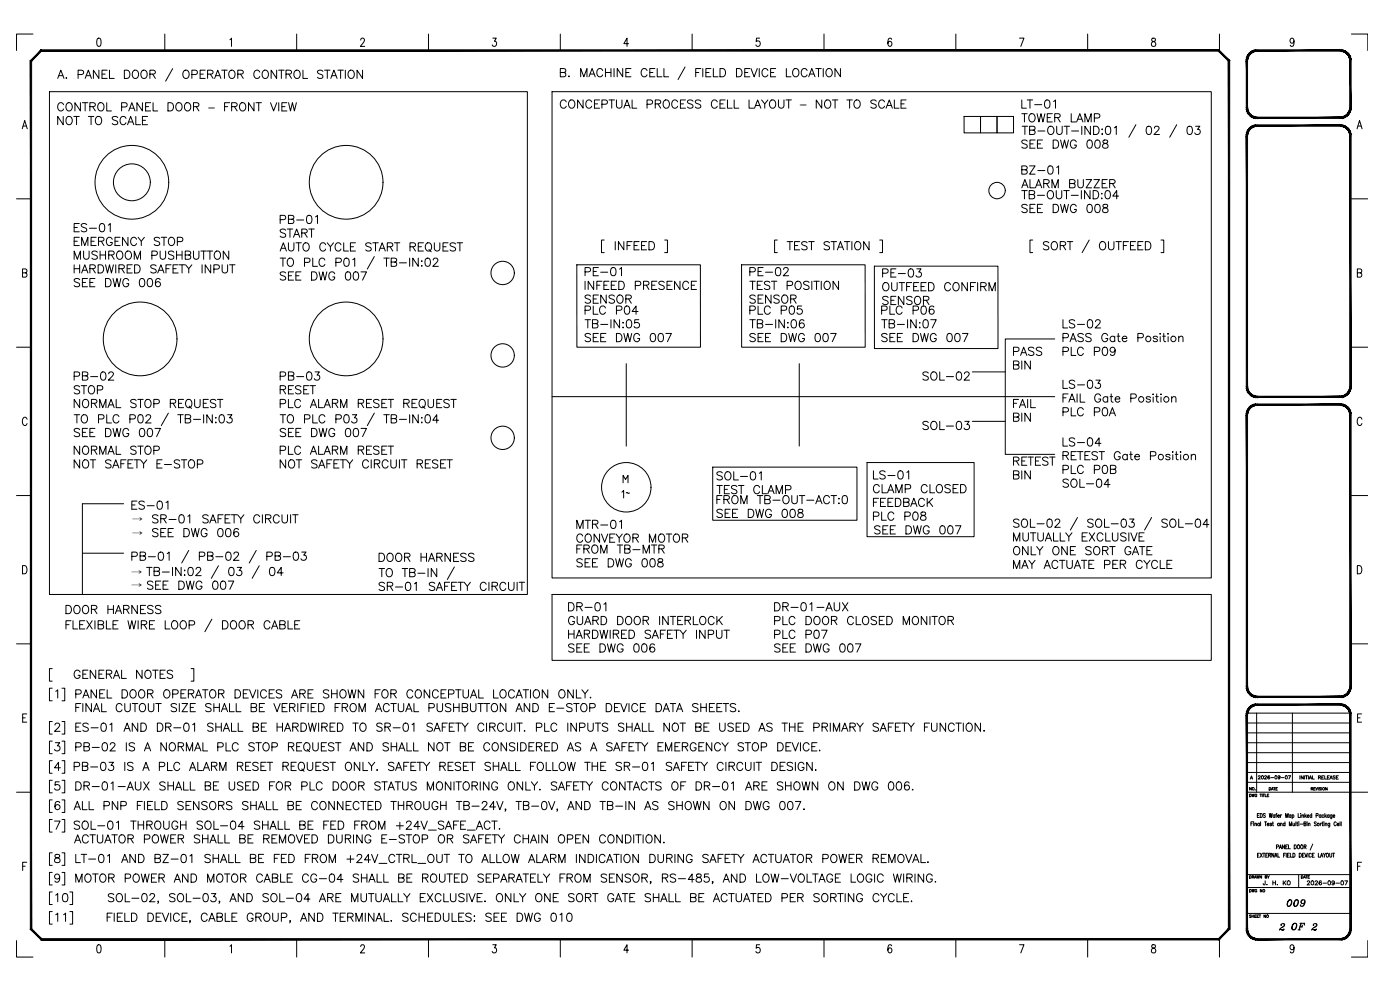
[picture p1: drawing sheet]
<svg xmlns="http://www.w3.org/2000/svg" width="420mm" height="297mm" viewBox="0 0 420 297" stroke-linecap="round" stroke-linejoin="round" font-family="sans-serif">
<defs><g id="words">
<g font-size="5.7">
<text x="275.9" y="115.4">SOL-02</text>
<text x="275.9" y="130.2">SOL-03</text>
<text x="317.9" y="147.5">SOL-04</text>
</g>
<text font-size="5.3" x="185.6" y="150.6">1~</text>
<g font-size="4.9">
<text x="384.9" y="273">009</text>
<text x="386.3" y="280.1">OF</text>
</g>
<text font-size="4" x="390.9" y="266.7">2026-09-07</text>
<g font-size="3.5">
<text x="62.5" y="33.3">–</text>
<text x="240.1" y="32.5">–</text>
</g>
<g font-size="3.4">
<text x="39.6" y="156.9">→</text>
<text x="39.6" y="161.1">→</text>
<text x="39.4" y="172.7">→</text>
<text x="39.4" y="176.8">→</text>
</g>
</g></defs>
<!-- layer: Title blocks -->
<g fill="none" stroke="#000" stroke-width=".3">
<path d="M9.9 10.2h-4.9v4.9M29.3 11.6l.5-.2a1.61 1.61 0 0 1 0 2.5h-.2a1.86 1.86 0 0 1-.3-2.3zM49.5 10.2v4.9M69 11.9l.5-.5v2.5M89 10.2v4.9M108.3 12l.3-.6h.4l.4 .5-.3 .8-1 1.2h1.4M128.6 10.2v4.9M147.9 11.4h1l-.5 1a.73 .73 0 0 1 .6 1.1 .73 .73 0 0 1-1.3 0M168.2 10.2v4.9M188.6 13.1h-1.4l1-1.7v2.5M207.7 10.2v4.9M228 11.4h-1l-.1 1.1a.76 .76 0 0 1 1.1 .1 .76 .76 0 0 1 0 1 .76 .76 0 0 1-1.1 .1v-.2"/>
<path d="M247.3 10.2v4.9M267.6 11.8l-.6-.4a1.45 1.45 0 0 0 .1 2.5 .73 .73 0 0 0 .6-.9 .73 .73 0 0 0-1-.5l-.2 .6M286.9 10.2v4.9M306 11.4h1.3l-.9 2.5M326.4 10.2v4.9M345.7 11.6v.7a.91 .91 0 0 1 1 .5 .91 .91 0 0 1-.3 1.1 .79 .79 0 0 1-.9-.8 .79 .79 0 0 1 1-.7l.2-.1a.53 .53 0 0 0-.3-.9zM366 10.2v4.9M388.4 12.3l-.3 .6a.69 .69 0 0 1-1-.7 .69 .69 0 0 1 1-.6l.3 .7a1.17 1.17 0 0 1-.8 1.6l-.4-.3M405.6 10.2h4.9v4.9M6.7 38.6l.7-2.4 .8 2.4M6.9 37.8h1M407.3 38.6l.7-2.4 .8 2.4"/>
<path d="M407.6 37.8h.9M5 59.7h4.3M405.6 59.7h4.9M6.8 81.9l1.1-.2 .2-.3-.2-.6-1.1-.1v2.5h.8l.4-.3 .1-.6-.5-.4M407.4 81.9l1.1-.2 .2-.3-.2-.6-1.1-.1v2.5h.8l.4-.3 .1-.6-.5-.4M5 104.2h4.3M405.6 104.2h4.9M8.1 125.8a.73 .73 0 0 0-.9-.6 .73 .73 0 0 0-.5 .9v.6a.73 .73 0 0 0 .5 1 .73 .73 0 0 0 .9-.6M408.7 125.8a.73 .73 0 0 0-.9-.6 .73 .73 0 0 0-.5 .9v.6a.73 .73 0 0 0 .5 1 .73 .73 0 0 0 .9-.6M5 148.7h4.3M405.6 148.7h4.9M6.8 169.7a1.32 1.32 0 0 1 1.3 .8 1.32 1.32 0 0 1-.4 1.6l-.9 .1z"/>
<path d="M407.4 169.7a1.32 1.32 0 0 1 1.3 .8 1.32 1.32 0 0 1-.4 1.6l-.9 .1zM5 193.2h4.3M405.6 193.2h4.9M6.8 215.4h.8M8 214.2h-1.2v2.5h1.2M407.4 215.4h.8M408.6 214.2h-1.2v2.5h1.2M5 237.7h4.3M405.6 237.7h4.9M6.8 259.9h.8M8 258.7h-1.2v2.5M407.4 259.9h.8"/>
<path d="M408.6 258.7h-1.2v2.5M5 282.2v5h4.9M29.3 283.6l.5-.1a1.59 1.59 0 0 1 0 2.4h-.2a1.86 1.86 0 0 1-.3-2.3zM49.5 281.8v5.4M69 283.9l.5-.4v2.4M89 281.8v5.4M108.3 284l.1-.4 .6-.1 .4 .7-1.3 1.7h1.4M128.6 281.8v5.4M147.9 283.5h1l-.5 .9a.73 .73 0 0 1 .6 1.1 .73 .73 0 0 1-1.3-.1M168.2 281.8v5.4M188.6 285.1h-1.4l1-1.6v2.4M207.7 281.8v5.4"/>
<path d="M228 283.5h-1l-.1 1a.76 .76 0 0 1 1.1 .1 .76 .76 0 0 1 0 1 .76 .76 0 0 1-1.1 .1v-.3M247.3 281.8v5.4M267.6 283.8a.54 .54 0 0 0-.9-.2l-.1 .3a1.59 1.59 0 0 0 .4 2 .72 .72 0 0 0 .7-.8 .72 .72 0 0 0-1-.6l-.2 .6M286.9 281.8v5.4M306 283.5h1.3l-.9 2.4M326.4 281.8v5.4M345.7 283.6v.7a1 1 0 0 1 1 .4 1 1 0 0 1 0 1.1 .78 .78 0 0 1-1.2-.6 .78 .78 0 0 1 1-.8l.2-.1a.51 .51 0 0 0-.3-.8zM366 281.6v5.6M388.4 284.3l-.1 .3a.55 .55 0 0 1-.6 .4 .55 .55 0 0 1-.5-.4v-.8l.5-.3a1.45 1.45 0 0 1 .1 2.4l-.5-.1-.1-.2M410.5 282.2v5h-4.9"/>
</g>
<!-- layer: TITLE -->
<g fill="none" stroke="#000" stroke-width=".3">
<path d="M368.9 18.3v17.3M374.2 219.9h31.1M374.2 216.9h31.1M374.2 214h31.1M377.1 214v23.7M387.9 214v23.7M374.2 237.7h31.1M374.2 234.7h31.1M374.2 231.8h31.1M374.2 228.8h31.1M374.2 225.8h31.1M374.2 222.9h31.1"/>
<path d="M375 238.3l.5 .1a.43 .43 0 0 1 0 .5 .43 .43 0 0 1-.5 .1zM375.6 236.3v.8l-.6-.8v.8M375.7 238.3l.2 .7 .2-.7 .2 .7 .2-.7M376.7 237h.1M377.2 238.5a.29 .29 0 0 0-.3-.2 .29 .29 0 0 0-.3 .3v.2a.29 .29 0 0 0 .3 .3 .29 .29 0 0 0 .3-.3h-.2M378.1 238.3h.5M378.4 238.3v.7M378.8 238.3v.7M379 238.3h.5M379.3 238.3v.7M379.7 238.3v.7h.4M380.3 238.6h.3"/>
<path d="M380.8 238.3h-.5v.7h.5M380.9 236.3a.43 .43 0 0 1 .4 .2 .43 .43 0 0 1 0 .5l-.4 .1zM381.5 237.1l.3-.8 .3 .8M381.6 236.8h.4M382.2 236.3h.5M382.5 236.3v.8M382.9 236.7h.3M383.4 236.3h-.5v.8h.5M393.5 236.7l.4-.1v-.3h-.4v.8M393.7 236.7l.3 .4M394.3 236.7h.3M394.7 236.3h-.4v.8h.4"/>
<path d="M394.9 236.3l.2 .8 .3-.8M395.6 236.3v.8M396.4 236.4h-.5l.5 .6h-.5M396.7 236.3v.8M398.3 236.3v.8l-.5-.8v.8M368.9 254.7v24M375.4 247.2h.4M376 246.6h-.6v1.2M376.2 246.6h.1M376.2 247.1v.7M376.6 247.2l.4-.1 .1 .7M376.6 247v.8"/>
<path d="M377.3 244.6h.4M377.4 256.6h.3M377.9 244.1h-.6v1.2h.6M378 247.2a.32 .32 0 0 0-.5-.1 .32 .32 0 0 0 0 .5 .32 .32 0 0 0 .5 0M378 247v.8M378 256h-.6v1.2h.6M378.2 244.1a.6 .6 0 0 1 .7 .6 .6 .6 0 0 1-.7 .6zM378.2 256l.6 1.2M378.3 246.6v1.2M378.8 256l-.6 1.2M379 256h.7M379.3 256v1.2"/>
<path d="M379.5 246.6h.6M379.7 244.3l-.2-.2-.4 .2 .6 .6-.2 .4-.4-.2M379.8 246.6v1.2M379.9 256.6h.3M380.3 247.3h.6l-.1-.2a.33 .33 0 0 0-.4 .1 .33 .33 0 0 0 0 .4 .33 .33 0 0 0 .5 0M380.5 256h-.6v1.2h.6M380.7 256.6l.6-.1v-.5h-.6v1.2M380.9 244.1l.3 1.2 .2-1.2 .2 1.2 .2-1.2M381 256.6l.4 .6M381.6 247.2l-.2-.2-.3 .2 .5 .2v.3l-.5-.1M381.9 247h.3M382 246.6v1l.2 .2"/>
<path d="M382.3 256v1.2l-.6-1.2v1.2M382.6 257.2l.3-1.2 .4 1.2M382.6 244.6a.33 .33 0 0 0-.5 0 .33 .33 0 0 0 0 .5 .33 .33 0 0 0 .5 0M382.6 244.5v.8M382.7 256.8h.4M382.9 244.5h.3M383.1 254.1h.5l.1-.5-.6-.1v1.2M383.2 244.1l-.2 .2v1M383.4 244.8h.6l-.1-.3a.34 .34 0 0 0-.5 .4 .34 .34 0 0 0 .6 .2M383.5 256v1.2h.5M383.9 254.7l.4-1.2 .3 1.2M383.9 247.2a.32 .32 0 0 0-.4-.1 .32 .32 0 0 0 0 .5 .32 .32 0 0 0 .4 0"/>
<path d="M383.9 247v.8M384 254.3h.5M384.3 247.2l.4-.1 .1 .7M384.3 247v.8M384.3 244.5v.8M384.7 244.5l-.4 .3M385.2 256.6h.4M385.5 253.5v1.2l-.6-1.2v1.2M385.6 247.2v-.1a.33 .33 0 0 0-.5 .3 .33 .33 0 0 0 .5 .2M385.6 246.6v1.2M385.8 256h-.6v1.2M385.9 245.3v-1.2l.3 1.2 .4-1.2v1.2"/>
<path d="M385.9 254.1h.3M386 256v1.2M386.4 256.6h.3M386.4 253.5h-.5v1.2h.5M386.7 253.5v1.2h.6M387 247.8v-1.2l.3 1.2 .4-1.2v1.2M387 256h-.6v1.2h.6M387.3 256v1.2h.5M387.4 244.6l-.1-.1a.33 .33 0 0 0-.4 .4 .33 .33 0 0 0 .5 .2M387.4 244.5v.8M387.8 244.6l.1-.1a.33 .33 0 0 1 .4 .4 .33 .33 0 0 1-.5 .2M387.8 244.5v1.2"/>
<path d="M388 256a.6 .6 0 0 1 .7 .6 .6 .6 0 0 1-.7 .6zM388 247l.1 .7 .4-.1M388.4 253.5a.6 .6 0 0 1 .7 .6 .6 .6 0 0 1-.7 .6zM388.5 247v.8M388.9 246.6v1.2M389.2 247h.3M389.3 246.6v1l.2 .2M389.4 253.7l.2-.2a.56 .56 0 0 1 .5 .6 .56 .56 0 0 1-.6 .5zM389.6 244.1v1.2h.6M389.8 246.6h.1M389.8 247.1v.7M389.9 256a.6 .6 0 0 1 .7 .6 .6 .6 0 0 1-.7 .6z"/>
<path d="M390.2 247.3h.8M390.3 244.1h.1M390.4 244.5v.8M390.4 253.7l.2-.2a.56 .56 0 0 1 .5 .6 .56 .56 0 0 1-.6 .5zM390.7 244.7l.5-.2v.8M390.7 244.5v.8M390.9 256.6h.3M391.3 247.2l.6-.1v-.5h-.6v1.2l.6-.1 .1-.3-.2-.2M391.4 254.1l.5-.1 .1-.4-.6-.1v1.2M391.5 256h-.6v1.2h.6M391.6 256l.4 1.2 .3-1.2M391.6 244.1v1.2"/>
<path d="M391.7 254.1l.3 .6M391.8 244.8l.3 .5M392 244.5l-.4 .5M392.2 246.6h.1M392.3 247.1v.7M392.3 244.8h.6l-.1-.2a.33 .33 0 0 0-.4 .1 .33 .33 0 0 0 0 .4 .33 .33 0 0 0 .5 0M392.5 256v1.2M392.6 247.2l.5-.1 .1 .7M392.6 247v.8M393.5 256.3a.35 .35 0 0 0-.4-.3 .35 .35 0 0 0-.2 .4v.3a.35 .35 0 0 0 .2 .5 .35 .35 0 0 0 .4-.3M393.7 244.6l-.1-.1a.33 .33 0 0 0-.5 .4 .33 .33 0 0 0 .6 .2M393.7 244.1v1.2"/>
<path d="M393.9 256.6h.3M394 253.3l-.8 1.8M394.4 256h-.5v1.2h.5M395 244.7l.6-.1-.1-.5h-.5v1.2M395 246.8l-.2-.2-.4 .2 .6 .5v.4l-.6-.1M395.7 256v1.2h.5M396.2 247v.8M396.3 257.2l.3-1.2 .4 1.2M396.4 244.6a.33 .33 0 0 0-.4 0 .33 .33 0 0 0 0 .5 .33 .33 0 0 0 .4 0M396.4 244.5v.8M396.4 256.8h.5M396.6 247l-.4 .3"/>
<path d="M396.7 247h.3M396.9 246.6v1l.2 .2M397.1 256l.4 .6v.6M397.3 244.6l-.1-.1a.33 .33 0 0 0-.5 .4 .33 .33 0 0 0 .6 .2M397.3 246.6h.1M397.3 247.1v.7M397.6 244.1v1.2M397.7 247.2l.5-.1v.7M397.7 247v.8M397.8 244.8l.3 .5M397.8 256l-.3 .6M398.1 244.5l-.5 .5"/>
<path d="M398.2 256a.54 .54 0 0 1 .6 .6 .54 .54 0 0 1-.6 .5l-.2-.4zM398.9 244.6a.33 .33 0 0 0-.5 0 .33 .33 0 0 0 0 .5 .33 .33 0 0 0 .5 0M398.9 244.5v.8M399.1 256v.9l.2 .3 .3-.2 .1-1M399.1 247l-.1 1.1h-.3M399.1 247.2a.32 .32 0 0 0-.5-.1 .32 .32 0 0 0 0 .5 .32 .32 0 0 0 .5 0M399.7 244.5v.9l-.1 .2h-.3M399.7 244.6a.33 .33 0 0 0-.4 0 .33 .33 0 0 0 0 .5 .33 .33 0 0 0 .4 0M399.9 256h.6M400.1 244.8h.5l-.1-.3a.33 .33 0 0 0-.5 .4 .33 .33 0 0 0 .6 .2M400.2 256v1.2M401 246.9a.35 .35 0 0 0-.4-.3 .35 .35 0 0 0-.3 .5v.2a.35 .35 0 0 0 .3 .5 .35 .35 0 0 0 .4-.3"/>
<path d="M401.3 247.3h.5v-.2a.33 .33 0 0 0-.4 .1 .33 .33 0 0 0 0 .4 .33 .33 0 0 0 .4 0M402.2 246.6v1.2M402.5 246.6v1.2M374.2 274.1h31.1M374.2 266.3h31.1M374.2 262.4h31.1M375 262.7l.5 .1-.1 .7h-.4zM375 266.9a.43 .43 0 0 1 .5 .1 .43 .43 0 0 1 0 .5l-.5 .1zM375.5 274.6l-.5-.1v.3l.5 .4h-.5M375.7 266.9l.2 .7 .2-.7 .2 .7 .2-.7M375.7 274.5v.8M375.7 274.9h.6"/>
<path d="M375.8 263.1h.4l.1-.3-.5-.1v.8M376 263.1l.3 .4M376.3 274.5v.8M376.5 263.5l.3-.8 .2 .8M376.6 274.9h.3M376.6 263.2h.3M377 274.5h-.4v.8h.4M377.2 262.7l.1 .8 .2-.8 .2 .8 .2-.8M377.2 267.1a.29 .29 0 0 0-.3-.2 .29 .29 0 0 0-.3 .3v.1a.29 .29 0 0 0 .3 .4 .29 .29 0 0 0 .3-.4h-.2M377.3 274.9h.3M377.7 274.5h-.4v.8h.4M377.9 274.5h.5"/>
<path d="M378.1 274.5v.8M378.6 262.7v.8l-.5-.8v.8M378.7 266.9v.7l-.5-.7v.7M379.7 263.1h.4l.1-.3-.5-.1v.8l.5-.1-.2-.3M379.7 264.3l-.1 1.1-.3 .1-.2-.4M379.8 274.5v.8l-.5-.8v.8M380.2 265.4h.1M380.4 262.7l.3 .8M381 262.7l-.3 .4M382 264.3v1.2M382 264.9h.8M382.8 264.3v1.2"/>
<path d="M383.3 265.4h.1M384.3 278.8l.8 .3 .2-.4-.2 .3-1.1-.1M384.5 277.5l-.1 .1a.53 .53 0 0 1 .6-.5 .53 .53 0 0 1 .5 .7l-1.2 .7-.4 .6M385.1 264.3v1.2M385.4 264.8l.5 .7M385.9 264.3l-.8 .8M394 278.8l.8 .3 .2-.4-.2 .3-1.1-.1M394.2 277.5l-.1 .1a.53 .53 0 0 1 .6-.5 .53 .53 0 0 1 .4 .7l-1.1 .7-.4 .6M394.9 277.1l.2 .5-.8 .7"/>
<circle cx="376.1" cy="236.6" r=".35"/>
<circle cx="397.2" cy="236.6" r=".35"/>
<circle cx="395.6" cy="247.3" r=".36"/>
<circle cx="379.3" cy="267.2" r=".35"/>
<circle cx="380.4" cy="274.9" r=".36"/>
<circle cx="386.8" cy="264.8" r=".56"/>
</g>
<g fill="#000" stroke="#000" stroke-width=".3">
<path d="M374 18.3l.4 13.9v-13.9zM374 18.3l.4 13.9h-.4z"/>
<path d="M376.8 15h.5v.3zM376.8 15l.1 .4 .4-.1zM376.3 15.1l.5-.1 .1 .4zM376.3 15.1l.1 .4 .5-.1zM375.8 15.3l.5-.2 .1 .4zM375.8 15.3l.2 .4 .4-.2zM375.4 15.6l.4-.3 .2 .4zM375.4 15.6l.2 .3 .4-.2zM375 15.9l.4-.3 .2 .3zM375 15.9l.2 .3 .4-.3zM375 15.9l.2 .3-.5 .1zM374.7 16.3l.3 .2 .2-.3zM374.7 16.3l.3 .2-.6 .3zM374.4 16.8l.3 .1 .3-.4zM374.4 16.8l.3 .1-.5 .3zM374.2 17.2l.4 .1 .1-.4zM374.2 17.2l.4 .1-.5 .5zM374.1 17.8h.3l.2-.5zM374.1 17.8h.3l-.4 .5zM374.4 17.8l-.4 .5h.4z"/>
<path d="M377.3 15.3h24.9v-.3zM377.3 15h24.9l-24.9 .3z"/>
<path d="M405.1 18.3l.4 13.9v-13.9zM405.1 18.3l.4 13.9h-.4z"/>
<path d="M405.4 17.8l.1 .5h-.4zM405.1 17.8v.5l.3-.5zM405.3 17.2l.1 .6h-.3zM404.9 17.3l.2 .5 .2-.6zM405.1 16.8l.2 .4-.4 .1zM404.8 16.9l.1 .4 .2-.5zM404.8 16.3l.3 .5-.3 .1zM404.5 16.5l.3 .4v-.6zM404.5 15.9l.3 .4-.3 .2zM404.5 15.9l-.3 .3 .3 .3zM404.1 15.6l.4 .3-.3 .3zM404.1 15.6l-.2 .3 .3 .3zM403.7 15.3l.4 .3-.2 .3zM403.7 15.3l-.2 .4 .4 .2zM403.2 15.1l.5 .2-.2 .4zM403.2 15.1l-.1 .4 .4 .2zM402.7 15l.5 .1-.1 .4zM402.7 15l-.1 .4 .5 .1zM402.2 15h.5l-.1 .4zM402.2 15v.3l.4 .1z"/>
<path d="M374 32.2h.4l-.3 .6zM374.4 32.2l-.3 .6 .3-.1zM374.1 32.8l.3-.1-.2 .6zM374.4 32.7l-.2 .6 .4-.2zM374.2 33.3l.4-.2-.2 .6zM374.6 33.1l-.2 .6 .3-.1zM374.4 33.7l.3-.1v.6zM374.7 33.6v.6l.3-.3zM374.7 34.2l.3-.3v.7zM375 33.9v.7l.2-.3zM375.2 34.3l.2 .6-.4-.3zM375.2 34.3l.2 .6 .2-.3zM375.6 34.6l.2 .6-.4-.3zM375.6 34.6l.2 .6 .2-.4zM376 34.8l.3 .6-.5-.2zM376 34.8l.3 .6 .1-.4zM376.4 35l.4 .5-.5-.1zM376.4 35l.4 .5 .1-.4zM376.9 35.1l.4 .4h-.5zM376.9 35.1l.4 .4v-.3z"/>
<path d="M376.8 37.5h.5v.4zM376.8 37.5l.1 .4h.4zM376.3 37.6l.5-.1 .1 .4zM376.3 37.6l.1 .4 .5-.1zM375.8 37.8l.5-.2 .1 .4zM375.8 37.8l.2 .4 .4-.2zM375.4 38.1l.4-.3 .2 .4zM375.4 38.1l.2 .3 .4-.2zM375 38.5l.4-.4 .2 .3zM375 38.5l.2 .2 .4-.3zM375 38.5l.2 .2-.5 .1zM374.7 38.8l.3 .3 .2-.4zM374.7 38.8l.3 .3-.6 .2zM374.4 39.3l.3 .2 .3-.4zM374.4 39.3l.3 .2-.5 .3zM374.2 39.8l.4 .1 .1-.4zM374.2 39.8l.4 .1-.5 .4zM374.1 40.3h.3l.2-.4zM374.1 40.3h.3l-.4 .5zM374.4 40.3l-.4 .5h.4z"/>
<path d="M377.3 35.5h24.9v-.3zM377.3 35.2h24.9l-24.9 .3z"/>
<path d="M377.3 37.9h24.9v-.4zM377.3 37.5h24.9l-24.9 .4z"/>
<path d="M402.2 35.2l.5 .3h-.5zM402.2 35.2l.5 .3-.1-.4zM402.6 35.1l.6 .3-.5 .1zM402.6 35.1l.6 .3-.1-.4zM403.1 35l.6 .2-.5 .2zM403.1 35l.6 .2-.2-.4zM403.5 34.8l.6 .1-.4 .3zM403.5 34.8l.6 .1-.2-.3zM403.9 34.6h.6l-.4 .3zM403.9 34.6h.6l-.3-.3zM404.2 34.3l.6-.1-.3 .4zM404.5 33.9l-.3 .4 .6-.1zM404.5 33.9l.6-.2-.3 .5zM404.8 33.6l-.3 .3 .6-.2zM404.8 33.6l.5-.3-.2 .4zM404.9 33.1l-.1 .5 .5-.3zM404.9 33.1l.5-.3-.1 .5zM405.1 32.7l-.2 .4 .5-.3zM405.5 32.2l-.1 .6-.3-.1zM405.1 32.2v.5l.4-.5z"/>
<path d="M374 40.8l.4 75.2v-75.2zM374 40.8l.4 75.2h-.4z"/>
<path d="M405.1 40.8l.4 75.2v-75.2zM405.1 40.8l.4 75.2h-.4z"/>
<path d="M405.4 40.3l.1 .5h-.4zM405.1 40.3v.5l.3-.5zM405.3 39.8l.1 .5h-.3zM404.9 39.9l.2 .4 .2-.5zM405.1 39.3l.2 .5-.4 .1zM404.8 39.5l.1 .4 .2-.6zM404.8 38.8l.3 .5-.3 .2zM404.5 39.1l.3 .4v-.7zM404.5 38.5l.3 .3-.3 .3zM404.5 38.5l-.3 .2 .3 .4zM404.1 38.1l.4 .4-.3 .2zM404.1 38.1l-.2 .3 .3 .3zM403.7 37.8l.4 .3-.2 .3zM403.7 37.8l-.2 .4 .4 .2zM403.2 37.6l.5 .2-.2 .4zM403.2 37.6l-.1 .4 .4 .2zM402.7 37.5l.5 .1-.1 .4zM402.7 37.5l-.1 .4 .5 .1zM402.2 37.5h.5l-.1 .4zM402.2 37.5v.4h.4z"/>
<path d="M374 116h.4l-.3 .5zM374.4 116l-.3 .5 .3-.1zM374.1 116.5l.3-.1-.2 .6zM374.4 116.4l-.2 .6 .4-.1zM374.2 117l.4-.1-.2 .6zM374.6 116.9l-.2 .6 .3-.2zM374.4 117.5l.3-.2v.6zM374.7 117.3v.6l.3-.2zM374.7 117.9l.3-.2v.6zM375 117.7v.6l.2-.3zM375.2 118l.2 .6-.4-.3zM375.2 118l.2 .6 .2-.3zM375.6 118.3l.2 .6-.4-.3zM375.6 118.3l.2 .6 .2-.3zM376 118.6l.3 .5-.5-.2zM376 118.6l.3 .5 .1-.4zM376.4 118.7l.4 .5-.5-.1zM376.4 118.7l.4 .5 .1-.4zM376.9 118.8l.4 .5-.5-.1zM376.9 118.8l.4 .5v-.4z"/>
<path d="M377.3 118.9v.4l24.9-.4zM377.3 119.3l24.9-.4v.4z"/>
<path d="M402.2 118.9l.5 .3-.5 .1zM402.2 118.9l.5 .3-.1-.4zM402.6 118.8l.6 .3-.5 .1zM402.6 118.8l.6 .3-.1-.4zM403.1 118.7l.6 .2-.5 .2zM403.1 118.7l.6 .2-.2-.3zM403.5 118.6h.6l-.4 .3zM403.5 118.6h.6l-.2-.3zM403.9 118.3h.6l-.4 .3zM403.9 118.3h.6l-.3-.3zM404.2 118l.6-.1-.3 .4zM404.5 117.7l-.3 .3 .6-.1zM404.5 117.7l.6-.2-.3 .4zM404.8 117.3l-.3 .4 .6-.2zM404.8 117.3l.5-.3-.2 .5zM404.9 116.9l-.1 .4 .5-.3zM404.9 116.9l.5-.4-.1 .5zM405.1 116.4l-.2 .5 .5-.4zM405.5 116l-.1 .5-.3-.1zM405.1 116v.4l.4-.4z"/>
<path d="M374 124.5l.4 81.5v-81.5zM374 124.5l.4 81.5h-.4z"/>
<path d="M377.3 121.2v.4l24.9-.4zM377.3 121.6l24.9-.4v.4z"/>
<path d="M376.8 121.3l.5-.1v.4zM376.8 121.3l.1 .3h.4zM376.3 121.4l.5-.1 .1 .3zM376.3 121.4l.1 .3 .5-.1zM375.8 121.6l.5-.2 .1 .3zM375.8 121.6l.2 .3 .4-.2zM375.4 121.8l.4-.2 .2 .3zM375.4 121.8l.2 .3 .4-.2zM375 122.2l.4-.4 .2 .3zM375 122.2l.2 .2 .4-.3zM375 122.2l.2 .2-.5 .2zM374.7 122.6l.3 .2 .2-.4zM374.7 122.6l.3 .2-.6 .2zM374.4 123l.3 .2 .3-.4zM374.4 123l.3 .2-.5 .3zM374.2 123.5l.4 .1 .1-.4zM374.2 123.5l.4 .1-.5 .4zM374.1 124l.3 .1 .2-.5zM374.1 124l.3 .1-.4 .4zM374.4 124.1l-.4 .4h.4z"/>
<path d="M405.4 124l.1 .5h-.4zM405.1 124.1v.4l.3-.5zM405.3 123.5l.1 .5-.3 .1zM404.9 123.6l.2 .5 .2-.6zM405.1 123l.2 .5-.4 .1zM404.8 123.2l.1 .4 .2-.6zM404.8 122.6l.3 .4-.3 .2zM404.5 122.8l.3 .4v-.6zM404.5 122.2l.3 .4-.3 .2zM404.5 122.2l-.3 .2 .3 .4zM404.1 121.8l.4 .4-.3 .2zM404.1 121.8l-.2 .3 .3 .3zM403.7 121.6l.4 .2-.2 .3zM403.7 121.6l-.2 .3 .4 .2zM403.2 121.4l.5 .2-.2 .3zM403.2 121.4l-.1 .3 .4 .2zM402.7 121.3l.5 .1-.1 .3zM402.7 121.3l-.1 .3 .5 .1zM402.2 121.2l.5 .1-.1 .3zM402.2 121.2v.4h.4z"/>
<path d="M405.1 124.5l.4 81.5v-81.5zM405.1 124.5l.4 81.5h-.4z"/>
<path d="M374 206h.4l-.3 .5zM374.4 206l-.3 .5 .3-.1zM374.1 206.5l.3-.1-.2 .6zM374.4 206.4l-.2 .6 .4-.1zM374.2 207l.4-.1-.2 .6zM374.6 206.9l-.2 .6 .3-.2zM374.4 207.5l.3-.2v.6zM374.7 207.3v.6l.3-.2zM374.7 207.9l.3-.2v.6zM375 207.7v.6l.2-.3zM375.2 208l.2 .7-.4-.4zM375.2 208l.2 .7 .2-.4zM375.6 208.3l.2 .6-.4-.2zM375.6 208.3l.2 .6 .2-.3zM376 208.6l.3 .5-.5-.2zM376 208.6l.3 .5 .1-.4zM376.4 208.7l.4 .5-.5-.1zM376.4 208.7l.4 .5 .1-.4zM376.9 208.8l.4 .5-.5-.1zM376.9 208.8l.4 .5v-.4z"/>
<path d="M374 214.5l.4 64.2v-64.2zM374 214.5l.4 64.2h-.4z"/>
<path d="M377.3 208.9v.4l24.9-.4zM377.3 209.3l24.9-.4v.4z"/>
<path d="M377.3 211.2v.4l24.9-.4zM377.3 211.6l24.9-.4v.4z"/>
<path d="M376.8 211.3l.5-.1v.4zM376.8 211.3l.1 .3h.4zM376.3 211.4l.5-.1 .1 .3zM376.3 211.4l.1 .3 .5-.1zM375.8 211.6l.5-.2 .1 .3zM375.8 211.6l.2 .3 .4-.2zM375.4 211.9l.4-.3 .2 .3zM375.4 211.9l.2 .3 .4-.3zM375 212.2l.4-.3 .2 .3zM375 212.2l.2 .3 .4-.3zM375 212.2l.2 .3-.5 .1zM374.7 212.6l.3 .2 .2-.3zM374.7 212.6l.3 .2-.6 .2zM374.4 213l.3 .2 .3-.4zM374.4 213l.3 .2-.5 .3zM374.2 213.5l.4 .1 .1-.4zM374.2 213.5l.4 .1-.5 .4zM374.1 214l.3 .1 .2-.5zM374.1 214l.3 .1-.4 .4zM374.4 214.1l-.4 .4h.4z"/>
<path d="M402.2 208.9l.5 .3-.5 .1zM402.2 208.9l.5 .3-.1-.4zM402.6 208.8l.6 .3-.5 .1zM402.6 208.8l.6 .3-.1-.4zM403.1 208.7l.6 .2-.5 .2zM403.1 208.7l.6 .2-.2-.3zM403.5 208.6l.6 .1-.4 .2zM403.5 208.6l.6 .1-.2-.4zM403.9 208.3h.6l-.4 .4zM403.9 208.3h.6l-.3-.3zM404.2 208l.6-.1-.3 .4zM404.5 207.7l-.3 .3 .6-.1zM404.5 207.7l.6-.2-.3 .4zM404.8 207.3l-.3 .4 .6-.2zM404.8 207.3l.5-.3-.2 .5zM404.9 206.9l-.1 .4 .5-.3zM404.9 206.9l.5-.4-.1 .5zM405.1 206.4l-.2 .5 .5-.4zM405.5 206l-.1 .5-.3-.1zM405.1 206v.4l.4-.4z"/>
<path d="M405.4 214l.1 .5h-.4zM405.1 214.1v.4l.3-.5zM405.3 213.5l.1 .5-.3 .1zM404.9 213.6l.2 .5 .2-.6zM405.1 213l.2 .5-.4 .1zM404.8 213.2l.1 .4 .2-.6zM404.8 212.6l.3 .4-.3 .2zM404.5 212.8l.3 .4v-.6zM404.5 212.2l.3 .4-.3 .2zM404.5 212.2l-.3 .3 .3 .3zM404.1 211.9l.4 .3-.3 .3zM404.1 211.9l-.2 .3 .3 .3zM403.7 211.6l.4 .3-.2 .3zM403.7 211.6l-.2 .3 .4 .3zM403.2 211.4l.5 .2-.2 .3zM403.2 211.4l-.1 .3 .4 .2zM402.7 211.3l.5 .1-.1 .3zM402.7 211.3l-.1 .3 .5 .1zM402.2 211.2l.5 .1-.1 .3zM402.2 211.2v.4h.4z"/>
<path d="M405.1 214.5l.4 64.2v-64.2zM405.1 214.5l.4 64.2h-.4z"/>
<path d="M368.6 18.3v260.3l.4 .2zM368.6 18.3l.4-.1v260.6zM365.7 15.3l2.9 3 .4-.1zM365.8 15l3.2 3.2-3.3-2.9zM12.5 15.3h353.2l.1-.3zM12.3 15h353.5l-353.3 .3zM12.3 15l-2.8 3.3 3-3zM9.1 18.2l3.2-3.2-2.8 3.3zM9.1 18.2l.4 260.4v-260.3zM9.1 18.2l.4 260.4-.4 .2zM9.1 278.8l3.4 2.8-3-3zM9.1 278.8l3.4 2.8-.2 .4zM12.5 281.6l-.2 .4 353.4-.4zM12.3 282l353.4-.4 .1 .4zM368.6 278.6l-2.9 3 .1 .4zM368.6 278.6l.4 .2-3.2 3.2z"/>
<path d="M374 278.7h.4l-.3 .5zM374.4 278.7l-.3 .5h.3zM374.1 279.2h.3l-.2 .5zM374.4 279.2l-.2 .5 .4-.1zM374.2 279.7l.4-.1-.2 .6zM374.6 279.6l-.2 .6 .3-.2zM374.4 280.2l.3-.2v.7zM374.7 280v.7l.3-.3zM374.7 280.7l.3-.3v.6zM375 280.4v.6l.2-.2zM375.2 280.8l.2 .6-.4-.4zM375.2 280.8l.2 .6 .2-.3zM375.6 281.1l.2 .6-.4-.3zM375.6 281.1l.2 .6 .2-.4zM376 281.3l.3 .5-.5-.1zM376 281.3l.3 .5 .1-.3zM376.4 281.5l.4 .5-.5-.2zM376.4 281.5l.4 .5 .1-.4zM376.9 281.6l.4 .4h-.5zM376.9 281.6l.4 .4v-.4z"/>
<path d="M377.3 281.6v.4l24.9-.4zM377.3 282l24.9-.4v.4z"/>
<path d="M402.2 281.6l.5 .4h-.5zM402.2 281.6l.5 .4-.1-.4zM402.6 281.6l.6 .2-.5 .2zM402.6 281.6l.6 .2-.1-.3zM403.1 281.5l.6 .2-.5 .1zM403.1 281.5l.6 .2-.2-.4zM403.5 281.3l.6 .1-.4 .3zM403.5 281.3l.6 .1-.2-.3zM403.9 281.1l.6-.1-.4 .4zM403.9 281.1l.6-.1-.3-.2zM404.2 280.8l.6-.1-.3 .3zM404.5 280.4l-.3 .4 .6-.1zM404.5 280.4l.6-.2-.3 .5zM404.8 280l-.3 .4 .6-.2zM404.8 280l.5-.3-.2 .5zM404.9 279.6l-.1 .4 .5-.3zM404.9 279.6l.5-.4-.1 .5zM405.1 279.2l-.2 .4 .5-.4zM405.5 278.7l-.1 .5h-.3zM405.1 278.7v.5l.4-.5z"/>
</g>
<!-- layer: LAYOUT-DOOR -->
<g fill="none" stroke="#000" stroke-width=".3">
<path d="M14.8 27.5h143.5v150.9h-143.5z"/>
<circle cx="150.9" cy="81.9" r="3.5"/>
<circle cx="150.9" cy="106.6" r="3.5"/>
<circle cx="150.9" cy="131.4" r="3.5"/>
</g>
<!-- layer: TEXT_TITLE -->
<g fill="none" stroke="#000" stroke-width=".3">
<path d="M17.3 23.5l1-2.4 .9 2.4M17.7 22.7h1.1M19.9 23.3v.2zM23.4 22.4h1.1a.66 .66 0 0 0 .6-.7 .66 .66 0 0 0-.6-.6h-1.1v2.4M25.6 23.5l.9-2.4 .9 2.4M25.9 22.7h1.2M29.7 21.1v2.4l-1.7-2.4v2.4M30.6 22.2h1M32.2 21.1h-1.6v2.4h1.6M32.9 21.1v2.4h1.4M37.3 21.1h.8a1.32 1.32 0 0 1 .9 1.2 1.32 1.32 0 0 1-.9 1.2h-.8zM40.2 21.2a1.23 1.23 0 0 1 1.4 .8 1.23 1.23 0 0 1-.7 1.5 1.29 1.29 0 0 1-1.2-.9 1.29 1.29 0 0 1 .5-1.4z"/>
<path d="M42.7 21.2a1.23 1.23 0 0 1 1.5 .8 1.23 1.23 0 0 1-.7 1.5 1.29 1.29 0 0 1-1.2-.9 1.29 1.29 0 0 1 .4-1.4zM45 22.2l1.4-.1 .2-.6-.6-.4h-1v2.4M45.8 22.2l.8 1.3M51.8 20.6l-2.1 3.8M55.1 21.4a.91 .91 0 0 1 1.1-.3 .91 .91 0 0 1 .6 .9v.6a.94 .94 0 0 1-1 1 .94 .94 0 0 1-.9-1zM57.6 22.4l1.4-.2 .2-.3-.1-.6-.5-.2h-1v2.4M60.1 22.2h.9M61.6 21.1h-1.5v2.4h1.5M62.3 22.2l1.4-.1 .3-.6-.6-.4h-1.1v2.4M63.1 22.2l.9 1.3M64.4 23.5l.9-2.4 1 2.4M64.8 22.7h1.1"/>
<path d="M66.5 21.1h1.7M67.4 21.1v2.4M68.9 21.4a.91 .91 0 0 1 1-.3 .91 .91 0 0 1 .6 .9v.6a.94 .94 0 0 1-.9 1 .94 .94 0 0 1-.9-1zM71.4 22.2l1.4-.1 .2-.3-.1-.5-.5-.2h-1v2.4M72.2 22.2l.8 1.3M78 21.6a.92 .92 0 0 0-1.1-.5 .92 .92 0 0 0-.7 .9v.6a.91 .91 0 0 0 .7 .9 .91 .91 0 0 0 1.1-.6M79.1 21.2a1.23 1.23 0 0 1 1.5 .8 1.23 1.23 0 0 1-.8 1.5 1.29 1.29 0 0 1-1.2-.9 1.29 1.29 0 0 1 .5-1.4zM83 21.1v2.4l-1.6-2.4v2.4M83.6 21.1h1.7M84.4 21.1v2.4M85.8 22.2l1.5-.1 .2-.3-.1-.5-.5-.2h-1.1v2.4M86.7 22.2l.8 1.3"/>
<path d="M88.7 21.2a1.23 1.23 0 0 1 1.5 .8 1.23 1.23 0 0 1-.8 1.5 1.29 1.29 0 0 1-1.2-.9 1.29 1.29 0 0 1 .5-1.4zM90.9 21.1v2.4h1.4M96.9 21.4a.91 .91 0 0 0-.9-.4 .91 .91 0 0 0-.7 .6l.2 .4 1.2 .5 .2 .7a1.09 1.09 0 0 1-1.6 0M97.4 21.1h1.6M98.2 21.1v2.4M99.3 23.5l.9-2.4 1 2.4M99.6 22.7h1.2M101.4 21.1h1.6M102.2 21.1v2.4M103.6 21.1v2.4M104.9 21.2a1.23 1.23 0 0 1 1.5 .8 1.23 1.23 0 0 1-.8 1.5 1.29 1.29 0 0 1-1.2-.9 1.29 1.29 0 0 1 .5-1.4zM108.8 21.1v2.4l-1.6-2.4v2.4"/>
<path d="M168.2 21.8l1.4-.2 .2-.3-.1-.5-.5-.2h-1v2.4h1l.5-.2v-.8l-.5-.2M170.6 22.9h.3zM174.3 23v-2.4l.9 2.4 1-2.4v2.4M176.7 23l1-2.4 .9 2.4M177.1 22.2h1.2M180.9 21.2a.9 .9 0 0 0-1.1-.6 .9 .9 0 0 0-.7 .9 1.01 1.01 0 0 0 .3 1.3 1.01 1.01 0 0 0 1.3-.1l.2-.2M181.7 20.6v2.4M181.7 21.8h1.7M183.4 20.6v2.4M184.3 20.6v2.4M186.9 20.6v2.4l-1.7-2.4v2.4M187.8 21.8h1"/>
<path d="M189.4 20.6h-1.6v2.4h1.6M194.2 21.2a.92 .92 0 0 0-1.1-.6 .92 .92 0 0 0-.7 .9 1.02 1.02 0 0 0 .3 1.3 1.02 1.02 0 0 0 1.4-.1l.1-.2M195 21.8h.9M196.5 20.6h-1.5v2.4h1.5M197.2 20.6v2.4h1.5M199.2 20.6v2.4h1.5M205.6 20.1l-2.1 3.8M208.8 21.8h.9M210.3 20.6h-1.5v2.4M210.9 20.6v2.4M211.8 21.8h1M213.4 20.6h-1.6v2.4h1.6"/>
<path d="M214.1 20.6v2.4h1.4M216.1 20.6h.8a1.32 1.32 0 0 1 .9 1.2 1.32 1.32 0 0 1-.9 1.2h-.8zM221 20.6h.9a1.32 1.32 0 0 1 .8 1.2 1.32 1.32 0 0 1-.8 1.2h-.9zM223.5 21.8h.9M225 20.6h-1.5v2.4h1.5M225.4 20.6l.9 2.4 1-2.4M227.9 20.6v2.4M230.4 21.2a.9 .9 0 0 0-1-.6 .9 .9 0 0 0-.7 .9 1.02 1.02 0 0 0 .3 1.3 1.02 1.02 0 0 0 1.3-.1l.1-.2M231.3 21.8h.9M232.8 20.6h-1.5v2.4h1.5M236 20.6v2.4h1.4M238.1 20.9a1.13 1.13 0 0 1 1.6 .2 1.13 1.13 0 0 1-.2 1.6 1.13 1.13 0 0 1-1.6-.2 1.13 1.13 0 0 1 .2-1.6z"/>
<path d="M242.2 21.2a.9 .9 0 0 0-1-.6 .9 .9 0 0 0-.7 .9 1.02 1.02 0 0 0 .3 1.3 1.02 1.02 0 0 0 1.3-.1l.1-.2M242.7 23l.9-2.4 1 2.4M243 22.2h1.2M244.8 20.6h1.7M245.6 20.6v2.4M247.1 20.6v2.4M248.1 20.9a1.12 1.12 0 0 1 1.6 .2 1.12 1.12 0 0 1-.2 1.6 1.12 1.12 0 0 1-1.6-.2 1.12 1.12 0 0 1 .2-1.6zM252.2 20.6v2.4l-1.6-2.4v2.4M15.7 200.6h-.9v3.8h.9M15.7 206.5h-.9v3.8h.9M15.7 216.5h-.9v3.8h.9M16.5 217.5l.5-.5 .8 .2a.77 .77 0 0 1-.2 1.1l-1.2 1.1h1.6"/>
<path d="M16.7 207.4l.6-.4v2.4M18.6 206.5h.8v3.8h-.8M18.6 216.5h.8v3.8h-.8M22.7 208.3h1.1a.65 .65 0 0 0 .6-.7 .65 .65 0 0 0-.6-.6h-1.1v2.4M22.7 212.3h1M22.7 218.1h1M24 201.7a.92 .92 0 0 0-1-.6 .92 .92 0 0 0-.7 .9v.6a.89 .89 0 0 0 .8 1 .89 .89 0 0 0 .9-1h-.6M24.3 211.1h-1.6v2.4M24.3 217h-1.6v2.4h1.6M24.9 209.4l.9-2.4 .9 2.4M24.9 202.3h.9M24.9 211.1v2.4"/>
<path d="M25.2 208.6h1.2M26.4 201.1h-1.5v2.5h1.5M26.5 217.3a.93 .93 0 0 0-.9-.4 .93 .93 0 0 0-.7 .6l.2 .4 1.2 .5 .2 .7a1.08 1.08 0 0 1-1.6 0M27.3 218.4h2.1M27.4 211.1v2.4l-1.6-2.4v2.4M28 213.5l1-2.4 .9 2.4M28.4 212.7h1.2M28.7 201.1v2.5l-1.6-2.5v2.5M29 207v2.4l-1.7-2.4v2.4M29.7 202.3h.9M29.9 208.1h.9M30.5 211.1v2.4h1.4"/>
<path d="M30.6 217.1a.79 .79 0 0 1 1.2 .3 1.16 1.16 0 0 1 .1 1.4 1.16 1.16 0 0 1-1.3 .5l-.3-.9zM31.2 201.1h-1.5v2.5h1.5M31.4 207h-1.5v2.4h1.5M31.9 202.3l1.4-.2 .3-.3-.1-.5-.5-.2h-1.1v2.5M32.2 207v2.4h1.4M32.7 202.3l.9 1.3M33 217.4l.6-.4v2.4M34 203.6l1-2.5 .9 2.5M34.4 202.7h1.2M36.5 201.1v2.5h1.4M36.6 207h.9a1.32 1.32 0 0 1 .8 1.2 1.32 1.32 0 0 1-.8 1.2h-.9zM36.6 211.7a.91 .91 0 0 0-1-.6 .91 .91 0 0 0-.7 .9v.6a.91 .91 0 0 0 .7 .9 .91 .91 0 0 0 1-.5"/>
<path d="M37.2 219.4l.9-2.4 1 2.4M37.5 211.1v1.7a.84 .84 0 0 0 .8 .8 .84 .84 0 0 0 .8-.8v-1.7M37.6 218.6h1.1M39.2 207.3a.91 .91 0 0 1 1-.3 .91 .91 0 0 1 .7 .9v.6a.94 .94 0 0 1-1 1 .94 .94 0 0 1-.9-1zM39.7 211.1h1.6M40.5 211.1v2.4M41.3 217v2.4l-1.6-2.4v2.4M42 207.1a1.2 1.2 0 0 1 1.5 1 1.2 1.2 0 0 1-1.2 1.3 1.46 1.46 0 0 1-.3-2.3zM42 211.4a.92 .92 0 0 1 1.1-.3 .92 .92 0 0 1 .6 .9v.6a.94 .94 0 0 1-.9 1 .94 .94 0 0 1-1-1zM42.3 217h.8a1.32 1.32 0 0 1 .9 1.2 1.32 1.32 0 0 1-.9 1.2h-.8zM42.6 201.1v2.5l-1.6-2.5v2.5M43.9 201.2a1.23 1.23 0 0 1 1.5 .8 1.23 1.23 0 0 1-.8 1.6 1.29 1.29 0 0 1-1.2-1 1.29 1.29 0 0 1 .5-1.4z"/>
<path d="M44.3 208.1l1.4-.1 .2-.6-.6-.4h-1v2.4M44.5 211.1v1.7a.84 .84 0 0 0 .8 .8 .84 .84 0 0 0 .9-.8v-1.7M45.1 208.1l.8 1.3M45.8 201.1h1.7M46.6 201.1v2.5M46.7 211.1h1.7M47.2 217h.9a1.32 1.32 0 0 1 .8 1.2 1.32 1.32 0 0 1-.8 1.2h-.9zM47.6 211.1v2.4M48.1 202.3h.9M49.6 201.1h-1.5v2.5h1.5M49.6 207.1a1.24 1.24 0 0 1 1.4 .8 1.24 1.24 0 0 1-.7 1.5 1.3 1.3 0 0 1-1.2-.9 1.3 1.3 0 0 1 .5-1.4zM49.7 218.1l1.4-.1 .2-.3-.1-.5-.4-.2h-1.1v2.4"/>
<path d="M50.5 218.1l.8 1.3M51.8 201.4a.93 .93 0 0 0-.9-.4 .93 .93 0 0 0-.7 .7l.2 .3 1.2 .5a.57 .57 0 0 1 0 .9 1.12 1.12 0 0 1-1.4-.2M51.8 208.3h1.1a.65 .65 0 0 0 .6-.7 .65 .65 0 0 0-.6-.6h-1.1v2.4M52.2 218.4h2.1M53 211.4a.95 .95 0 0 0-1.7 .3l.3 .3 1.2 .5 .2 .7a1.11 1.11 0 0 1-1.7 0M53.8 211.1v2.4M54.3 208.1h.9M54.6 211.1h1.7l-1.7 2.4h1.7M55.5 217.1a.79 .79 0 0 1 1.1 .3l.2 .6a1.11 1.11 0 0 1-.7 1.4h-.3a1.56 1.56 0 0 1-.3-2.3zM55.8 207h-1.5v2.4h1.5M56.5 208.1l1.4-.1 .3-.3-.1-.5-.5-.2h-1.1v2.4M57.1 212.3h1"/>
<path d="M57.3 200.6h.9v3.8h-.9M57.3 208.1l.9 1.3M57.8 217.4l.6-.4v2.4M58.6 209.4l1-2.4 .9 2.4M58.6 211.1h-1.5v2.4h1.5M59 208.6h1.2M60.8 207h1.6M61.6 207v2.4M63.4 207.1a1.2 1.2 0 0 1 1.4 1 1.2 1.2 0 0 1-1.2 1.3 1.46 1.46 0 0 1-.2-2.3zM63.4 211.4a.95 .95 0 0 0-1.7 .3l.2 .3 1.2 .5 .3 .7a1.12 1.12 0 0 1-1.7 0M64 217.3a.93 .93 0 0 0-.9-.4 .93 .93 0 0 0-.8 .6l.2 .4 1.2 .5a.59 .59 0 0 1 0 .9 1.16 1.16 0 0 1-1.4-.2M64.2 212.3h1.6"/>
<path d="M64.2 211.1v2.4M64.8 218.1h1.6M64.8 217v2.4M65.6 208.1l1.4-.1 .2-.3-.1-.5-.4-.2h-1.1v2.4M65.8 211.1v2.4M66.4 213.5l1-2.4 .9 2.4M66.4 208.1l.8 1.3M66.4 217v2.4M66.8 212.7h1.2M67 219.4l1-2.4 .9 2.4M67.4 218.6h1.1M68.9 211.1v2.4h1.4"/>
<path d="M69.5 217v2.4h1.4M70.5 207h.9a1.32 1.32 0 0 1 .8 1.2 1.32 1.32 0 0 1-.8 1.2h-.9zM70.9 211.1v2.4h1.4M71.5 217v2.4h1.4M73 208.1h1M74.5 207h-1.5v2.4h1.5M74.9 207l.9 2.4 1-2.4M75.4 212.3l1.4-.2 .2-.3-.1-.5-.5-.2h-1v2.4h1l.5-.2v-.8l-.5-.2M76 218.1l1.4-.1 .2-.3-.1-.5-.5-.2h-1v2.4h1a.65 .65 0 0 0 .6-.6 .65 .65 0 0 0-.6-.7M77.4 207v2.4M77.8 212.3h1M78.4 218.1h1"/>
<path d="M79.4 211.1h-1.6v2.4h1.6M80 207.6a.9 .9 0 0 0-1.1-.6 .9 .9 0 0 0-.7 .9v.6a.9 .9 0 0 0 .7 .9 .9 .9 0 0 0 1.1-.6M80 217h-1.6v2.4h1.6M80.8 208.1h.9M82.2 211.1l.9 2.4 1-2.4M82.3 207h-1.5v2.4h1.5M83.1 218.1h1.7M83.1 217v2.4M84.5 207.3a.93 .93 0 0 0-.9-.4 .93 .93 0 0 0-.7 .7l.2 .3 1.3 .6 .1 .6a1.08 1.08 0 0 1-1.6 0M84.7 212.3h.9M84.8 217v2.4M85.4 219.4l.9-2.4 1 2.4"/>
<path d="M85.7 218.6h1.2M86.2 211.1h-1.5v2.4h1.5M86.9 212.3l1.4-.2 .2-.3-.1-.5-.4-.2h-1.1v2.4M87.5 209.4l.9-2.4 1 2.4M87.7 212.3l.8 1.2M87.8 218.1l1.5-.1 .2-.3-.1-.5-.5-.2h-1.1v2.4M87.8 208.6h1.2M88.7 218.1l.8 1.3M89.4 211.1v2.4M90 208.1l1.4-.1 .2-.3-.1-.5-.5-.2h-1v2.4M90.3 217h.9a1.32 1.32 0 0 1 .8 1.2 1.32 1.32 0 0 1-.8 1.2h-.9zM90.3 212.3h1"/>
<path d="M90.8 208.1l.8 1.3M91.8 211.1h-1.5v2.4M92.4 208.1h1M92.4 211.1v2.4M92.6 217l.5 2.4 .6-2.4 .6 2.4 .6-2.4M93.4 212.3h.9M94 207h-1.6v2.4h1.6M94.9 211.1h-1.5v2.4h1.5M95.6 211.1h.8a1.31 1.31 0 0 1 .9 1.2 1.31 1.31 0 0 1-.9 1.2h-.8zM95.6 217v2.4M96.6 218.1l1.4-.1 .2-.3-.1-.5-.5-.2h-1v2.4M97.4 218.1l.8 1.3"/>
<path d="M98.7 207.3a.93 .93 0 0 0-.9-.4 .93 .93 0 0 0-.8 .7l.3 .3 1.2 .5 .2 .7a1.08 1.08 0 0 1-1.7 0M99 218.1h1M99.5 208.1h1.7M99.5 207v2.4M100.6 217h-1.6v2.4h1.6M100.6 212.3h.9M101.2 207v2.4M101.3 217h.8a1.32 1.32 0 0 1 .9 1.2 1.32 1.32 0 0 1-.9 1.2h-.8zM102.1 211.1h-1.5v2.4M102.5 207.1a1.2 1.2 0 0 1 1.4 1 1.2 1.2 0 0 1-1.2 1.3 1.46 1.46 0 0 1-.2-2.3zM102.7 212.3l1.4-.2 .2-.5-.6-.5h-1v2.4M103.5 212.3l.8 1.2"/>
<path d="M104.4 207l.6 2.4 .6-2.4 .6 2.4 .6-2.4M105.3 211.4a.92 .92 0 0 1 1-.3 .92 .92 0 0 1 .6 .9v.6a.94 .94 0 0 1-.9 1 .94 .94 0 0 1-1-1zM105.9 217h1.6M106.7 217v2.4M107.7 213.5v-2.4l1 2.4 .9-2.4v2.4M108.5 217.1a1.23 1.23 0 0 1 1.4 .8 1.23 1.23 0 0 1-.7 1.5 1.29 1.29 0 0 1-1.2-.9 1.29 1.29 0 0 1 .5-1.4zM109.2 207v2.4l-1.7-2.4v2.4M112.6 208.1h.9M112.7 213.5l.9-2.4 1 2.4M113.1 212.7h1.1M114.1 207h-1.5v2.4M114.7 217.3a.91 .91 0 0 0-.9-.4 .91 .91 0 0 0-.7 .6l.2 .4 1.2 .5a.59 .59 0 0 1 0 .9 1.12 1.12 0 0 1-1.4-.2"/>
<path d="M115 207.1a1.24 1.24 0 0 1 1.5 .8 1.24 1.24 0 0 1-.7 1.5 1.3 1.3 0 0 1-1.3-.9 1.3 1.3 0 0 1 .5-1.4zM115.5 218.1l1.4-.1 .3-.3-.1-.5-.5-.2h-1.1v2.4M116.3 218.1l.9 1.3M116.8 211.7a.92 .92 0 0 0-1-.6 .92 .92 0 0 0-.8 .9v.6a.92 .92 0 0 0 .8 .9 .92 .92 0 0 0 1-.5M117.3 208.1l1.4-.1 .2-.6-.6-.4h-1v2.4M117.3 211.1h1.6M118 218.4h2.1M118.1 208.1l.8 1.3M118.1 211.1v2.4M119.5 211.1v1.7a.82 .82 0 0 0 .9 .8 .82 .82 0 0 0 .8-.8v-1.7M121.3 217.1a.79 .79 0 0 1 1.2 .3l.1 .6a1.11 1.11 0 0 1-.7 1.4h-.2a1.56 1.56 0 0 1-.4-2.3zM121.8 213.5l.9-2.4 .9 2.4"/>
<path d="M122.1 212.7h1.2M123.6 217.4l.6-.4v2.4M123.9 207.6a.9 .9 0 0 0-1.1-.6 .9 .9 0 0 0-.7 .9v.6a.9 .9 0 0 0 .7 .9 .9 .9 0 0 0 1.1-.6M124.2 211.1v2.4h1.5M125.1 207.1a1.24 1.24 0 0 1 1.4 .8 1.24 1.24 0 0 1-.7 1.5 1.3 1.3 0 0 1-1.3-.9 1.3 1.3 0 0 1 .6-1.4zM128.7 212.4h1.1a.65 .65 0 0 0 .6-.7 .65 .65 0 0 0-.6-.6h-1.1v2.4M129 207v2.4l-1.7-2.4v2.4M129.8 217.3a.93 .93 0 0 0-.9-.4 .93 .93 0 0 0-.8 .6l.3 .4 1.1 .5 .3 .7a1.08 1.08 0 0 1-1.7 0M130.2 219.4l1-2.4 .9 2.4M130.6 218.6h1.2M131.2 211.1v1.7a.84 .84 0 0 0 .8 .8 .84 .84 0 0 0 .8-.8v-1.7M131.5 207.6a.9 .9 0 0 0-1-.6 .9 .9 0 0 0-.7 .9v.6a.9 .9 0 0 0 .7 .9 .9 .9 0 0 0 1-.6"/>
<path d="M132.4 208.1h.9M132.7 218.1h1M133.9 207h-1.5v2.4h1.5M134.2 217h-1.5v2.4M134.6 208.3h1.1a.65 .65 0 0 0 .6-.7 .65 .65 0 0 0-.6-.6h-1.1v2.4M134.8 218.1h1M135.3 211.4a.95 .95 0 0 0-1.6 .3l.2 .3 1.2 .5 .2 .7a1.12 1.12 0 0 1-1.6 0M136.1 212.3h1.7M136.1 211.1v2.4M136.4 217h-1.6v2.4h1.6M136.7 207h1.7M136.7 217h1.7"/>
<path d="M137.5 207v2.4M137.5 217v2.4M137.8 211.1v2.4M138.6 217l.9 1.1v1.3M138.7 212.3l1.4-.2 .3-.3-.1-.5-.5-.2h-1.1v2.4h1.1l.5-.2v-.8l-.5-.2M139 207v1.7a.82 .82 0 0 0 .8 .7 .82 .82 0 0 0 .8-.7v-1.7M140.5 217l-1 1.1M141.2 209.4l.9-2.4 1 2.4M141.2 211.1v1.7a.84 .84 0 0 0 .8 .8 .84 .84 0 0 0 .8-.8v-1.7M141.5 208.6h1.2M143.4 211.1h1.7M143.7 207v2.4h1.4"/>
<path d="M144.3 211.1v2.4M145.2 217.5a.9 .9 0 0 0-1-.6 .9 .9 0 0 0-.8 1v.6a.9 .9 0 0 0 .8 .9 .9 .9 0 0 0 1-.6M145.3 211.1h1.7M146 217v2.4M146.1 211.1v2.4M147 218.1l1.4-.1 .2-.3-.1-.5-.5-.2h-1v2.4M147.7 211.4a.92 .92 0 0 1 1-.3 .92 .92 0 0 1 .6 .9v.6a.94 .94 0 0 1-.9 1 .94 .94 0 0 1-1-1zM147.8 218.1l.8 1.3M148.1 207v2.4h1.4M150.5 207.1a1.24 1.24 0 0 1 1.5 .8 1.24 1.24 0 0 1-.8 1.5 1.3 1.3 0 0 1-1.2-.9 1.3 1.3 0 0 1 .5-1.4zM151.1 217.5a.91 .91 0 0 0-1.1-.6 .91 .91 0 0 0-.7 1v.6a.91 .91 0 0 0 .8 .9 .91 .91 0 0 0 1-.6M151.8 211.1v2.4l-1.7-2.4v2.4"/>
<path d="M151.9 217v1.7a.84 .84 0 0 0 .8 .7 .84 .84 0 0 0 .9-.7v-1.7M154.4 207.6a.9 .9 0 0 0-1.1-.6 .9 .9 0 0 0-.7 .9v.6a.9 .9 0 0 0 .7 .9 .9 .9 0 0 0 1.1-.6M154.5 217v2.4M154.9 209.4l.9-2.4 .9 2.4M154.9 213.5l.9-2.4 .9 2.4M155.1 217h1.6M155.2 208.6h1.2M155.2 212.7h1.2M155.9 217v2.4M157 207h1.6M157.4 219.2v.2zM157.8 207v2.4"/>
<path d="M159 211.1v2.4l-1.7-2.4v2.4M159.2 207v2.4M159.9 211.1h.8a1.31 1.31 0 0 1 .9 1.2 1.31 1.31 0 0 1-.9 1.2h-.8zM160.3 207.3a.91 .91 0 0 1 1-.3 .91 .91 0 0 1 .6 .9v.6a.94 .94 0 0 1-.9 1 .94 .94 0 0 1-1-1zM161 218.3h1a.66 .66 0 0 0 .7-.7 .66 .66 0 0 0-.7-.6h-1v2.4M163.5 217v2.4h1.4M164.4 207v2.4l-1.7-2.4v2.4M164.9 212.3h.9M166.4 211.1h-1.5v2.4h1.5M167.1 217.5a.9 .9 0 0 0-1-.6 .9 .9 0 0 0-.8 1v.6a.9 .9 0 0 0 .8 .9 .9 .9 0 0 0 1-.6M167.1 212.5h2.1M168.2 207.1a1.24 1.24 0 0 1 1.4 .8 1.24 1.24 0 0 1-.7 1.5 1.3 1.3 0 0 1-1.3-.9 1.3 1.3 0 0 1 .6-1.4z"/>
<path d="M170.4 217v2.4M171.7 211.4a.95 .95 0 0 0-1.7 .3l.3 .3 1.2 .5 .2 .7a1.12 1.12 0 0 1-1.7 0M172 207v2.4l-1.6-2.4v2.4M172.2 211.1h1.6M173 207v2.4h1.4M173 217v2.4l-1.7-2.4v2.4M173 211.1v2.4M173.9 218.3h1.1a.66 .66 0 0 0 .6-.7 .66 .66 0 0 0-.6-.6h-1.1v2.4M174.5 211.4a.91 .91 0 0 1 1.1-.3 .91 .91 0 0 1 .6 .9v.6a.94 .94 0 0 1-1 1 .94 .94 0 0 1-.9-1zM174.6 207l1 1.1v1.3M176.4 217v1.7a.82 .82 0 0 0 .8 .7 .82 .82 0 0 0 .8-.7v-1.7M176.5 207l-.9 1.1"/>
<path d="M177 212.4l1.4-.1 .2-.4-.1-.6-.5-.2h-1v2.4M177.1 209.3h.2zM178.6 217h1.7M179.5 217v2.4M181.9 211.1h.9a1.31 1.31 0 0 1 .8 1.2 1.31 1.31 0 0 1-.8 1.2h-.9zM182.4 217.3a.93 .93 0 0 0-.9-.4 .93 .93 0 0 0-.8 .6l.3 .4 1.2 .5a.59 .59 0 0 1 0 .9 1.16 1.16 0 0 1-1.5-.2M184.4 212.3h.9M185.9 211.1h-1.5v2.4h1.5M186.3 211.1l.9 2.4 1-2.4M187.2 217.3a.91 .91 0 0 0-.9-.4 .91 .91 0 0 0-.7 .6l.2 .4 1.2 .5a.59 .59 0 0 1 0 .9 1.12 1.12 0 0 1-1.4-.2M188.1 218.1h1.6M188.1 217v2.4"/>
<path d="M188.8 211.1v2.4M189.7 217v2.4M190.3 219.4l.9-2.4 1 2.4M190.7 218.6h1.1M191.4 211.7a.91 .91 0 0 0-1.1-.6 .91 .91 0 0 0-.7 .9v.6a.91 .91 0 0 0 .7 .9 .91 .91 0 0 0 1.1-.5M192.2 212.3h.9M192.8 217v2.4h1.4M193.7 211.1h-1.5v2.4h1.5M194.8 217v2.4h1.4M196.9 211.1h.8a1.32 1.32 0 0 1 .9 1.2 1.32 1.32 0 0 1-.9 1.2h-.8zM199 213.5l.9-2.4 1 2.4M199.4 212.7h1.1"/>
<path d="M200.9 217v2.4l-1.7-2.4v2.4M201.1 211.1h1.7M202 211.1v2.4M202.2 217.1a1.23 1.23 0 0 1 1.5 .8 1.23 1.23 0 0 1-.8 1.5 1.29 1.29 0 0 1-1.2-.9 1.29 1.29 0 0 1 .5-1.4zM203 213.5l.9-2.4 1 2.4M203.4 212.7h1.1M204.1 217h1.6M204.9 217v2.4M208.8 218.1l1.4-.1 .2-.3-.1-.5-.4-.2h-1.1v2.4h1.1a.65 .65 0 0 0 .6-.6 .65 .65 0 0 0-.6-.7M209.5 211.4a.95 .95 0 0 0-1.7 .3l.3 .3 1.2 .5 .2 .7a1.12 1.12 0 0 1-1.7 0M210.3 212.3h1.7M210.3 211.1v2.4"/>
<path d="M211.3 218.1h.9M212 211.1v2.4M212.8 217h-1.5v2.4h1.5M212.9 212.3h1M214.4 211.1h-1.5v2.4h1.5M215.1 212.3h1M216 217v1.7a.84 .84 0 0 0 .8 .7 .84 .84 0 0 0 .8-.7v-1.7M216.7 211.1h-1.6v2.4h1.6M217 211.1h1.7M217.9 211.1v2.4M220.1 217.3a.93 .93 0 0 0-.9-.4 .93 .93 0 0 0-.8 .6l.3 .4 1.1 .5 .3 .7a1.08 1.08 0 0 1-1.7 0M220.8 211.4a.95 .95 0 0 0-1.7 .3l.3 .3 1.2 .5 .2 .7a1.12 1.12 0 0 1-1.7 0"/>
<path d="M220.9 218.1h1M221.7 213.3v.2zM222.4 217h-1.5v2.4h1.5M223.1 217h.9a1.32 1.32 0 0 1 .8 1.2 1.32 1.32 0 0 1-.8 1.2h-.9zM227.7 219.4l1-2.4 .9 2.4M228.1 218.6h1.2M231.7 217.3a.93 .93 0 0 0-.9-.4 .93 .93 0 0 0-.7 .6l.2 .4 1.2 .5a.59 .59 0 0 1 0 .9 1.16 1.16 0 0 1-1.4-.2M234.7 217h1.6M235.5 217v2.4M236.9 218.1h1.7M236.9 217v2.4M238.6 217v2.4"/>
<path d="M239.5 218.1h1M241.1 217h-1.6v2.4h1.6M244.2 218.3h1.1a.66 .66 0 0 0 .6-.7 .66 .66 0 0 0-.6-.6h-1.1v2.4M246.7 218.1l1.4-.1 .3-.3-.2-.5-.4-.2h-1.1v2.4M247.5 218.1l.9 1.3M249.2 217v2.4M250.1 219.4v-2.4l1 2.4 .9-2.4v2.4M252.6 219.4l.9-2.4 1 2.4M252.9 218.6h1.2M255.1 218.1l1.4-.1 .2-.3-.1-.5-.5-.2h-1v2.4M255.9 218.1l.8 1.3M257.2 217l.9 1.1v1.3"/>
<path d="M259.1 217l-1 1.1M263.7 217.3a.93 .93 0 0 0-.9-.4 .93 .93 0 0 0-.8 .6l.2 .4 1.2 .5a.59 .59 0 0 1 0 .9 1.16 1.16 0 0 1-1.4-.2M264.1 219.4l1-2.4 .9 2.4M264.5 218.6h1.2M266.6 218.1h1M268.1 217h-1.5v2.4M268.7 218.1h1M270.3 217h-1.6v2.4h1.6M270.6 217h1.7M271.4 217v2.4M272.5 217l.9 1.1v1.3M274.4 217l-1 1.1"/>
<path d="M277.4 218.1h1M279 217h-1.6v2.4M279.6 217v1.7a.84 .84 0 0 0 .8 .7 .84 .84 0 0 0 .8-.7v-1.7M283.8 217v2.4l-1.7-2.4v2.4M286.4 217.5a.92 .92 0 0 0-1.1-.6 .92 .92 0 0 0-.7 1v.6a.91 .91 0 0 0 .8 .9 .91 .91 0 0 0 1-.6M286.9 217h1.6M287.7 217v2.4M289.1 217v2.4M290.2 217.3a.91 .91 0 0 1 1-.3 .91 .91 0 0 1 .6 .9v.6a.94 .94 0 0 1-.9 1 .94 .94 0 0 1-1-1zM294.3 217v2.4l-1.7-2.4v2.4M295.3 219.2v.2zM15.7 222.4h-.9v3.7h.9"/>
<path d="M15.7 228.2h-.9v3.8h.9M15.7 234.1h-.9v3.8h.9M16.6 222.8h1.3l-.7 1a.83 .83 0 0 1 .6 1.3 .83 .83 0 0 1-1.4-.3M17.8 234.6h-1.2l-.1 1a.88 .88 0 0 1 1.3 0 .88 .88 0 0 1-.2 1.3 .88 .88 0 0 1-1.2-.3M18.1 230.4h-1.7l1.2-1.7v2.5M18.6 222.4h.8v3.7h-.8M18.6 228.2h.8v3.8h-.8M18.6 234.1h.8v3.8h-.8M22.3 230l1.4-.1 .2-.4-.1-.5-.5-.3h-1v2.5M22.7 224.1h1.1a.65 .65 0 0 0 .6-.6 .65 .65 0 0 0-.6-.7h-1.1v2.5M22.7 234.6h.9a1.34 1.34 0 0 1 .8 1.2 1.34 1.34 0 0 1-.8 1.3h-.9zM24.7 229.9l1.4-.1 .3-.4-.1-.4-.5-.3h-1.1v2.5h1.1a.66 .66 0 0 0 .6-.7 .66 .66 0 0 0-.6-.6"/>
<path d="M25.2 224l1.4-.1 .2-.4-.1-.4-.4-.3h-1.1v2.5h1.1l.4-.2v-.8l-.4-.3M25.2 235.8l1.4-.2 .2-.3-.1-.5-.4-.2h-1.1v2.5M26 235.8l.8 1.3M27.2 230.1h2.1M27.7 224.3h2.1M27.7 236h2.1M30.5 228.8a.8 .8 0 0 1 1.2 .4 1.16 1.16 0 0 1 .1 1.4 1.16 1.16 0 0 1-1.3 .5 1.9 1.9 0 0 1 0-2.3zM31 223a.8 .8 0 0 1 1.2 .3l.1 .6a1.11 1.11 0 0 1-.7 1.4h-.3a1.56 1.56 0 0 1-.3-2.3zM31 234.7a.79 .79 0 0 1 1.2 .4l.1 .5a1.11 1.11 0 0 1-.7 1.5h-.3a1.56 1.56 0 0 1-.3-2.4zM32.7 228.7h1.3l-.7 1a.83 .83 0 0 1 .6 1.3 .83 .83 0 0 1-1.4-.3M33.1 223.4l.5-.6 .8 .3a.75 .75 0 0 1-.3 1l-1.1 1.2h1.6M33.3 235.1l.6-.5v2.5"/>
<path d="M35.4 236h2.2M37.5 228.7v2.5M37.9 222.8v2.5M38.1 237.1l1-2.5 .9 2.5M38.5 236.2h1.2M39.9 229.1a.94 .94 0 0 0-1.6 .2l.2 .4 1.2 .4 .2 .7a1.08 1.08 0 0 1-1.6 0M40.4 223.2a.93 .93 0 0 0-.9-.4 .93 .93 0 0 0-.8 .6l.3 .4 1.3 .6 .1 .6a1.08 1.08 0 0 1-1.7 0M40.6 234.6v1.8a.84 .84 0 0 0 .9 .7 .84 .84 0 0 0 .8-.7v-1.8M42.9 231.2l.9-2.5 1 2.5M43.1 234.6l1.7 2.5M43.2 230.4h1.2M43.3 225.3l1-2.5 .9 2.5"/>
<path d="M43.7 224.5h1.2M44.8 234.6l-1.7 2.5M47.8 230h1.1a.65 .65 0 0 0 .6-.6 .65 .65 0 0 0-.6-.7h-1.1v2.5M49.6 234.9a.93 .93 0 0 0-.9-.4 .93 .93 0 0 0-.8 .7l.3 .3 1.1 .5 .3 .7a1.12 1.12 0 0 1-1.7 0M49.9 222.8v2.5l-1.6-2.5v2.5M50.3 228.7v2.5h1.4M50.4 234.6v2.5M50.4 235.8h1.7M51 223.2a1.13 1.13 0 0 1 1.6 .2 1.13 1.13 0 0 1-.2 1.6 1.13 1.13 0 0 1-1.6-.2 1.13 1.13 0 0 1 .2-1.6zM52.1 234.6v2.5M52.6 237.1l1-2.5 .9 2.5M53 236.2h1.2"/>
<path d="M53.5 224l1.4-.1 .2-.4-.1-.4-.5-.3h-1v2.5M53.9 229.3a.91 .91 0 0 0-1-.6 .91 .91 0 0 0-.7 1v.5a.92 .92 0 0 0 .7 1 .92 .92 0 0 0 1-.6M54.3 224l.8 1.3M55.1 234.6v2.5h1.4M55.9 225.3v-2.5l1 2.5 .9-2.5v2.5M56.9 231.2l.9-2.5 1 2.5M57.1 234.6v2.5h1.4M57.2 230.4h1.2M58.4 225.3l1-2.5 .9 2.5M58.8 224.5h1.2M59.4 228.7v2.5h1.4M60.9 222.8v2.5h1.4"/>
<path d="M61 231.2l.9-2.5 1 2.5M61.3 230.4h1.2M61.6 235.8l1.4-.2 .2-.3-.1-.5-.4-.2h-1.1v2.5h1.1a.65 .65 0 0 0 .6-.7 .65 .65 0 0 0-.6-.6M63.5 229.9l1.4-.1 .2-.4-.1-.4-.5-.3h-1v2.5M64.1 235.8h.9M64.3 229.9l.8 1.3M65.3 224.1h1.1a.65 .65 0 0 0 .6-.6 .65 .65 0 0 0-.6-.7h-1.1v2.5M65.6 234.6h-1.5v2.5h1.5M65.9 231.2v-2.5l1 2.5 .9-2.5v2.5M67.8 222.8v2.5h1.4M68.8 234.6v1.8a.84 .84 0 0 0 .8 .7 .84 .84 0 0 0 .8-.7v-1.8M71.3 229.9l1.4-.1 .2-.6-.6-.5h-1v2.5"/>
<path d="M71.5 223.4a.92 .92 0 0 0-1.1-.6 .92 .92 0 0 0-.7 1 1.02 1.02 0 0 0 .3 1.3 1.02 1.02 0 0 0 1.4-.1l.1-.3M72.1 229.9l.8 1.3M72.9 234.9a.92 .92 0 0 0-.9-.4 .92 .92 0 0 0-.7 .7l.2 .3 1.2 .5 .2 .7a1.12 1.12 0 0 1-1.6 0M73.7 229.9h1M73.7 235.8h1M75.3 228.7h-1.6v2.5h1.6M75.3 234.6h-1.6v2.5h1.6M76 234.6h.8a1.32 1.32 0 0 1 .8 1.2 1.32 1.32 0 0 1-.8 1.3h-.8zM76.3 223.2a.93 .93 0 0 0-.9-.4 .93 .93 0 0 0-.7 .6l.2 .4 1.2 .5 .2 .7a1.08 1.08 0 0 1-1.6 0M76.8 222.8h1.6M77.5 229.1a.92 .92 0 0 0-.9-.4 .92 .92 0 0 0-.8 .6l.3 .4 1.1 .4 .3 .7a1.05 1.05 0 0 1-1.7 0M77.6 222.8v2.5"/>
<path d="M78.3 229.9h1M79.1 223.2a1.13 1.13 0 0 1 1.6 .2 1.13 1.13 0 0 1-.2 1.6 1.13 1.13 0 0 1-1.5-.2 1.13 1.13 0 0 1 .1-1.6zM79.8 228.7h-1.5v2.5h1.5M80.2 228.7h1.6M80.9 235.8h.9M81 228.7v2.5M81.6 224.1l1.4-.1 .3-.3-.2-.6-.4-.3h-1.1v2.5M82.4 234.6h-1.5v2.5M83.1 234.9a.9 .9 0 0 1 1.1-.3 .9 .9 0 0 1 .6 .9v.6a.94 .94 0 0 1-1 1 .94 .94 0 0 1-.9-1zM84.9 229.9l1.4-.1 .3-.6-.6-.5h-1.1v2.5M85.6 235.8l1.4-.2 .3-.3-.1-.5-.5-.2h-1.1v2.5M85.7 229.9l.9 1.3"/>
<path d="M86.4 235.8l.9 1.3M86.6 224l1.4-.1 .2-.6-.6-.5h-1v2.5M87.4 224l.8 1.3M87.4 229.9h.9M88.9 228.7h-1.5v2.5h1.5M89 224h1M89.7 229.1a.92 .92 0 0 1 1.1-.4 .92 .92 0 0 1 .6 1v.5a.94 .94 0 0 1-1 1 .94 .94 0 0 1-.9-1zM90.6 222.8h-1.6v2.5h1.6M90.6 235.9h1a.66 .66 0 0 0 .6-.7 .66 .66 0 0 0-.6-.6h-1v2.5M90.6 230.7l.7 .7M91.4 223.2a1.13 1.13 0 0 1 1.6 .2 1.13 1.13 0 0 1-.2 1.6 1.13 1.13 0 0 1-1.6-.2 1.13 1.13 0 0 1 .2-1.6zM92.2 228.7v1.8a.83 .83 0 0 0 .8 .7 .83 .83 0 0 0 .9-.7v-1.8"/>
<path d="M92.2 224.8l.7 .7M93 234.6v2.5h1.5M93.9 222.8v1.8a.83 .83 0 0 0 .8 .7 .83 .83 0 0 0 .8-.7v-1.8M94.8 229.9h.9M96.3 228.7h-1.5v2.5h1.5M96.4 224h1M96.7 235.2a.9 .9 0 0 0-1.1-.6 .9 .9 0 0 0-.7 .9v.6a.9 .9 0 0 0 .7 1 .9 .9 0 0 0 1.1-.6M98 222.8h-1.6v2.5h1.6M98.6 229.1a.94 .94 0 0 0-1.7 .2l.3 .4 1.1 .4 .3 .7a1.07 1.07 0 0 1-1.7 0M99 228.7h1.7M99.9 228.7v2.5M100 234.6h.8a1.32 1.32 0 0 1 .9 1.2 1.32 1.32 0 0 1-.9 1.3h-.8z"/>
<path d="M100.2 223.2a.93 .93 0 0 0-.9-.4 .93 .93 0 0 0-.7 .6l.2 .4 1.3 .6 .1 .6a1.08 1.08 0 0 1-1.6 0M100.7 222.8h1.6M101.5 222.8v2.5M102.6 234.9a.91 .91 0 0 1 1-.3 .91 .91 0 0 1 .6 .9v.6a.94 .94 0 0 1-.9 1 .94 .94 0 0 1-1-1zM103.9 229.1a.92 .92 0 0 1 1-.3 .92 .92 0 0 1 .6 .9v.5a.94 .94 0 0 1-.9 1 .94 .94 0 0 1-1-1zM105 225.3l1-2.5 .9 2.5M105.2 234.9a.91 .91 0 0 1 1-.3 .91 .91 0 0 1 .6 .9v.6a.94 .94 0 0 1-.9 1 .94 .94 0 0 1-1-1zM105.4 224.5h1.2M107.6 235.8l1.4-.2 .3-.5-.6-.5h-1.1v2.5M108 228.7v2.5l-1.7-2.5v2.5M108.5 235.8l.8 1.3M108.9 228.7v2.5h1.4"/>
<path d="M109.2 222.8v2.5l-1.7-2.5v2.5M110.1 222.8h.8a1.32 1.32 0 0 1 .9 1.3 1.32 1.32 0 0 1-.9 1.2h-.8zM110.6 228.7l.9 1.2v1.3M112.5 228.7l-1 1.2M113.2 230.9v.3zM114.1 234.9a.93 .93 0 0 0-.9-.4 .93 .93 0 0 0-.7 .7l.2 .3 1.2 .5 .2 .7a1.12 1.12 0 0 1-1.6 0M114.6 234.6h1.6M115.4 234.6v2.5M116.5 237.1l.9-2.5 .9 2.5M116.6 223.2a.91 .91 0 0 0-.9-.4 .91 .91 0 0 0-.8 .6l.3 .4 1.3 .6 .1 .6a1.05 1.05 0 0 1-1.7 0M116.8 236.2h1.2M117.4 224h1.6"/>
<path d="M117.4 222.8v2.5M118.2 229.1a.94 .94 0 0 0-1.6 .2l.2 .4 1.2 .4 .2 .7a1.07 1.07 0 0 1-1.6 0M118.6 234.6h1.6M118.7 231.2l.9-2.5 1 2.5M119 222.8v2.5M119 230.4h1.2M119.4 234.6v2.5M119.6 225.3l1-2.5 .9 2.5M120 224.5h1.2M120.8 234.6v1.8a.84 .84 0 0 0 .9 .7 .84 .84 0 0 0 .8-.7v-1.8M121.2 229.9h.9M122.1 222.8v2.5h1.4"/>
<path d="M122.7 228.7h-1.5v2.5M123.3 229.9h.9M124.1 222.8v2.5h1.4M124.8 228.7h-1.5v2.5h1.5M124.9 234.9a.91 .91 0 0 0-.9-.4 .91 .91 0 0 0-.7 .7l.2 .3 1.2 .5 .2 .7a1.09 1.09 0 0 1-1.6 0M125.2 228.7h1.6M126 228.7v2.5M127.1 228.7l.9 1.2v1.3M128.2 237.1v-2.5l1 2.5 .9-2.5v2.5M129 228.7l-1 1.2M130.2 222.8v2.5l-1.6-2.5v2.5M131.2 234.9a.91 .91 0 0 1 1-.3 .91 .91 0 0 1 .6 .9v.6a.94 .94 0 0 1-.9 1 .94 .94 0 0 1-1-1z"/>
<path d="M131.3 223.2a1.13 1.13 0 0 1 1.6 .2 1.13 1.13 0 0 1-.2 1.6 1.13 1.13 0 0 1-1.6-.2 1.13 1.13 0 0 1 .2-1.6zM132 229.9l1.4-.1 .3-.4-.2-.4-.4-.3h-1.1v2.5M132.8 229.9l.9 1.3M133.4 222.8h1.7M134.2 222.8v2.5M134.5 229.9h.9M135.3 234.6v2.5l-1.6-2.5v2.5M136 228.7h-1.5v2.5h1.5M136.3 234.6v2.5M136.8 234.6h1.7M137.7 234.6v2.5M138.1 224l1.4-.1 .3-.4-.1-.4-.5-.3h-1.1v2.5h1.1a.65 .65 0 0 0 .6-.6 .65 .65 0 0 0-.6-.7"/>
<path d="M138.2 229.1a.94 .94 0 0 0-1.6 .2l.2 .4 1.2 .4 .2 .7a1.08 1.08 0 0 1-1.6 0M139.1 229.9h.9M139.2 234.9a.91 .91 0 0 1 1-.3 .91 .91 0 0 1 .7 .9v.6a.94 .94 0 0 1-1 1 .94 .94 0 0 1-.9-1zM140.6 228.7h-1.5v2.5h1.5M140.6 224h.9M141 228.7h1.6M141.7 235.8l1.4-.2 .2-.3-.1-.5-.5-.2h-1v2.5M141.8 228.7v2.5M142.1 222.8h-1.5v2.5h1.5M142.5 235.8l.8 1.3M144.1 234.6v2.5M146.7 234.6v2.5l-1.6-2.5v2.5"/>
<path d="M147 223.4a.92 .92 0 0 0-1.1-.6 .92 .92 0 0 0-.7 1 1.02 1.02 0 0 0 .3 1.3 1.02 1.02 0 0 0 1.3-.1l.2-.3M147.2 229.1a.94 .94 0 0 0-1.7 .2l.3 .4 1.2 .4 .2 .7a1.08 1.08 0 0 1-1.7 0M147.9 223.2a1.13 1.13 0 0 1 1.6 .2 1.13 1.13 0 0 1-.2 1.6 1.13 1.13 0 0 1-1.6-.2 1.13 1.13 0 0 1 .2-1.6zM148 229.9h1.7M148 228.7v2.5M149.3 235.2a.9 .9 0 0 0-1-.6 .9 .9 0 0 0-.7 .9v.6a.88 .88 0 0 0 .8 1 .88 .88 0 0 0 .9-1h-.6M149.7 228.7v2.5M150.3 231.2l.9-2.5 1 2.5M150.6 230.4h1.2M152 222.8v2.5l-1.6-2.5v2.5M152.7 228.7v2.5h1.4M152.7 234.9a.91 .91 0 0 1 1.1-.3 .91 .91 0 0 1 .6 .9v.6a.94 .94 0 0 1-1 1 .94 .94 0 0 1-.9-1z"/>
<path d="M154.5 223.2a.93 .93 0 0 0-.9-.4 .93 .93 0 0 0-.7 .6l.2 .4 1.2 .5 .2 .7a1.08 1.08 0 0 1-1.6 0M154.7 228.7v2.5h1.5M155.3 222.8v2.5M156.3 222.8h.8a1.32 1.32 0 0 1 .8 1.3 1.32 1.32 0 0 1-.8 1.2h-.8zM156.9 234.6v2.5l-1.7-2.5v2.5M157.8 234.6v2.5h1.4M158.7 224h1M159.2 229.9h1M159.5 234.6l.9 1.2v1.3M160.3 222.8h-1.6v2.5h1.6M160.7 228.7h-1.5v2.5M161 224l1.4-.1 .2-.6-.6-.5h-1v2.5"/>
<path d="M161.3 234.6l-.9 1.2M161.7 228.8a1.24 1.24 0 0 1 1.4 .9 1.24 1.24 0 0 1-.7 1.5 1.31 1.31 0 0 1-1.2-.9 1.31 1.31 0 0 1 .5-1.5zM161.8 224l.8 1.3M162 236.8v.3zM163.5 224h.9M163.9 228.7v2.5h1.4M165 222.8h-1.5v2.5h1.5M165.7 222.8h.8a1.32 1.32 0 0 1 .9 1.3 1.32 1.32 0 0 1-.9 1.2h-.8zM165.9 228.7v2.5h1.4M167.1 234.9a.93 .93 0 0 0-.9-.4 .93 .93 0 0 0-.8 .7l.3 .3 1.2 .5 .2 .7a1.12 1.12 0 0 1-1.7 0M167.6 237.1l.9-2.5 .9 2.5M167.9 236.2h1.2"/>
<path d="M168 229.1a.92 .92 0 0 1 1.1-.3 .92 .92 0 0 1 .6 .9v.5a.95 .95 0 0 1-1 1 .95 .95 0 0 1-.9-1zM170 235.8h1M170.3 225.3l.9-2.5 1 2.5M170.3 228.7l.6 2.5 .6-2.5 .5 2.5 .6-2.5M170.6 224.5h1.2M171.6 234.6h-1.6v2.5M172.2 235.8h.9M173.7 234.6h-1.5v2.5h1.5M174 234.6h1.7M174.3 223.2a.91 .91 0 0 0-.9-.4 .91 .91 0 0 0-.8 .6l.3 .4 1.3 .6 .1 .6a1.05 1.05 0 0 1-1.7 0M174.9 234.6v2.5M175.5 228.7h1.6"/>
<path d="M175.9 234.6l1 1.2v1.3M176.3 228.7v2.5M177.2 225.3l1-2.5 .9 2.5M177.6 224.5h1.2M177.7 229.9h1.7M177.7 228.7v2.5M177.8 234.6l-.9 1.2M179.4 228.7v2.5M180.3 229.9h.9M181.8 228.7h-1.5v2.5h1.5M182.5 235.2a.92 .92 0 0 0-1-.6 .92 .92 0 0 0-.8 .9v.6a.91 .91 0 0 0 .8 1 .91 .91 0 0 0 1-.6M183.5 234.9a.91 .91 0 0 1 1-.3 .91 .91 0 0 1 .6 .9v.6a.94 .94 0 0 1-.9 1 .94 .94 0 0 1-1-1z"/>
<path d="M183.7 223.2a.92 .92 0 0 0-.9-.4 .92 .92 0 0 0-.7 .6l.2 .4 1.3 .6 .1 .6a1.08 1.08 0 0 1-1.6 0M184.2 225.3l.9-2.5 1 2.5M184.5 224.5h1.2M186.5 229.1a.94 .94 0 0 0-1.6 .2l.2 .4 1.2 .4 .2 .7a1.08 1.08 0 0 1-1.6 0M186.7 224h.9M187.4 229.9l1.4-.1 .2-.6-.6-.5h-1v2.5M187.6 234.6v2.5l-1.7-2.5v2.5M188.2 222.8h-1.5v2.5M188.2 229.9l.8 1.3M188.2 234.6h1.6M188.8 224h.9M189 234.6v2.5"/>
<path d="M189.8 230.1h2.1M190.1 237.1l.9-2.5 .9 2.5M190.3 222.8h-1.5v2.5h1.5M190.4 236.2h1.2M190.7 222.8h1.6M191.5 222.8v2.5M192.5 222.8l1 1.2v1.3M193.1 228.8a.81 .81 0 0 1 1.2 .4 1.16 1.16 0 0 1 .1 1.4 1.16 1.16 0 0 1-1.3 .5 1.9 1.9 0 0 1 0-2.3zM194.2 235.2a.92 .92 0 0 0-1.1-.6 .92 .92 0 0 0-.7 .9v.6a.91 .91 0 0 0 .8 1 .91 .91 0 0 0 1-.6M194.4 222.8l-.9 1.2M194.7 234.6h1.6M195.5 229.2l.6-.5v2.5"/>
<path d="M195.5 234.6v2.5M197.5 224h.9M198.4 234.9a.93 .93 0 0 0-.9-.4 .93 .93 0 0 0-.7 .7l.2 .3 1.2 .5 .2 .7a1.12 1.12 0 0 1-1.6 0M199 222.8h-1.5v2.5h1.5M199.7 225.3v-2.5l1 2.5 .9-2.5v2.5M201.6 229.1a.94 .94 0 0 0-1.7 .2l.3 .4 1.2 .4 .2 .7a1.08 1.08 0 0 1-1.7 0M201.8 234.9a.91 .91 0 0 1 1.1-.3 .91 .91 0 0 1 .6 .9v.6a.94 .94 0 0 1-1 1 .94 .94 0 0 1-.9-1zM202.1 231.2l.9-2.5 .9 2.5M202.4 230.4h1.2M202.6 224h.9M204.1 222.8h-1.5v2.5h1.5M204.3 235.8h1"/>
<path d="M204.5 229.9h1M204.8 224l1.4-.1 .2-.4-.1-.4-.5-.3h-1v2.5M205.6 224l.8 1.3M205.8 234.6h-1.5v2.5M206.1 228.7h-1.6v2.5M206.7 229.9h.9M208.2 228.7h-1.5v2.5h1.5M208.5 228.7h1.7M208.9 223.4a.9 .9 0 0 0-1-.6 .9 .9 0 0 0-.8 1 1.02 1.02 0 0 0 .4 1.3 1.02 1.02 0 0 0 1.3-.1l.1-.6h-.6M208.9 234.6h.8a1.32 1.32 0 0 1 .9 1.2 1.32 1.32 0 0 1-.9 1.3h-.8zM209.4 228.7v2.5M209.7 224h1"/>
<path d="M210.4 228.7l1 1.2v1.3M211.3 222.8h-1.6v2.5h1.6M211.4 235.8l1.4-.2 .2-.5-.6-.5h-1v2.5M212.2 235.8l.8 1.3M212.3 228.7l-.9 1.2M213.6 222.8v2.5l-1.6-2.5v2.5M213.9 236h2.1M216.2 223.4a.9 .9 0 0 0-1-.6 .9 .9 0 0 0-.8 1 1.01 1.01 0 0 0 .3 1.3 1.01 1.01 0 0 0 1.4-.1l.1-.3M216.7 222.8l.9 1.2v1.3M217 229.3a.91 .91 0 0 0-1-.6 .91 .91 0 0 0-.7 1v.5a.92 .92 0 0 0 .7 1 .92 .92 0 0 0 1-.6M217.1 234.7a.79 .79 0 0 1 1.2 .4 1.16 1.16 0 0 1 .1 1.4 1.16 1.16 0 0 1-1.3 .5l-.3-1zM217.9 228.7v2.5"/>
<path d="M218.6 222.8l-1 1.2M218.8 229.9l1.4-.1 .2-.4-.1-.4-.5-.3h-1v2.5M219.5 235.1l.6-.5v2.5M219.6 229.9l.8 1.3M222.9 229.3a.9 .9 0 0 0-1-.6 .9 .9 0 0 0-.7 1v.5a.9 .9 0 0 0 .7 1 .9 .9 0 0 0 1-.6M223.1 223.2a.93 .93 0 0 0-.9-.4 .93 .93 0 0 0-.7 .6l.2 .4 1.3 .6 .1 .6a1.08 1.08 0 0 1-1.6 0M223.6 222.8h1.7M223.7 228.7v1.8a.83 .83 0 0 0 .9 .7 .83 .83 0 0 0 .8-.7v-1.8M223.7 237.1l1-2.5 .9 2.5M224.1 236.2h1.2M224.4 222.8v2.5M226 223.2a1.12 1.12 0 0 1 1.6 .2 1.12 1.12 0 0 1-.2 1.6 1.12 1.12 0 0 1-1.6-.2 1.12 1.12 0 0 1 .2-1.6z"/>
<path d="M226.2 235.8l1.4-.2 .3-.5-.6-.5h-1.1v2.5M226.3 228.7v2.5M226.9 228.7h1.7M227 235.8l.9 1.3M227.7 228.7v2.5M228.5 224.1h1a.65 .65 0 0 0 .6-.6 .65 .65 0 0 0-.6-.7h-1v2.5M228.7 235.8h.9M230.2 234.6h-1.5v2.5h1.5M231.6 228.7h.9a1.32 1.32 0 0 1 .8 1.3 1.32 1.32 0 0 1-.8 1.2h-.9zM233.4 222.8h.8a1.32 1.32 0 0 1 .9 1.3 1.32 1.32 0 0 1-.9 1.2h-.8zM234.1 229.9h.9M234.9 234.9a.92 .92 0 0 0-.9-.4 .92 .92 0 0 0-.7 .7l.2 .3 1.2 .5 .2 .7a1.12 1.12 0 0 1-1.6 0"/>
<path d="M235.6 228.7h-1.5v2.5h1.5M235.7 235.8h1.7M235.7 234.6v2.5M235.9 224h.9M237.4 222.8h-1.5v2.5h1.5M237.4 234.6v2.5M237.8 222.8l.9 2.5 .9-2.5M237.9 229.1a.94 .94 0 0 0-1.7 .2l.3 .4 1.1 .4 .3 .7a1.08 1.08 0 0 1-1.7 0M238.4 234.9a.91 .91 0 0 1 1.1-.3 .91 .91 0 0 1 .6 .9v.6a.94 .94 0 0 1-.9 1 .94 .94 0 0 1-1-1zM238.7 228.7v2.5M240.2 222.8v2.5M240.7 234.6l.6 2.5 .6-2.5 .6 2.5 .5-2.5"/>
<path d="M241.3 229.3a.9 .9 0 0 0-1-.6 .9 .9 0 0 0-.8 1v.5a.88 .88 0 0 0 .9 1 .88 .88 0 0 0 .9-1h-.6M242.8 223.4a.9 .9 0 0 0-1-.6 .9 .9 0 0 0-.7 1 1.02 1.02 0 0 0 .3 1.3 1.02 1.02 0 0 0 1.3-.1l.1-.3M243.6 224h1M243.8 228.7v2.5l-1.7-2.5v2.5M244.7 231.1h.2zM245.2 222.8h-1.6v2.5h1.6M245.4 234.6v2.5l-1.6-2.5v2.5M245.9 225.2h.2zM248.9 234.9a.9 .9 0 0 1 1.1-.3 .9 .9 0 0 1 .6 .9v.6a.94 .94 0 0 1-1 1 .94 .94 0 0 1-.9-1zM253.1 234.6v2.5l-1.7-2.5v2.5M256.5 234.6h.8a1.34 1.34 0 0 1 .8 1.2 1.34 1.34 0 0 1-.8 1.3h-.8zM258.7 234.6l.6 2.5 .6-2.5 .6 2.5 .6-2.5"/>
<path d="M263.4 235.2a.92 .92 0 0 0-1-.6 .92 .92 0 0 0-.8 .9v.6a.89 .89 0 0 0 .9 1 .89 .89 0 0 0 .9-1h-.6M267 234.7a.77 .77 0 0 1 1.1 .4 1.16 1.16 0 0 1 .1 1.3 1.16 1.16 0 0 1-1.2 .6 1.9 1.9 0 0 1 0-2.3zM269.3 234.7a.79 .79 0 0 1 1.2 .4l.1 .5a1.11 1.11 0 0 1-.7 1.5h-.2a1.56 1.56 0 0 1-.4-2.4zM272.8 234.9a.71 .71 0 0 0-1-.2 1.41 1.41 0 0 0 .5 2.4 .77 .77 0 0 0 .7-.8 .77 .77 0 0 0-.8-.8 .77 .77 0 0 0-.8 .7M273.8 237h.2zM375.2 233.8l.4-1 .3 1M375.4 233.5h.4M377.6 233l.2-.3 .4 .2-.6 .8h.7M379.5 233l.2-.3 .4 .2-.6 .8h.6M381 232.9v-.1a.43 .43 0 0 0-.6 .4 .43 .43 0 0 0 .6 .4 .31 .31 0 0 0-.1-.5 .31 .31 0 0 0-.4 .3M381.4 233.3h.9M384.1 233.1a.3 .3 0 0 1-.4 .2 .3 .3 0 0 1-.1-.5 .3 .3 0 0 1 .5 .1l-.1 .8-.4-.1"/>
<path d="M384.5 233.3h.9M386.6 232.7h.7l-.5 1M390.1 232.8v1M391.1 232.8v1l-.6-1v1M391.5 232.8v1M391.8 232.8h.6M392.1 232.8v1M392.7 232.8v1M392.9 233.8l.4-1 .3 1M393 233.4h.5M393.9 232.8v1h.5M395.7 233.2h.5l.1-.4h-.6v1"/>
<path d="M396 233.2l.3 .6M396.7 233.2h.4M397.3 232.8h-.6v1h.6M397.6 232.8v1h.5M398.4 233.2h.3M399 232.8h-.6v1h.6M399.1 233.8l.4-1 .4 1M399.3 233.4h.4M400.7 232.9h-.6l.6 .7h-.6M401.1 233.2h.3M401.7 232.8h-.6v1h.6M15.7 240h-.9v3.8h.9"/>
<path d="M15.7 245.9h-.9v3.8h.9M15.7 255.9h-.9v3.7h.9M16.4 246.4h1.6l-1.2 2.4M16.6 256.5a.52 .52 0 0 0 .2 .8 .89 .89 0 0 1 1 .3 .89 .89 0 0 1 0 1.1l-.8 .1a.71 .71 0 0 1-.7-.8 .71 .71 0 0 1 .8-.6l.5-.1a.49 .49 0 0 0 .2-.8zM17.9 240.8a.72 .72 0 0 0-.7-.3 .72 .72 0 0 0-.6 .4 1.47 1.47 0 0 0 .6 2 .77 .77 0 0 0 .8-.7 .77 .77 0 0 0-.7-.8 .77 .77 0 0 0-.8 .7M18.6 240h.8v3.8h-.8M18.6 245.9h.8v3.8h-.8M18.6 255.9h.8v3.7h-.8M22.3 242.9l.9-2.4 .9 2.4M22.4 252.9l.9-2.4 1 2.4M22.6 242.1h1.2M22.7 256.3v2.5h1.4"/>
<path d="M22.7 252.1h1.2M23.9 246.7a.93 .93 0 0 0-.9-.4 .93 .93 0 0 0-.7 .6l.2 .4 1.3 .6 .1 .6a1.08 1.08 0 0 1-1.6 0M24.4 256.3h1.6M24.7 240.5v2.4h1.4M25.1 246.5a1.2 1.2 0 0 1 1.5 1 1.2 1.2 0 0 1-1.3 1.3 1.46 1.46 0 0 1-.2-2.3zM25.2 256.3v2.5M26.5 251.1a.92 .92 0 0 0-1-.6 .92 .92 0 0 0-.8 .9v.6a.92 .92 0 0 0 .8 .9 .92 .92 0 0 0 1-.5M26.6 257.8h2.1M26.7 240.5v2.4h1.5M27 250.5h1.6M27.3 246.4v2.4h1.4M27.8 250.5v2.4"/>
<path d="M29.2 250.5v1.7a.82 .82 0 0 0 .8 .7 .82 .82 0 0 0 .8-.7v-1.7M29.3 247.8h2.1M29.9 256.5a.79 .79 0 0 1 1.2 .3 1.24 1.24 0 0 1-.8 2 1.56 1.56 0 0 1-.4-2.3zM31.2 241.8h1.1a.65 .65 0 0 0 .6-.7 .65 .65 0 0 0-.6-.6h-1.1v2.4M31.4 252.9l1-2.4 .9 2.4M31.8 252.1h1.2M32.3 256.8l.6-.5v2.5M32.6 246.5a.83 .83 0 0 1 1.2 .3 1.26 1.26 0 0 1-.8 2 1.58 1.58 0 0 1-.4-2.3zM33.6 250.5h1.6M34.4 250.5v2.4M35 246.8l.6-.4v2.4M35.3 240.5v2.4l-1.6-2.4v2.4"/>
<path d="M35.9 250.8a.92 .92 0 0 1 1.1-.3 .92 .92 0 0 1 .6 .9v.6a.94 .94 0 0 1-1 1 .94 .94 0 0 1-.9-1zM36.3 241.8l1.4-.1 .2-.4-.1-.6-.5-.2h-1v2.4M36.5 258.8l1-2.5 .9 2.5M36.9 258h1.1M38.4 251.6l1.4-.1 .2-.3-.1-.5-.4-.2h-1.1v2.4M39.2 246.4h1.7M39.2 251.6l.8 1.3M40 246.4v2.4M40.6 256.3v2.5l-1.6-2.5v2.5M41.2 241.7h1M41.5 246.4v2.4M41.5 247.5h1.6"/>
<path d="M41.6 256.3h.8a1.32 1.32 0 0 1 .9 1.3 1.32 1.32 0 0 1-.9 1.2h-.8zM42.7 240.5h-1.5v2.4M43.1 246.4v2.4M43.3 251.8h1.1a.65 .65 0 0 0 .6-.7 .65 .65 0 0 0-.6-.6h-1.1v2.4M43.3 240.5v2.4M44.1 247.5l1.4-.1 .2-.3-.1-.5-.5-.2h-1v2.4M44.3 241.7h.9M44.9 247.5l.8 1.3M45.8 240.5h-1.5v2.4h1.5M45.9 250.8a.91 .91 0 0 1 1.1-.3 .91 .91 0 0 1 .6 .9v.6a.94 .94 0 0 1-1 1 .94 .94 0 0 1-.9-1zM46.5 240.5v2.4h1.4M46.5 257.5l1.4-.1 .3-.3-.1-.5-.5-.3h-1.1v2.5h1.1l.5-.2v-.8l-.5-.3"/>
<path d="M46.9 246.5a1.24 1.24 0 0 1 1.4 .8 1.24 1.24 0 0 1-.7 1.5 1.3 1.3 0 0 1-1.2-.9 1.3 1.3 0 0 1 .5-1.4zM48.2 250.5l.6 2.4 .5-2.4 .6 2.4 .6-2.4M48.5 240.5h.8a1.32 1.32 0 0 1 .9 1.2 1.32 1.32 0 0 1-.9 1.2h-.8zM48.9 256.3h1.6l-1.6 2.5h1.6M49.1 246.4v1.7a.83 .83 0 0 0 .8 .7 .83 .83 0 0 0 .9-.7v-1.7M51.2 251.6h1M51.3 257.8h2.2M52.8 250.5h-1.6v2.4h1.6M53.3 246.9a.9 .9 0 0 0-1-.6 .9 .9 0 0 0-.7 1v.6a.88 .88 0 0 0 .9 .9 .88 .88 0 0 0 .8-.9h-.5M53.5 251.6l1.4-.1 .2-.3-.1-.5-.5-.2h-1v2.4M54.2 247.5h1.6M54.2 246.4v2.4"/>
<path d="M54.3 251.6l.8 1.3M54.6 256.5a.79 .79 0 0 1 1.2 .3l.1 .6a1.11 1.11 0 0 1-.7 1.4h-.2a1.6 1.6 0 0 1-.4-2.3zM55 240.8a.93 .93 0 0 0-.9-.4 .93 .93 0 0 0-.8 .7l.3 .3 1.2 .5a.57 .57 0 0 1 0 .9 1.12 1.12 0 0 1-1.5-.2M55.8 241.7h1M55.8 246.4v2.4M57 256.8l.6-.5v2.5M57.3 240.5h-1.5v2.4h1.5M59.7 240.5v2.4l-1.6-2.4v2.4M60 250.8a.95 .95 0 0 0-1.7 .3l.2 .3 1.2 .5 .3 .7a1.12 1.12 0 0 1-1.7 0M60.8 246.7a.92 .92 0 0 0-.9-.4 .92 .92 0 0 0-.8 .6l.3 .4 1.2 .6 .2 .6a1.08 1.08 0 0 1-1.7 0M60.8 251.6h1.6M60.8 250.5v2.4"/>
<path d="M61.9 246.5a1.24 1.24 0 0 1 1.5 .8 1.24 1.24 0 0 1-.7 1.5 1.3 1.3 0 0 1-1.3-.9 1.3 1.3 0 0 1 .5-1.4zM62.2 240.8a.93 .93 0 0 0-.9-.4 .93 .93 0 0 0-.8 .7l.3 .3 1.1 .5a.57 .57 0 0 1 0 .9 1.12 1.12 0 0 1-1.4-.2M62.4 250.5v2.4M63 252.9l1-2.4 .9 2.4M63.1 240.8a1.13 1.13 0 0 1 1.6 .2 1.13 1.13 0 0 1-.2 1.6 1.13 1.13 0 0 1-1.5-.2 1.13 1.13 0 0 1 .1-1.6zM63.1 256.7a.93 .93 0 0 0-.9-.4 .93 .93 0 0 0-.7 .6l.2 .4 1.2 .5a.59 .59 0 0 1 0 .9 1.16 1.16 0 0 1-1.4-.2M63.4 252.1h1.1M64 256.3v2.5M64 257.5h1.6M64.2 246.4v2.4h1.4M65.5 250.5v2.4h1.4M65.6 241.7l1.4-.2 .2-.3-.1-.5-.4-.2h-1.1v2.4"/>
<path d="M65.6 256.3v2.5M66.2 258.8l.9-2.5 1 2.5M66.2 247.8h2.1M66.4 241.7l.8 1.2M66.5 258h1.2M67.5 250.5v2.4h1.4M68.7 256.3v2.5h1.4M69.5 246.5a.83 .83 0 0 1 1.2 .3l.1 .6a1.06 1.06 0 0 1-1 1.4 1.62 1.62 0 0 1-.3-2.3zM69.6 240.8a.93 .93 0 0 0-.9-.4 .93 .93 0 0 0-.7 .7l.2 .3 1.2 .5a.57 .57 0 0 1 0 .9 1.12 1.12 0 0 1-1.4-.2M70.7 256.3v2.5h1.4M72 251.6l1.4-.1 .2-.3-.1-.5-.5-.2h-1v2.4h1a.65 .65 0 0 0 .6-.6 .65 .65 0 0 0-.6-.7M73.2 248h-1.7l1.2-1.6v2.4"/>
<path d="M74.4 240.8a.93 .93 0 0 0-.9-.4 .93 .93 0 0 0-.7 .7l.2 .3 1.2 .5a.57 .57 0 0 1 0 .9 1.12 1.12 0 0 1-1.4-.2M74.4 251.6h1M75.1 257.5l1.4-.1 .3-.3-.1-.5-.5-.3h-1.1v2.5h1.1l.5-.2v-.8l-.5-.3M75.3 241.7h1.6M75.3 240.5v2.4M76 250.5h-1.6v2.4h1.6M76.9 240.5v2.4M77.5 242.9l.9-2.4 1 2.4M77.6 257.5h1M77.8 242.1h1.2M78 246.7a.93 .93 0 0 0-.9-.4 .93 .93 0 0 0-.8 .6l.2 .4 1.2 .5 .3 .7a1.08 1.08 0 0 1-1.7 0M78.8 247.5h1.6"/>
<path d="M78.8 246.4v2.4M79.1 251.6l1.4-.1 .3-.3-.1-.5-.5-.2h-1.1v2.4M79.1 256.3h-1.5v2.5h1.5M80 240.5v2.4h1.4M80 251.6l.8 1.3M80.4 246.4v2.4M81 248.8l1-2.4 .9 2.4M81.4 248h1.2M81.6 251.6h1M82 240.5v2.4h1.4M82.3 257.5h1M83.1 250.5h-1.5v2.4h1.5"/>
<path d="M83.5 246.4v2.4h1.4M83.8 252.9v-2.4l1 2.4 .9-2.4v2.4M83.8 256.3h-1.5v2.5M84.4 257.5h1M85.5 246.4v2.4h1.4M86 256.3h-1.6v2.5h1.6M86.4 241.7l1.4-.2 .3-.3-.1-.5-.5-.2h-1.1v2.4h1.1l.5-.2v-.8l-.5-.2M86.7 256.3h.8a1.32 1.32 0 0 1 .8 1.3 1.32 1.32 0 0 1-.8 1.2h-.8zM86.8 250.8a.92 .92 0 0 1 1-.3 .92 .92 0 0 1 .6 .9v.6a.94 .94 0 0 1-.9 1 .94 .94 0 0 1-.9-1zM88.9 250.5l1 2.4 .9-2.4M88.9 241.7h1M90 247.5l1.4-.1 .2-.3-.1-.5-.5-.2h-1v2.4h1l.5-.2 .1-.6-.6-.5"/>
<path d="M90.4 240.5h-1.5v2.4h1.5M91.4 251.6h.9M91.6 257.5h1M92.4 247.5h1M92.9 250.5h-1.5v2.4h1.5M93.1 256.3h-1.5v2.5M93.6 250.5h.9a1.31 1.31 0 0 1 .8 1.2 1.31 1.31 0 0 1-.8 1.2h-.9zM93.7 257.5l1.5-.1 .2-.3-.1-.5-.5-.3h-1.1v2.5M94 246.4h-1.6v2.4h1.6M94.6 257.5l.8 1.3M95.3 241.1a.91 .91 0 0 0-1.1-.6 .91 .91 0 0 0-.7 .9 1.02 1.02 0 0 0 .3 1.3 1.02 1.02 0 0 0 1.4-.1l.1-.2M96.2 240.8a1.13 1.13 0 0 1 1.6 .2 1.13 1.13 0 0 1-.2 1.6 1.13 1.13 0 0 1-1.6-.2 1.13 1.13 0 0 1 .2-1.6z"/>
<path d="M96.3 256.7a.91 .91 0 0 1 1.1-.3 .91 .91 0 0 1 .6 .9v.6a.95 .95 0 0 1-1 .9 .95 .95 0 0 1-.9-.9zM97.2 247.5h.9M98.6 250.5h.8a1.31 1.31 0 0 1 .8 1.2 1.31 1.31 0 0 1-.8 1.2h-.8zM98.7 246.4h-1.5v2.4M98.8 258.8v-2.5l.9 2.5 1-2.5v2.5M99.3 247.5h.9M100.3 240.5v2.4l-1.6-2.4v2.4M100.8 246.4h-1.5v2.4h1.5M101 250.5v1.7a.84 .84 0 0 0 .9 .7 .84 .84 0 0 0 .8-.7v-1.7M101.5 246.4h.8a1.32 1.32 0 0 1 .9 1.2 1.32 1.32 0 0 1-.9 1.2h-.8zM102.9 240.5v2.4l-1.6-2.4v2.4M103.6 251.6l1.4-.1 .3-.3-.1-.5-.5-.2h-1.1v2.4"/>
<path d="M103.9 241.7h.9M104.1 257.8h2.1M104.4 251.6l.9 1.3M105.2 256.7v2.1M105.4 240.5h-1.5v2.4h1.5M106.1 250.5v2.4M106.5 247.5h.9M107.2 256.9l.2-.4 .7-.2 .4 .3 .1 .5-1.6 1.7h1.7M107.7 241.1a.9 .9 0 0 0-1-.6 .9 .9 0 0 0-.7 .9 1.02 1.02 0 0 0 .3 1.3 1.02 1.02 0 0 0 1.3-.1l.1-.2M108 246.4h-1.5v2.4M108.2 240.5h1.7M108.6 247.5l1.4-.1 .2-.3-.1-.5-.5-.2h-1v2.4"/>
<path d="M108.7 250.5v2.4l-1.7-2.4v2.4M109 240.5v2.4M109.4 247.5l.8 1.3M110.5 241.7h.9M111.2 258h-1.8l1.2-1.7v2.5M111.3 251.1a.91 .91 0 0 0-1.1-.6 .91 .91 0 0 0-.7 .9v.6a.88 .88 0 0 0 .9 1 .88 .88 0 0 0 .9-1h-.6M111.4 246.5a1.24 1.24 0 0 1 1.5 .8 1.24 1.24 0 0 1-.8 1.5 1.3 1.3 0 0 1-1.2-.9 1.3 1.3 0 0 1 .5-1.4zM111.5 256.3l1 2.5 .9-2.5M112 240.5h-1.5v2.4h1.5M112.7 240.5h.8a1.32 1.32 0 0 1 .9 1.2 1.32 1.32 0 0 1-.9 1.2h-.8zM113.6 248.8v-2.4l1 2.4 .9-2.4v2.4M113.8 259.1h2.3"/>
<path d="M114.6 251.6h.9M116.1 250.5h-1.5v2.4h1.5M116.8 251.9h2.1M117.3 240.5h1.6M118.1 240.5v2.4M118.5 256.9a.91 .91 0 0 0-1.1-.6 .91 .91 0 0 0-.7 1v.6a.91 .91 0 0 0 .7 .9 .91 .91 0 0 0 1.1-.6M118.9 247.8h2.2M118.9 256.3h1.7M119.5 241.7h1.7M119.5 240.5v2.4M119.8 256.3v2.5M120 246.7v2.1"/>
<path d="M121.2 257.5l1.4-.1 .2-.3-.1-.5-.5-.3h-1v2.5M121.2 240.5v2.4M121.4 250.8a.95 .95 0 0 0-1.6 .3l.2 .3 1.2 .5 .2 .7a1.12 1.12 0 0 1-1.6 0M121.9 250.5h1.6M122 246.9l.5-.5 .7 .1 .2 .3-.4 .8-1.1 1.2h1.6M122 257.5l.8 1.3M122.1 241.7l1.4-.2 .3-.6-.6-.4h-1.1v2.4M122.7 250.5v2.4M122.9 241.7l.9 1.2M123.6 256.3v2.5h1.5M124.2 250.8a.92 .92 0 0 1 1.1-.3 .92 .92 0 0 1 .6 .9v.6a.94 .94 0 0 1-1 1 .94 .94 0 0 1-.9-1zM124.7 240.8a1.13 1.13 0 0 1 1.6 .2 1.13 1.13 0 0 1-.2 1.6 1.13 1.13 0 0 1-1.6-.2 1.13 1.13 0 0 1 .2-1.6z"/>
<path d="M125.4 259.1h2.4M126 248h-1.8l1.2-1.6v2.4M126.4 246.4l.9 2.4 .9-2.4M126.7 251.8h1.1a.65 .65 0 0 0 .6-.7 .65 .65 0 0 0-.6-.6h-1.1v2.4M127.2 240.5v1.7a.84 .84 0 0 0 .8 .8 .84 .84 0 0 0 .8-.8v-1.7M128.6 256.7a.91 .91 0 0 1 1-.3 .91 .91 0 0 1 .6 .9v.6a.94 .94 0 0 1-.9 .9 .94 .94 0 0 1-.9-.9zM128.6 249.1h2.3M131.1 256.3v1.8a.84 .84 0 0 0 .8 .7 .84 .84 0 0 0 .8-.7v-1.8M131.4 241.1a.9 .9 0 0 0-1-.6 .9 .9 0 0 0-.7 .9 1.02 1.02 0 0 0 .3 1.3 1.02 1.02 0 0 0 1.3-.1l.1-.6h-.6M131.8 250.8a.92 .92 0 0 1 1-.3 .92 .92 0 0 1 .6 .9v.6a.94 .94 0 0 1-.9 1 .94 .94 0 0 1-1-1zM132.2 241.7h1.7M132.2 240.5v2.4"/>
<path d="M133.2 246.7a.93 .93 0 0 0-.9-.4 .93 .93 0 0 0-.8 .6l.3 .4 1.2 .5 .2 .7a1.08 1.08 0 0 1-1.7 0M133.3 256.3h1.6M133.7 248.8l.9-2.4 .9 2.4M133.9 240.5v2.4M134 248h1.2M134.1 256.3v2.5M134.2 251.6l1.5-.1 .2-.6-.6-.4h-1.1v2.4M135.1 251.6l.8 1.3M136.1 247.5h1M137 240.5h1.6M137.7 246.4h-1.6v2.4M137.7 256.3h1.6"/>
<path d="M137.8 240.5v2.4M138.2 247.5h1M138.5 256.3v2.5M139.2 241.7l1.4-.2 .3-.3-.2-.5-.4-.2h-1.1v2.4h1.1a.65 .65 0 0 0 .6-.6 .65 .65 0 0 0-.6-.6M139.8 246.4h-1.6v2.4h1.6M140.3 256.5a1.23 1.23 0 0 1 1.4 .8 1.23 1.23 0 0 1-.7 1.5 1.29 1.29 0 0 1-1.3-.9 1.29 1.29 0 0 1 .6-1.4zM140.3 249.1h2.3M140.7 250.8a.95 .95 0 0 0-1.6 .3l.2 .3 1.2 .5 .2 .7a1.12 1.12 0 0 1-1.6 0M141.2 252.9l.9-2.4 1 2.4M141.5 252.1h1.2M141.7 241.9h2.1M143 248.8l.9-2.4 1 2.4"/>
<path d="M143.3 248h1.2M143.7 251.6h.9M144.6 258.8l.9-2.5 1 2.5M144.7 241.1l.5-.6 .8 .2a.74 .74 0 0 1-.2 1.1l-1.2 1.1h1.6M145 258h1.1M145.2 250.5h-1.5v2.4M145.8 251.6h.9M147.1 246.9a.9 .9 0 0 0-1.1-.6 .9 .9 0 0 0-.7 1v.6a.9 .9 0 0 0 .7 .9 .9 .9 0 0 0 1.1-.6M147.1 256.3v2.5h1.4M147.3 250.5h-1.5v2.4h1.5M147.6 246.4h1.6M147.7 250.5h1.6"/>
<path d="M148.4 246.4v2.4M148.5 250.5v2.4M148.7 242.1h-1.7l1.1-1.6v2.4M149.1 240.5l.9 2.4 1-2.4M149.1 256.3v2.5h1.4M149.5 250.5l1 1.1v1.3M149.8 248.7h.2zM151.2 256.7l.2-.2a1.18 1.18 0 0 1 1.4 .5 1.18 1.18 0 0 1-.2 1.5 .91 .91 0 0 1-1 .3 .91 .91 0 0 1-.6-.9zM151.4 250.5l-.9 1.1M151.8 242.8h-.2h.2l-.2 .6M153.4 256.3l.6 2.5 .6-2.5 .6 2.5 .6-2.5M154.9 240.5h1.6"/>
<path d="M155.7 240.5v2.4M156.2 251.1a.92 .92 0 0 0-1.1-.6 .92 .92 0 0 0-.7 .9v.6a.92 .92 0 0 0 .7 .9 .92 .92 0 0 0 1.1-.5M157 251.6h1.6M157 250.5v2.4M157.1 241.7l1.4-.2 .2-.3-.1-.5-.5-.2h-1v2.4h1l.5-.2v-.8l-.5-.2M158.6 258.8l1-2.5 .9 2.5M158.6 250.5v2.4M159 258h1.2M159.2 252.9l1-2.4 .9 2.4M159.6 241.9h2.1M159.6 252.1h1.1M161.1 256.3v2.5h1.4"/>
<path d="M161.7 250.5v2.4M162.7 258.8l1-2.5 .9 2.5M162.9 240.6a.78 .78 0 0 1 1.1 .3 1.25 1.25 0 0 1-.8 2 1.56 1.56 0 0 1-.3-2.3zM163.1 258h1.2M164.3 250.5v2.4l-1.7-2.4v2.4M164.6 240.5l1 2.4 .9-2.4M165.2 257.5l1.4-.1 .3-.3-.2-.5-.4-.3h-1.1v2.5M166 257.5l.9 1.3M167.3 242.8h-.2h.2l-.2 .6M167.7 258.8v-2.5l.9 2.5 1-2.5v2.5M167.8 250.8a.92 .92 0 0 1 1-.3 .92 .92 0 0 1 .6 .9v.6a.94 .94 0 0 1-.9 1 .94 .94 0 0 1-.9-1zM170.3 251.8l1.4-.2 .2-.3-.1-.6-.5-.2h-1v2.4"/>
<path d="M170.4 242.9l.9-2.4 1 2.4M170.8 242.1h1.1M172.7 251.6h1M173 256.3v2.5M174.3 250.5h-1.6v2.4h1.6M174.5 240.5v2.4l-1.6-2.4v2.4M175.5 240.5h.8a1.32 1.32 0 0 1 .8 1.2 1.32 1.32 0 0 1-.8 1.2h-.8zM175.6 256.3v2.5l-1.7-2.5v2.5M176.5 256.3h.8a1.32 1.32 0 0 1 .9 1.3 1.32 1.32 0 0 1-.9 1.2h-.8zM176.6 250.5v2.4l-1.6-2.4v2.4M179 256.3v2.5M180.1 240.5h1.6"/>
<path d="M180.9 240.5v2.4M181.6 256.9a.9 .9 0 0 0-1.1-.6 .9 .9 0 0 0-.7 1v.6a.9 .9 0 0 0 .7 .9 .9 .9 0 0 0 1.1-.6M181.7 251.1a.91 .91 0 0 0-1-.6 .91 .91 0 0 0-.8 .9v.6a.91 .91 0 0 0 .8 .9 .91 .91 0 0 0 1-.5M182.1 258.8l.9-2.5 .9 2.5M182.3 241.7l1.4-.2 .2-.3-.1-.5-.4-.2h-1.1v2.4h1.1a.65 .65 0 0 0 .6-.6 .65 .65 0 0 0-.6-.6M182.4 258h1.2M182.6 250.8a.92 .92 0 0 1 1.1-.3 .92 .92 0 0 1 .6 .9v.6a.94 .94 0 0 1-1 1 .94 .94 0 0 1-.9-1zM184.2 256.3h1.6M184.8 241.9h2.1M185 256.3v2.5M186.4 256.3v2.5M186.8 250.5v2.4l-1.7-2.4v2.4"/>
<path d="M187.5 256.7a.9 .9 0 0 1 1-.3 .9 .9 0 0 1 .6 .9v.6a.94 .94 0 0 1-.9 1 .94 .94 0 0 1-1-1zM187.7 250.5h.8a1.31 1.31 0 0 1 .9 1.2 1.31 1.31 0 0 1-.9 1.2h-.8zM187.8 240.5v2.4M190.2 250.5v2.4M190.4 240.5v2.4l-1.6-2.4v2.4M190.8 250.5h1.6M191.6 256.3v2.5l-1.7-2.5v2.5M191.6 250.5v2.4M193 250.5v2.4M193.5 242.9l.9-2.4 1 2.4M193.8 242.1h1.2M194.1 250.8a.92 .92 0 0 1 1-.3 .92 .92 0 0 1 .6 .9v.6a.94 .94 0 0 1-.9 1 .94 .94 0 0 1-1-1z"/>
<path d="M195 256.3h.8a1.34 1.34 0 0 1 .9 1.3 1.34 1.34 0 0 1-.9 1.2h-.8zM197.5 240.8a.91 .91 0 0 0-.9-.4 .91 .91 0 0 0-.8 .7l.3 .3 1.1 .5a.57 .57 0 0 1 0 .9 1.08 1.08 0 0 1-1.4-.2M197.5 256.3v1.8a.84 .84 0 0 0 .8 .7 .84 .84 0 0 0 .8-.7v-1.8M198.2 250.5v2.4l-1.7-2.4v2.4M199.1 252.8h.3zM200.1 257.5l1.4-.1 .2-.3-.1-.5-.5-.3h-1v2.5M200.9 257.5l.8 1.3M202.3 240.8a.92 .92 0 0 0-.9-.4 .92 .92 0 0 0-.7 .7l.2 .3 1.3 .6 .1 .6a1.08 1.08 0 0 1-1.6 0M202.6 256.3v2.5M203.1 241.7h1.7M203.1 240.5v2.4M204.8 240.5v2.4"/>
<path d="M205.1 256.3v2.5l-1.6-2.5v2.5M205.8 240.8a1.13 1.13 0 0 1 1.6 .2 1.13 1.13 0 0 1-.2 1.6 1.13 1.13 0 0 1-1.5-.2 1.13 1.13 0 0 1 .1-1.6zM207.7 256.9a.9 .9 0 0 0-1-.6 .9 .9 0 0 0-.7 1v.6a.88 .88 0 0 0 .8 .9 .88 .88 0 0 0 .9-.9h-.6M208.1 240.5l.6 2.4 .6-2.4 .6 2.4 .5-2.4M212.6 256.7a.92 .92 0 0 0-.9-.4 .92 .92 0 0 0-.8 .6l.2 .4 1.2 .5 .3 .7a1.08 1.08 0 0 1-1.7 0M212.8 240.5v2.4l-1.7-2.4v2.4M213 258.8l1-2.5 .9 2.5M213.4 258h1.2M215.5 257.5h.9M216.3 240.8a1.12 1.12 0 0 1 1.6 .2 1.12 1.12 0 0 1-.2 1.6 1.12 1.12 0 0 1-1.5-.2 1.12 1.12 0 0 1 .1-1.6zM217 256.3h-1.5v2.5M217.6 257.5h1"/>
<path d="M219.1 256.3h-1.5v2.5h1.5M219.5 256.3h1.7M220.3 256.3v2.5M220.4 240.5v2.4l-1.6-2.4v2.4M221.4 256.3l.9 1.2v1.3M223.3 256.3l-1 1.2M223.9 240.5h.8a1.34 1.34 0 0 1 .8 1.2 1.34 1.34 0 0 1-.8 1.2h-.8zM226 258.8l.9-2.5 1 2.5M226.1 240.5l.6 2.4 .6-2.4 .6 2.4 .6-2.4M226.3 258h1.2M230.1 256.9a.9 .9 0 0 0-1-.6 .9 .9 0 0 0-.8 1v.6a.9 .9 0 0 0 .8 .9 .9 .9 0 0 0 1-.6M230.6 256.3h1.6"/>
<path d="M230.8 241.1a.92 .92 0 0 0-1-.6 .92 .92 0 0 0-.8 .9 1.02 1.02 0 0 0 .3 1.3 1.02 1.02 0 0 0 1.4-.1l.1-.6h-.6M231.4 256.3v2.5M232.8 256.3v1.8a.84 .84 0 0 0 .8 .7 .84 .84 0 0 0 .8-.7v-1.8M234.3 240.6a.78 .78 0 0 1 1.2 .3 1.25 1.25 0 0 1-.8 2 1.57 1.57 0 0 1-.4-2.3zM235 258.8l1-2.5 .9 2.5M235.4 258h1.2M236.7 240.6a.8 .8 0 0 1 1.2 .3 1.25 1.25 0 0 1-.8 2 1.56 1.56 0 0 1-.4-2.3zM237.2 256.3h1.6M238 256.3v2.5M238.7 240.5h1.6l-1.1 2.4M239.5 256.7a.9 .9 0 0 1 1.1-.3 .9 .9 0 0 1 .6 .9v.6a.94 .94 0 0 1-1 1 .94 .94 0 0 1-.9-1zM241.2 242.8h.2z"/>
<path d="M242 257.5l1.4-.1 .2-.3-.1-.5-.5-.3h-1v2.5M242.8 257.5l.8 1.3M246.9 257.6h1.1a.65 .65 0 0 0 .6-.6 .65 .65 0 0 0-.6-.7h-1.1v2.5M249.5 256.7a.91 .91 0 0 1 1.1-.3 .91 .91 0 0 1 .6 .9v.6a.94 .94 0 0 1-1 1 .94 .94 0 0 1-.9-1zM251.8 256.3l.6 2.5 .5-2.5 .6 2.5 .6-2.5M254.8 257.5h1M256.4 256.3h-1.6v2.5h1.6M257.1 257.5l1.4-.1 .2-.3-.1-.5-.5-.3h-1v2.5M257.9 257.5l.8 1.3M262 257.5l1.4-.1 .3-.3-.2-.5-.4-.3h-1.1v2.5M262.8 257.5l.9 1.3M264.5 257.5h.9"/>
<path d="M266 256.3h-1.5v2.5h1.5M266.7 258.8v-2.5l1 2.5 .9-2.5v2.5M269.9 256.5a1.23 1.23 0 0 1 1.5 .8 1.23 1.23 0 0 1-.8 1.5 1.29 1.29 0 0 1-1.2-.9 1.29 1.29 0 0 1 .5-1.4zM271.8 256.3l.9 2.5 1-2.5M273.9 258.8l.9-2.5 1 2.5M274.3 258h1.1M276.4 256.3v2.5h1.4M278.4 258.7h.2zM15.7 261.8h-.9v3.7h.9M15.7 267.6h-.9v3.8h.9M15.7 273.5h-.9v3.8h.9M16.7 268.6l.6-.5v2.5"/>
<path d="M16.7 274.5l.6-.5v2.5M17.9 263.1a.77 .77 0 0 1-1 .6 .77 .77 0 0 1-.4-1.2 .77 .77 0 0 1 1.3 .1 1.3 1.3 0 0 1-.8 2.1l-.5-.4M18.6 261.8h.8v3.7h-.8M19.1 268.2a.83 .83 0 0 1 1.2 .4l.1 .6a1.1 1.1 0 0 1-.7 1.4h-.3a1.56 1.56 0 0 1-.3-2.4zM19.1 274.5l.6-.5v2.5M21 267.6h.8v3.8h-.8M21 273.5h.8v3.8h-.8M22.7 264.7v-2.5l1 2.5 .9-2.5v2.5M25.9 262.4a1.23 1.23 0 0 1 1.5 .8 1.23 1.23 0 0 1-.8 1.5 1.29 1.29 0 0 1-1.2-.9 1.29 1.29 0 0 1 .5-1.4zM27.8 262.2h1.6M28.6 262.2v2.5M30.4 262.4a1.18 1.18 0 0 1 1.4 .5 1.18 1.18 0 0 1-.2 1.4l-.3 .3a1.18 1.18 0 0 1-1.4-.5 1.18 1.18 0 0 1 .2-1.5z"/>
<path d="M32.2 275.2h.9M32.6 263.4l1.4-.1 .3-.6-.6-.5h-1.1v2.5M33.5 263.4l.8 1.3M33.7 274h-1.5v2.5M34.1 268.4a.95 .95 0 0 0-1.6 .3l.2 .3 1.2 .5 .2 .7a1.12 1.12 0 0 1-1.6 0M34.3 274v2.5M35.1 268.4a.92 .92 0 0 1 1-.3 .92 .92 0 0 1 .7 .9v.6a.94 .94 0 0 1-1 1 .94 .94 0 0 1-.9-1zM35.2 275.2h1M36.8 274h-1.6v2.5h1.6M37.5 274v2.5h1.4M37.6 263.5h1a.65 .65 0 0 0 .6-.6 .65 .65 0 0 0-.6-.7h-1v2.5M37.6 268.1v2.5h1.4"/>
<path d="M39.5 274h.8a1.34 1.34 0 0 1 .8 1.2 1.34 1.34 0 0 1-.8 1.3h-.8zM39.6 269.5h2.1M40.2 262.6a.91 .91 0 0 1 1-.3 .91 .91 0 0 1 .6 .9v.6a.94 .94 0 0 1-.9 .9 .94 .94 0 0 1-1-.9zM42.4 262.2l.6 2.5 .6-2.5 .6 2.5 .6-2.5M42.9 268.2a.83 .83 0 0 1 1.2 .4 1.24 1.24 0 0 1-.9 2 1.56 1.56 0 0 1-.3-2.4zM44.4 274h.8a1.32 1.32 0 0 1 .9 1.2 1.32 1.32 0 0 1-.9 1.3h-.8zM45 268.7l.2-.5 .7-.1 .4 .2 .1 .5-1.5 1.8h1.6M45.5 263.4h.9M46.9 275.2h.9M47 262.2h-1.5v2.5h1.5M47.6 270.5h-.3h.3l-.3 .6M47.7 263.4l1.4-.1 .2-.6-.5-.5h-1.1v2.5"/>
<path d="M48.4 274h-1.5v2.5h1.5M48.5 263.4l.8 1.3M48.8 274l.9 2.5 .9-2.5M51.2 274v2.5M52.3 264.7l.9-2.5 1 2.5M52.5 268.4a.95 .95 0 0 0-1.6 .3l.2 .3 1.2 .5 .2 .7a1.12 1.12 0 0 1-1.6 0M52.6 263.9h1.2M53.5 268.4a.91 .91 0 0 1 1-.3 .91 .91 0 0 1 .6 .9v.6a.94 .94 0 0 1-.9 1 .94 .94 0 0 1-1-1zM53.8 274.6a.9 .9 0 0 0-1-.6 .9 .9 0 0 0-.7 .9v.6a.9 .9 0 0 0 .7 1 .9 .9 0 0 0 1-.6M54.6 275.2h1M55.9 268.1v2.5h1.4M56.2 274h-1.6v2.5h1.6"/>
<path d="M56.4 262.2v2.5l-1.6-2.5v2.5M57.1 276.3h-.2h.2l-.2 .6M57.3 262.2h.9a1.32 1.32 0 0 1 .8 1.3 1.32 1.32 0 0 1-.8 1.2h-.9zM57.9 269.5h2.2M61.2 268.2a.8 .8 0 0 1 1.2 .4 1.16 1.16 0 0 1 .1 1.3 1.16 1.16 0 0 1-1.3 .6 1.9 1.9 0 0 1 0-2.3zM62.2 274.6a.9 .9 0 0 0-1.1-.6 .9 .9 0 0 0-.7 .9v.6a.9 .9 0 0 0 .7 1 .9 .9 0 0 0 1.1-.6M62.3 264.7v-2.5l.9 2.5 1-2.5v2.5M62.7 276.5l.9-2.5 .9 2.5M63 275.6h1.2M63.5 268.1h1.3l-.7 .9a.83 .83 0 0 1 .6 1.4 .83 .83 0 0 1-1.5-.3M65.1 275.2l1.4-.2 .3-.3-.1-.5-.5-.2h-1.1v2.5h1.1l.5-.3v-.8l-.5-.2M65.2 262.6a.91 .91 0 0 1 1.1-.3 .91 .91 0 0 1 .6 .9v.6a.94 .94 0 0 1-.9 .9 .94 .94 0 0 1-1-.9z"/>
<path d="M65.9 270.5h-.2h.2l-.2 .6M67.4 262.2h1.6M67.6 274v2.5h1.4M68.2 262.2v2.5M69 270.6l.9-2.5 1 2.5M69.4 269.8h1.1M69.6 275.2h.9M69.7 262.6a.91 .91 0 0 1 1-.3 .91 .91 0 0 1 .7 .9v.6a.94 .94 0 0 1-1 .9 .94 .94 0 0 1-.9-.9zM71.1 274h-1.5v2.5h1.5M72.2 263.4l1.4-.1 .2-.6-.6-.5h-1v2.5M73 263.4l.8 1.3M73.1 268.1v2.5l-1.6-2.5v2.5"/>
<path d="M74.1 268.1h.8a1.31 1.31 0 0 1 .9 1.2 1.31 1.31 0 0 1-.9 1.3h-.8zM76 274.6a.9 .9 0 0 0-1.1-.6 .9 .9 0 0 0-.7 .9v.6a.88 .88 0 0 0 .9 1 .88 .88 0 0 0 .9-1h-.6M76.8 275.2l1.4-.2 .2-.3-.1-.5-.5-.2h-1v2.5M77.6 275.2l.8 1.3M78.8 262.8a.91 .91 0 0 0-1-.6 .91 .91 0 0 0-.8 1v.6a.92 .92 0 0 0 .7 .9 .92 .92 0 0 0 1.1-.6M79.3 264.7l.9-2.5 .9 2.5M79.4 274.3a.9 .9 0 0 1 1-.3 .9 .9 0 0 1 .6 .9v.6a.94 .94 0 0 1-.9 1 .94 .94 0 0 1-1-1zM79.6 263.9h1.2M80.5 268.4a.95 .95 0 0 0-1.6 .3l.2 .3 1.2 .5 .2 .7a1.12 1.12 0 0 1-1.6 0M81.5 268.4a.92 .92 0 0 1 1-.3 .92 .92 0 0 1 .6 .9v.6a.94 .94 0 0 1-.9 1 .94 .94 0 0 1-.9-1zM81.7 263.4l1.4-.1 .3-.4-.1-.4-.5-.3h-1.1v2.5h1.1a.65 .65 0 0 0 .6-.6 .65 .65 0 0 0-.6-.7M81.8 274v1.8a.84 .84 0 0 0 .9 .7 .84 .84 0 0 0 .8-.7v-1.8"/>
<path d="M84 268.1v2.5h1.4M84.2 262.2v2.5h1.4M84.4 275.3h1.1a.66 .66 0 0 0 .6-.7 .66 .66 0 0 0-.6-.6h-1.1v2.5M86 269.5h2.1M86.2 263.4h1M87.2 276.3h-.3h.3l-.3 .6M87.7 262.2h-1.5v2.5h1.5M89.3 268.2a.8 .8 0 0 1 1.1 .4 1.16 1.16 0 0 1 .1 1.3 1.16 1.16 0 0 1-1.2 .6 1.9 1.9 0 0 1 0-2.3zM90.2 276.5l1-2.5 .9 2.5M90.6 275.6h1.1M92.6 262.8a.91 .91 0 0 0-1.1-.6 .91 .91 0 0 0-.7 1v.6a.92 .92 0 0 0 .7 .9 .92 .92 0 0 0 1.1-.6M93 269.8h-1.7l1.1-1.7v2.5"/>
<path d="M94.3 274v2.5l-1.6-2.5v2.5M95 262.8a.9 .9 0 0 0-1-.6 .9 .9 0 0 0-.7 1v.6a.88 .88 0 0 0 .8 .9 .88 .88 0 0 0 .9-.9h-.5M95.3 274h.8a1.32 1.32 0 0 1 .8 1.2 1.32 1.32 0 0 1-.8 1.3h-.8zM95.8 270.6l1-2.5 .9 2.5M95.8 263.6h2.2M96.2 269.8h1.2M98.3 269.3l1.4-.1 .3-.4-.1-.5-.5-.2h-1.1v2.5M99.2 262.4a.8 .8 0 0 1 1.1 .3l.1 .6a1.11 1.11 0 0 1-.7 1.4h-.2a1.56 1.56 0 0 1-.3-2.3zM99.2 269.3l.8 1.3M99.9 274h1.6M100.7 274v2.5M100.8 269.3h1"/>
<path d="M102.1 275.2h.9M102.3 268.1h-1.5v2.5h1.5M102.9 263.9h-1.7l1.1-1.7v2.5M103.6 274h-1.5v2.5h1.5M104.3 275.2l1.5-.2 .2-.3-.1-.5-.5-.2h-1.1v2.5M105.2 275.2l.8 1.3M105.5 270.6v-2.5l1 2.5 .9-2.5v2.5M106.8 276.5v-2.5l.9 2.5 1-2.5v2.5M107.6 262.6a.93 .93 0 0 0-.9-.4 .93 .93 0 0 0-.7 .6l.2 .4 1.2 .4 .2 .7a1.08 1.08 0 0 1-1.6 0M108.3 268.1v1.8a.84 .84 0 0 0 .9 .7 .84 .84 0 0 0 .8-.7v-1.8M108.5 263.4h1.6M108.5 262.2v2.5"/>
<path d="M109.6 274v2.5M110.1 262.2v2.5M110.6 268.1h1.6M110.7 264.7l.9-2.5 1 2.5M111 263.9h1.2M111.4 268.1v2.5M112.2 274v2.5l-1.6-2.5v2.5M112.8 268.1v1.8a.84 .84 0 0 0 .8 .7 .84 .84 0 0 0 .9-.7v-1.8M112.8 276.5l1-2.5 .9 2.5M113.2 262.2v2.5h1.4M113.2 275.6h1.1M115 270.6l1-2.5 .9 2.5"/>
<path d="M115.2 262.2v2.5h1.4M115.3 274v2.5h1.4M115.4 269.8h1.2M117.4 276.2v.3zM117.5 268.1v2.5h1.4M119.5 268.1v2.5h1.4M119.6 263.4l1.5-.1 .2-.4-.1-.4-.5-.3h-1.1v2.5h1.1a.65 .65 0 0 0 .6-.6 .65 .65 0 0 0-.6-.7M121.2 268.1l.9 1.2v1.3M122.1 263.4h.9M122.5 274.3a.93 .93 0 0 0-.9-.4 .93 .93 0 0 0-.8 .7l.3 .3 1.1 .5 .3 .7a1.12 1.12 0 0 1-1.7 0M123 268.1l-.9 1.2M123.6 262.2h-1.5v2.5h1.5"/>
<path d="M124.9 274.6a.9 .9 0 0 0-1-.6 .9 .9 0 0 0-.7 .9v.6a.9 .9 0 0 0 .7 1 .9 .9 0 0 0 1-.6M125.8 275.2h1.6M125.8 274v2.5M126.1 269.3h1M126.8 263.4l1.4-.1 .3-.4-.1-.4-.5-.3h-1.1v2.5M127.4 274v2.5M127.6 268.1h-1.5v2.5h1.5M127.6 263.4l.9 1.3M128.2 268.1l1.7 2.5M128.4 275.2h.9M129.7 262.4a1.23 1.23 0 0 1 1.4 .8 1.23 1.23 0 0 1-.7 1.5 1.29 1.29 0 0 1-1.3-.9 1.29 1.29 0 0 1 .6-1.4zM129.9 274h-1.5v2.5h1.5"/>
<path d="M129.9 268.1l-1.7 2.5M130.6 274h.8a1.32 1.32 0 0 1 .9 1.2 1.32 1.32 0 0 1-.9 1.3h-.8zM131.9 262.2v1.8a.83 .83 0 0 0 .8 .7 .83 .83 0 0 0 .8-.7v-1.8M132.4 268.7a.91 .91 0 0 0-1.1-.6 .91 .91 0 0 0-.7 .9v.6a.91 .91 0 0 0 .7 1 .91 .91 0 0 0 1.1-.6M133.1 274v1.8a.84 .84 0 0 0 .8 .7 .84 .84 0 0 0 .8-.7v-1.8M133.2 268.1v2.5h1.4M134.1 262.2h1.7M134.9 262.2v2.5M135.2 268.1v1.8a.84 .84 0 0 0 .8 .7 .84 .84 0 0 0 .8-.7v-1.8M135.7 274v2.5h1.4M136.4 263.4h.9M137.7 275.2h.9"/>
<path d="M137.9 262.2h-1.5v2.5h1.5M138.6 262.2h.8a1.32 1.32 0 0 1 .9 1.3 1.32 1.32 0 0 1-.9 1.2h-.8zM139.2 274h-1.5v2.5h1.5M139.3 268.4a.95 .95 0 0 0-1.6 .3l.2 .3 1.2 .5 .2 .7a1.12 1.12 0 0 1-1.6 0M140.1 268.1v2.5M140.7 268.1l1 2.5 .9-2.5M141.4 274.3a.93 .93 0 0 0-.9-.4 .93 .93 0 0 0-.7 .7l.2 .3 1.2 .5 .2 .7a1.11 1.11 0 0 1-1.6 0M142.2 274.9h.3zM142.2 276.3h.3zM143.2 269.3h.9M144.7 268.1h-1.5v2.5h1.5M145.1 262.6a.93 .93 0 0 0-.9-.4 .93 .93 0 0 0-.8 .6l.3 .4 1.2 .4 .2 .7a1.08 1.08 0 0 1-1.7 0"/>
<path d="M145.4 270.5h.3zM145.9 263.4h.9M147.4 262.2h-1.5v2.5h1.5M147.4 274.3a.93 .93 0 0 0-.9-.4 .93 .93 0 0 0-.7 .7l.2 .3 1.2 .5 .2 .7a1.12 1.12 0 0 1-1.6 0M148.1 263.5h1.1a.65 .65 0 0 0 .6-.6 .65 .65 0 0 0-.6-.7h-1.1v2.5M148.3 275.2h.9M149.2 268.4a.91 .91 0 0 1 1-.3 .91 .91 0 0 1 .6 .9v.6a.94 .94 0 0 1-.9 1 .94 .94 0 0 1-.9-1zM149.8 274h-1.5v2.5h1.5M150.3 264.7l.9-2.5 1 2.5M150.5 275.2h.9M150.6 263.9h1.2M152 274h-1.5v2.5h1.5"/>
<path d="M152.7 263.4l1.4-.1 .3-.4-.1-.4-.5-.3h-1.1v2.5M153.3 268.1v2.5l-1.6-2.5v2.5M153.6 263.4l.8 1.3M154.3 268.1v2.5h1.4M154.9 264.7l.9-2.5 .9 2.5M155.2 274h.8a1.32 1.32 0 0 1 .9 1.2 1.32 1.32 0 0 1-.9 1.3h-.8zM155.2 263.9h1.2M155.9 268.1l1 1.2v1.3M157 262.2h1.6M157.4 274l.6 2.5 .6-2.5 .6 2.5 .6-2.5M157.8 262.2v2.5M157.8 268.1l-.9 1.2"/>
<path d="M159.2 263.4h1M160.7 262.2h-1.5v2.5h1.5M161.2 268.2a1.16 1.16 0 0 1 1.5 1.1 1.16 1.16 0 0 1-1.5 1.2l-.5-.9 .2-.9zM161.4 262.2v2.5h1.5M162.1 274.6a.9 .9 0 0 0-1-.6 .9 .9 0 0 0-.7 .9v.6a.88 .88 0 0 0 .9 1 .88 .88 0 0 0 .8-1h-.5M163.1 262.2l.9 1.2v1.3M165 262.2l-1 1.2M165.1 268.1v2.5l-1.6-2.5v2.5M165.7 274.1a.79 .79 0 0 1 1.2 .4 1.16 1.16 0 0 1 .1 1.3 1.16 1.16 0 0 1-1.3 .5l-.4-.9zM166 269.3h1M167.6 268.1h-1.6v2.5h1.6M168 274.5l.6-.5v2.5"/>
<path d="M168 263.4h1M169.6 262.2h-1.6v2.5M170.2 263.4l1.4-.1 .2-.6-.6-.5h-1v2.5M170.4 274.1a.79 .79 0 0 1 1.2 .4 1.24 1.24 0 0 1-.8 2 1.56 1.56 0 0 1-.4-2.4zM171 263.4l.8 1.3M172.3 268.4a.95 .95 0 0 0-1.7 .3l.3 .3 1.1 .5 .3 .7a1.12 1.12 0 0 1-1.7 0M173 262.4a1.18 1.18 0 0 1 1.4 .5 1.18 1.18 0 0 1-.2 1.4l-.3 .3a1.18 1.18 0 0 1-1.4-.5 1.18 1.18 0 0 1 .2-1.5zM173.2 268.4a.92 .92 0 0 1 1.1-.3 .92 .92 0 0 1 .6 .9v.6a.94 .94 0 0 1-1 1 .94 .94 0 0 1-.9-1zM175.2 264.7v-2.5l1 2.5 .9-2.5v2.5M175.7 269.3l1.4-.1 .2-.4-.1-.5-.5-.2h-1v2.5M176.5 269.3l.8 1.3M177.8 268.1h1.7"/>
<path d="M178.6 268.1v2.5M182.1 262.6a.93 .93 0 0 0-.9-.4 .93 .93 0 0 0-.8 .6l.2 .4 1.2 .4 .3 .7a1.08 1.08 0 0 1-1.7 0M182.9 263.4h.9M184.2 268.7a.92 .92 0 0 0-1.1-.6 .92 .92 0 0 0-.7 .9v.6a.89 .89 0 0 0 .9 1 .89 .89 0 0 0 .9-1h-.6M184.4 262.2h-1.5v2.5h1.5M184.6 270.6l1-2.5 .9 2.5M185 269.8h1.2M186.8 262.2v2.5l-1.7-2.5v2.5M186.8 268.1h1.6M187.6 268.1v2.5M189 269.3h.9M189.2 262.6a.93 .93 0 0 0-.9-.4 .93 .93 0 0 0-.7 .6l.2 .4 1.2 .4 .2 .7a1.08 1.08 0 0 1-1.6 0"/>
<path d="M190.2 262.6a.9 .9 0 0 1 1-.3 .9 .9 0 0 1 .6 .9v.6a.94 .94 0 0 1-.9 .9 .94 .94 0 0 1-1-.9zM190.5 268.1h-1.5v2.5h1.5M192.6 263.4l1.5-.1 .2-.4-.1-.4-.5-.3h-1.1v2.5M193.5 263.4l.8 1.3M195.2 268.4a.95 .95 0 0 0-1.6 .3l.2 .3 1.2 .5 .2 .7a1.12 1.12 0 0 1-1.6 0M195.4 264.6h-.3h.3l-.3 .6M196.1 269.3h1.6M196.1 268.1v2.5M197.7 268.1v2.5M198.3 270.6l.9-2.5 1 2.5M198.7 269.8h1.1M198.8 263.4l1.4-.1 .2-.6-.6-.5h-1v2.5"/>
<path d="M199.6 263.4l.8 1.3M200.8 268.1v2.5h1.4M202.8 262.6a.93 .93 0 0 0-.9-.4 .93 .93 0 0 0-.8 .6l.3 .4 1.2 .4 .2 .7a1.08 1.08 0 0 1-1.7 0M202.8 268.1v2.5h1.4M203.6 263.6h2.1M207.2 269.3l1.5-.1 .2-.4-.1-.5-.5-.2h-1.1v2.5h1.1l.5-.3v-.8l-.5-.2M208.3 263.9h-1.7l1.1-1.7v2.5M209.1 262.4a.49 .49 0 0 0 .3 .8l.5 .1a.71 .71 0 0 1 .7 .6 .71 .71 0 0 1-.6 .8h-.5a.71 .71 0 0 1-.6-.8 .71 .71 0 0 1 .7-.6l.5-.1a.49 .49 0 0 0 .2-.8zM209.7 269.3h1M211.3 268.1h-1.6v2.5h1.6M212.7 262.2h-1.2l-.1 1.1a.87 .87 0 0 1 1.3 0 .87 .87 0 0 1-.2 1.3 .87 .87 0 0 1-1.2-.4M214 264.6h-.3h.3l-.3 .6"/>
<path d="M214.1 270.6l.9-2.5 1 2.5M214.4 269.8h1.2M217 264.7l1-2.5 .9 2.5M217.4 263.9h1.2M218.2 268.7a.92 .92 0 0 0-1-.6 .92 .92 0 0 0-.8 .9v.6a.92 .92 0 0 0 .8 1 .92 .92 0 0 0 1-.6M218.7 268.1h1.6M219.5 268.1v2.5M220.9 268.1v1.8a.82 .82 0 0 0 .8 .7 .82 .82 0 0 0 .9-.7v-1.8M221.2 262.2v2.5l-1.7-2.5v2.5M222.1 262.2h.8a1.32 1.32 0 0 1 .9 1.3 1.32 1.32 0 0 1-.9 1.2h-.8zM223.1 270.6l1-2.5 .9 2.5M223.5 269.8h1.2"/>
<path d="M225.3 268.1h1.6M226.1 268.1v2.5M227 262.2v2.5h1.5M227.5 269.3h1M229 268.1h-1.5v2.5h1.5M229.2 262.6a.91 .91 0 0 1 1-.3 .91 .91 0 0 1 .6 .9v.6a.94 .94 0 0 1-.9 .9 .94 .94 0 0 1-1-.9zM229.8 268.1h.8a1.31 1.31 0 0 1 .8 1.2 1.31 1.31 0 0 1-.8 1.3h-.8zM231.4 262.2l.6 2.5 .6-2.5 .6 2.5 .6-2.5M234.4 263.6h2.2M234.7 269.4l1.4-.1 .2-.4-.1-.6-.5-.2h-1v2.5M237.2 262.2l.9 2.5 .9-2.5M237.2 269.3h.9"/>
<path d="M238.7 268.1h-1.5v2.5h1.5M239.4 269.3l1.4-.1 .3-.6-.6-.5h-1.1v2.5M239.8 262.6a.91 .91 0 0 1 1-.3 .91 .91 0 0 1 .6 .9v.6a.94 .94 0 0 1-.9 .9 .94 .94 0 0 1-1-.9zM240.2 269.3l.9 1.3M242.2 262.2v2.5h1.4M243.9 262.2h1.6M244.7 262.2v2.5M245.8 264.7l.9-2.5 .9 2.5M245.9 268.4a.95 .95 0 0 0-1.7 .3l.3 .3 1.1 .5 .3 .7a1.12 1.12 0 0 1-1.7 0M246.1 263.9h1.2M246.8 268.4a.92 .92 0 0 1 1.1-.3 .92 .92 0 0 1 .6 .9v.6a.94 .94 0 0 1-1 1 .94 .94 0 0 1-.9-1zM249.3 269.3l1.4-.1 .2-.4-.1-.5-.5-.2h-1v2.5"/>
<path d="M249.9 262.8a.9 .9 0 0 0-1-.6 .9 .9 0 0 0-.8 1v.6a.88 .88 0 0 0 .9 .9 .88 .88 0 0 0 .9-.9h-.6M250.1 269.3l.8 1.3M250.7 263.4h1M251.4 268.1h1.7M252.2 262.2h-1.5v2.5h1.5M252.2 268.1v2.5M253.6 268.1v2.5M255.4 262.2v2.5h1.4M256.2 268.1v2.5l-1.6-2.5v2.5M257.5 262.6a.91 .91 0 0 1 1.1-.3 .91 .91 0 0 1 .6 .9v.6a.94 .94 0 0 1-.9 .9 .94 .94 0 0 1-1-.9zM258.8 268.7a.92 .92 0 0 0-1-.6 .92 .92 0 0 0-.7 .9v.6a.89 .89 0 0 0 .8 1 .89 .89 0 0 0 .9-1h-.6M261.6 262.8a.9 .9 0 0 0-1-.6 .9 .9 0 0 0-.7 1v.6a.88 .88 0 0 0 .9 .9 .88 .88 0 0 0 .8-.9h-.5"/>
<path d="M262.5 262.2v2.5M263.8 268.7a.92 .92 0 0 0-1.1-.6 .92 .92 0 0 0-.7 .9v.6a.92 .92 0 0 0 .7 1 .92 .92 0 0 0 1.1-.6M264.3 268.1l.9 1.2v1.3M265.1 262.8a.91 .91 0 0 0-1.1-.6 .91 .91 0 0 0-.7 1v.6a.92 .92 0 0 0 .7 .9 .92 .92 0 0 0 1.1-.6M266.1 268.1l-.9 1.2M268.1 262.2l.6 2.5 .6-2.5 .6 2.5 .6-2.5M268.4 268.7a.91 .91 0 0 0-1.1-.6 .91 .91 0 0 0-.7 .9v.6a.91 .91 0 0 0 .7 1 .91 .91 0 0 0 1.1-.6M269.2 268.1v2.5h1.4M271.2 262.2v2.5M271.2 269.3h.9M272.1 263.4l1.4-.1 .3-.4-.1-.4-.5-.3h-1.1v2.5M272.7 268.1h-1.5v2.5h1.5"/>
<path d="M273 263.4l.8 1.3M273.5 270.3v.3zM274.6 262.2v2.5M277.2 262.2v2.5l-1.6-2.5v2.5M279.8 262.8a.9 .9 0 0 0-1-.6 .9 .9 0 0 0-.8 1v.6a.88 .88 0 0 0 .9 .9 .88 .88 0 0 0 .9-.9h-.6M280.6 264.6h.2z"/>
<circle cx="378.9" cy="233.2" r=".45"/>
<circle cx="382.9" cy="233.2" r=".45"/>
<circle cx="386" cy="233.2" r=".45"/>
</g>
<!-- layer: PANEL-TEXT -->
<g fill="none" stroke="#000" stroke-width=".3">
<path d="M19 34.9v2.5l-1.7-2.5v2.5M19.1 31.4a.9 .9 0 0 0-1.1-.6 .9 .9 0 0 0-.7 1 1.02 1.02 0 0 0 .3 1.3 1.02 1.02 0 0 0 1.4-.2l.1-.2M20.3 30.9a1.23 1.23 0 0 1 1.4 .9 1.23 1.23 0 0 1-.7 1.5 1.29 1.29 0 0 1-1.2-.9 1.29 1.29 0 0 1 .5-1.5zM20.3 35a1.2 1.2 0 0 1 1.4 1.1 1.2 1.2 0 0 1-1.2 1.3 1.46 1.46 0 0 1-.2-2.4zM22.1 34.9h1.7M23 34.9v2.5M24.1 30.8v2.5l-1.6-2.5v2.5M24.7 30.8h1.7M25.6 30.8v2.5M26.5 34.9h1.7M27 32l1.4-.1 .2-.6-.6-.5h-1v2.5M27.3 34.9v2.5"/>
<path d="M27.8 32l.8 1.3M28.9 35.3a.92 .92 0 0 1 1-.3 .92 .92 0 0 1 .6 .9v.6a.94 .94 0 0 1-.9 .9 .94 .94 0 0 1-1-.9zM29.8 30.9a1.23 1.23 0 0 1 1.5 .9 1.23 1.23 0 0 1-.8 1.5 1.29 1.29 0 0 1-1.2-.9 1.29 1.29 0 0 1 .5-1.5zM32 30.8v2.5h1.5M35.3 35.3a.94 .94 0 0 0-1.6 .2l.2 .4 1.2 .5 .2 .7a1.08 1.08 0 0 1-1.6 0M36.5 32.1h1.1a.65 .65 0 0 0 .6-.6 .65 .65 0 0 0-.6-.7h-1.1v2.5M37.8 35.5a.91 .91 0 0 0-1-.6 .91 .91 0 0 0-.8 1v.6a.92 .92 0 0 0 .8 .9 .92 .92 0 0 0 1-.6M38.3 37.4l.9-2.5 1 2.5M38.6 33.3l1-2.5 .9 2.5M38.6 36.6h1.2M39 32.5h1.2M40.8 34.9v2.5h1.4"/>
<path d="M42.7 30.8v2.5l-1.6-2.5v2.5M42.7 36.1h1M43.7 32h.9M44.3 34.9h-1.6v2.5h1.6M45.2 30.8h-1.5v2.5h1.5M45.9 30.8v2.5h1.4M50.4 30.8h.8a1.32 1.32 0 0 1 .9 1.2 1.32 1.32 0 0 1-.9 1.3h-.8zM53 31.2a1.13 1.13 0 0 1 1.6 .1 1.13 1.13 0 0 1-.2 1.6 1.13 1.13 0 0 1-1.6-.1 1.13 1.13 0 0 1 .2-1.6zM55.8 30.9a1.23 1.23 0 0 1 1.5 .9 1.23 1.23 0 0 1-.8 1.5 1.29 1.29 0 0 1-1.2-.9 1.29 1.29 0 0 1 .5-1.5zM58.1 32l1.4-.1 .2-.4-.1-.5-.5-.2h-1v2.5M58.9 32l.8 1.3M67.4 32h.9"/>
<path d="M68.9 30.8h-1.5v2.5M69.5 32l1.4-.1 .3-.6-.6-.5h-1.1v2.5M70.3 32l.9 1.3M72.3 30.9a1.23 1.23 0 0 1 1.5 .9 1.23 1.23 0 0 1-.7 1.5 1.29 1.29 0 0 1-1.3-.9 1.29 1.29 0 0 1 .5-1.5zM76.2 30.8v2.5l-1.6-2.5v2.5M76.8 30.8h1.7M77.6 30.8v2.5M81.2 30.8l.9 2.5 1-2.5M83.7 30.8v2.5M84.6 32h.9M86.1 30.8h-1.5v2.5h1.5M86.6 30.8l.6 2.5 .6-2.5 .6 2.5 .5-2.5"/>
<path d="M169.9 30.6a.92 .92 0 0 0-1-.6 .92 .92 0 0 0-.7 .9 1.02 1.02 0 0 0 .3 1.3 1.02 1.02 0 0 0 1.3-.1l.1-.2M170.9 30.3a1.13 1.13 0 0 1 1.6 .2 1.13 1.13 0 0 1-.2 1.6 1.13 1.13 0 0 1-1.6-.2 1.13 1.13 0 0 1 .2-1.6zM175 30v2.5l-1.7-2.5v2.5M177.6 30.6a.9 .9 0 0 0-1.1-.6 .9 .9 0 0 0-.7 .9 1.02 1.02 0 0 0 .3 1.3 1.02 1.02 0 0 0 1.4-.1l.1-.2M178.4 31.2h1M179.9 30h-1.5v2.5h1.5M180.6 31.3h1.1a.65 .65 0 0 0 .6-.7 .65 .65 0 0 0-.6-.6h-1.1v2.5M182.8 30h1.6M183.6 30v2.5M185 30v1.8a.84 .84 0 0 0 .8 .7 .84 .84 0 0 0 .9-.7v-1.8M187.2 32.5l1-2.5 .9 2.5M187.6 31.6h1.2"/>
<path d="M189.7 30v2.5h1.4M194.2 31.3h1a.65 .65 0 0 0 .7-.7 .65 .65 0 0 0-.7-.6h-1v2.5M196.6 31.2l1.5-.2 .2-.3-.1-.5-.5-.2h-1.1v2.5M197.5 31.2l.8 1.3M199.2 30.3a1.13 1.13 0 0 1 1.6 .2 1.13 1.13 0 0 1-.1 1.6 1.13 1.13 0 0 1-1.6-.2 1.13 1.13 0 0 1 .1-1.6zM203.4 30.6a.92 .92 0 0 0-1.1-.6 .92 .92 0 0 0-.7 .9 1.02 1.02 0 0 0 .3 1.3 1.02 1.02 0 0 0 1.3-.1l.2-.2M204.2 31.2h.9M205.7 30h-1.5v2.5h1.5M208 30.3a.92 .92 0 0 0-.9-.4 .92 .92 0 0 0-.8 .7l.3 .3 1.2 .6 .2 .6a1.08 1.08 0 0 1-1.7 0M210.3 30.3a.93 .93 0 0 0-.9-.4 .93 .93 0 0 0-.7 .7l.2 .3 1.2 .5a.57 .57 0 0 1 0 .9 1.12 1.12 0 0 1-1.4-.2M215.3 30.6a.9 .9 0 0 0-1.1-.6 .9 .9 0 0 0-.7 .9 1.02 1.02 0 0 0 .3 1.3 1.02 1.02 0 0 0 1.3-.1l.2-.2M216.1 31.2h.9"/>
<path d="M217.6 30h-1.5v2.5h1.5M218.3 30v2.5h1.4M220.3 30v2.5h1.4M224.8 30v2.5h1.4M226.4 32.5l1-2.5 .9 2.5M226.8 31.6h1.2M228.6 30l.9 1.2v1.3M230.4 30l-.9 1.2M231.2 30.3a1.12 1.12 0 0 1 1.5 .2 1.12 1.12 0 0 1-.1 1.6 1.12 1.12 0 0 1-1.6-.2 1.12 1.12 0 0 1 .2-1.6zM233.6 30v1.8a.84 .84 0 0 0 .8 .7 .84 .84 0 0 0 .9-.7v-1.8M235.9 30h1.6M236.7 30v2.5"/>
<path d="M246.6 30v2.5l-1.6-2.5v2.5M247.7 30.3a1.13 1.13 0 0 1 1.6 .2 1.13 1.13 0 0 1-.2 1.6 1.13 1.13 0 0 1-1.6-.2 1.13 1.13 0 0 1 .2-1.6zM249.8 30h1.6M250.6 30v2.5M254.2 30h1.6M255 30v2.5M256.5 30.3a1.13 1.13 0 0 1 1.6 .2 1.13 1.13 0 0 1-.2 1.6 1.13 1.13 0 0 1-1.6-.2 1.13 1.13 0 0 1 .2-1.6zM263 30.3a.93 .93 0 0 0-.9-.4 .93 .93 0 0 0-.8 .7l.3 .3 1.1 .5a.57 .57 0 0 1 0 .9 1.12 1.12 0 0 1-1.4-.2M265.5 30.6a.9 .9 0 0 0-1.1-.6 .9 .9 0 0 0-.7 .9 1.02 1.02 0 0 0 .3 1.3 1.02 1.02 0 0 0 1.4-.1l.1-.2M265.9 32.5l1-2.5 .9 2.5M266.3 31.6h1.2M268.4 30v2.5h1.4"/>
<path d="M270.4 31.2h.9M271.9 30h-1.5v2.5h1.5M113.8 166h.8a1.32 1.32 0 0 1 .8 1.2 1.32 1.32 0 0 1-.8 1.3h-.8zM113.8 170.6h1.6M114.6 170.6v2.5M115.4 175.1a.93 .93 0 0 0-.9-.4 .93 .93 0 0 0-.7 .6l.2 .4 1.2 .4a.57 .57 0 0 1 0 1 1.12 1.12 0 0 1-1.4-.3M116.1 170.9l.2-.2a1.23 1.23 0 0 1 1.5 .8 1.23 1.23 0 0 1-.7 1.6 1.28 1.28 0 0 1-1.2-.8 1.28 1.28 0 0 1 .2-1.4zM116.2 175.9l1.5-.1 .2-.6-.6-.5h-1.1v2.5M116.3 166.3a.91 .91 0 0 1 1.1-.3 .91 .91 0 0 1 .6 .9v.6a.94 .94 0 0 1-1 1 .94 .94 0 0 1-.9-1zM117.1 175.9l.8 1.3M118.7 176.1h2.1M118.9 166.3a.91 .91 0 0 1 1.1-.3 .91 .91 0 0 1 .6 .9v.6a.94 .94 0 0 1-.9 1 .94 .94 0 0 1-1-1z"/>
<path d="M120.7 170.6h1.7M121.4 167.2l1.4-.2 .2-.3-.1-.5-.4-.2h-1.1v2.5M121.5 170.6v2.5M122 174.8a.8 .8 0 0 1 1.2 .4 1.25 1.25 0 0 1-.8 2 1.6 1.6 0 0 1-.4-2.4zM122.2 167.2l.8 1.3M122.9 171.8l1.5-.2 .2-.3-.1-.5-.5-.2h-1.1v2.5h1.1a.65 .65 0 0 0 .6-.7 .65 .65 0 0 0-.6-.6M124.4 175.2l.5-.5v2.5M125.4 172h2.1M126.4 166v2.5M126.4 167.2h1.6M128 166v2.5M128.5 170.6v2.5"/>
<path d="M128.6 168.5l.9-2.5 1 2.5M129 167.6h1.1M130.5 175.1a.93 .93 0 0 0-.9-.4 .93 .93 0 0 0-.8 .6l.3 .4 1.1 .4a.57 .57 0 0 1 0 1 1.12 1.12 0 0 1-1.4-.3M130.9 177.2l1-2.5 .9 2.5M131.1 167.2l1.4-.2 .2-.5-.6-.5h-1v2.5M131.1 170.6v2.5l-1.7-2.5v2.5M131.3 176.4h1.2M131.9 167.2l.8 1.3M133.4 175.9h1M134.9 174.7h-1.5v2.5M135.2 166v2.5l-1.7-2.5v2.5M135.5 175.9h1"/>
<path d="M136.1 167.2h1M136.4 170.1l-2.2 3.8M137.1 174.7h-1.6v2.5h1.6M137.4 174.7h1.7M137.7 166h-1.6v2.5h1.6M138.2 174.7v2.5M139.3 174.7l1 1.2v1.3M139.9 166.3a.93 .93 0 0 0-.9-.4 .93 .93 0 0 0-.8 .7l.3 .3 1.2 .5 .2 .7a1.12 1.12 0 0 1-1.7 0M141.2 174.7l-.9 1.2M142.2 166.3a.93 .93 0 0 0-.9-.4 .93 .93 0 0 0-.7 .7l.3 .3 1.1 .5 .2 .7a1.12 1.12 0 0 1-1.6 0M145.9 175.3a.92 .92 0 0 0-1-.6 .92 .92 0 0 0-.8 1 1.02 1.02 0 0 0 .3 1.3 1.02 1.02 0 0 0 1.4-.2l.1-.2M146.7 174.7v2.5"/>
<path d="M147.7 175.9l1.4-.1 .2-.4-.1-.5-.5-.2h-1v2.5M148.5 175.9l.8 1.3M151.8 175.3a.92 .92 0 0 0-1.1-.6 .92 .92 0 0 0-.7 1 1.02 1.02 0 0 0 .3 1.3 1.02 1.02 0 0 0 1.4-.2l.1-.2M152.6 174.7v1.8a.84 .84 0 0 0 .8 .7 .84 .84 0 0 0 .9-.7v-1.8M155.2 174.7v2.5M155.8 174.7h1.6M156.6 174.7v2.5M19.8 181.6h.8a1.32 1.32 0 0 1 .9 1.3 1.32 1.32 0 0 1-.9 1.2h-.8zM19.8 187.4h.9M21.3 186.2h-1.5v2.5M21.9 186.2v2.5h1.4M22.4 182a.91 .91 0 0 1 1-.3 .91 .91 0 0 1 .6 .9v.6a.94 .94 0 0 1-.9 .9 .94 .94 0 0 1-1-.9z"/>
<path d="M23.9 187.4h1M25.2 181.8a1.23 1.23 0 0 1 1.5 .8 1.23 1.23 0 0 1-.8 1.5 1.29 1.29 0 0 1-1.2-.9 1.29 1.29 0 0 1 .5-1.4zM25.4 186.2h-1.5v2.5h1.5M26 186.2l1.7 2.5M27.4 182.8l1.5-.1 .2-.3-.1-.5-.5-.3h-1.1v2.5M27.7 186.2l-1.7 2.5M28.3 182.8l.8 1.3M28.5 186.2v2.5M29.4 187.4l1.4-.1 .3-.3-.1-.5-.5-.3h-1.1v2.5h1.1a.65 .65 0 0 0 .6-.6 .65 .65 0 0 0-.6-.7M31.9 186.2v2.5h1.4M32.4 181.6v2.5M32.4 182.8h1.6"/>
<path d="M33.9 187.4h1M34 181.6v2.5M34.6 184.1l1-2.5 .9 2.5M35 183.3h1.2M35.4 186.2h-1.5v2.5h1.5M37.1 182.8l1.4-.1 .2-.3-.1-.5-.5-.3h-1v2.5M37.9 182.8l.8 1.3M38.4 186.2l.6 2.5 .6-2.5 .6 2.5 .6-2.5M41.2 181.6v2.5l-1.6-2.5v2.5M41.5 186.2v2.5M42.2 182.8h.9M42.4 187.4l1.4-.1 .3-.3-.2-.5-.4-.3h-1.1v2.5"/>
<path d="M43.2 187.4l.9 1.3M43.7 181.6h-1.5v2.5h1.5M44.9 187.4h.9M45.9 182a.92 .92 0 0 0-.9-.4 .92 .92 0 0 0-.7 .6l.2 .4 1.2 .5 .2 .7a1.08 1.08 0 0 1-1.6 0M46.4 186.2h-1.5v2.5h1.5M48.3 182a.93 .93 0 0 0-.9-.4 .93 .93 0 0 0-.8 .6l.3 .4 1.2 .5a.59 .59 0 0 1 0 .9 1.16 1.16 0 0 1-1.5-.2M49.6 186.2v2.5h1.4M51.7 186.6l.2-.2a1.18 1.18 0 0 1 1.4 .5 1.18 1.18 0 0 1-.2 1.5 .91 .91 0 0 1-1 .3 .91 .91 0 0 1-.6-.9zM54.3 186.6a.9 .9 0 0 1 1-.3 .9 .9 0 0 1 .6 .9v.6a.94 .94 0 0 1-.9 .9 .94 .94 0 0 1-1-.9zM56.8 187.5l1.4-.1 .2-.3-.1-.6-.5-.3h-1v2.5M63.6 185.8l-2.1 3.7M66.8 186.2h.8a1.32 1.32 0 0 1 .8 1.3 1.32 1.32 0 0 1-.8 1.2h-.8z"/>
<path d="M69.4 186.6a.91 .91 0 0 1 1-.3 .91 .91 0 0 1 .6 .9v.6a.94 .94 0 0 1-.9 .9 .94 .94 0 0 1-1-.9zM72 186.6l.2-.2a1.18 1.18 0 0 1 1.4 .5 1.18 1.18 0 0 1-.2 1.5 .91 .91 0 0 1-1.1 .3 .91 .91 0 0 1-.6-.9zM74.4 187.4l1.4-.1 .3-.3-.1-.5-.5-.3h-1.1v2.5M75.3 187.4l.8 1.3M81 186.8a.9 .9 0 0 0-1-.6 .9 .9 0 0 0-.7 1v.6a.9 .9 0 0 0 .7 .9 .9 .9 0 0 0 1-.6M81.5 188.7l.9-2.5 1 2.5M81.8 187.9h1.2M84 187.4l1.4-.1 .2-.3-.1-.5-.5-.3h-1v2.5h1a.65 .65 0 0 0 .6-.6 .65 .65 0 0 0-.6-.7M86.4 186.2v2.5h1.4M88.4 187.4h1M90 186.2h-1.6v2.5h1.6"/>
</g>
<!-- layer: LAYOUT-SAFETY -->
<g fill="none" stroke="#000" stroke-width=".3">
<path d="M165.7 178.4h197.8v19.7h-197.8z"/>
<circle cx="39.6" cy="54.7" r="11.1"/>
<circle cx="39.6" cy="54.7" r="5.5"/>
</g>
<!-- layer: LAYOUT-DEVICE-TAG -->
<g fill="none" stroke="#000" stroke-width=".3">
<path d="M289.3 34.9h5v5h-5zM294.3 34.9h4.9v5h-4.9zM299.2 34.9h5v5h-5zM306.6 30v2.5h1.4M306.6 34.1h1.7M307.5 34.1v2.5M308.3 30h1.6M309.1 30v2.5M309.2 34.2a1.2 1.2 0 0 1 1.5 1.1 1.2 1.2 0 0 1-1.2 1.3 1.46 1.46 0 0 1-.3-2.4zM310.5 31.4h2.1M311.2 34.1l.6 2.5 .6-2.5 .6 2.5 .6-2.5M313.8 30.1a.8 .8 0 0 1 1.2 .4 1.25 1.25 0 0 1-.8 2 1.56 1.56 0 0 1-.4-2.4z"/>
<path d="M314.3 35.3h.9M315.8 34.1h-1.5v2.5h1.5M316.2 30.5l.6-.5v2.5M316.5 35.3l1.5-.1 .2-.6-.6-.5h-1.1v2.5M317.4 35.3l.8 1.3M321.5 34.1v2.5h1.4M323.1 36.6l1-2.5 .9 2.5M323.5 35.8h1.2M325.6 36.6v-2.5l.9 2.5 1-2.5v2.5M328.4 35.4h1.1a.65 .65 0 0 0 .6-.6 .65 .65 0 0 0-.6-.7h-1.1v2.5M306.6 50.9l1.4-.1 .3-.3-.1-.5-.5-.2h-1.1v2.5h1.1a.66 .66 0 0 0 .6-.7 .66 .66 0 0 0-.6-.7M306.6 56.4l1-2.5 .9 2.5"/>
<path d="M307 55.5h1.2M309 49.8h1.6l-1.6 2.5h1.6M309.1 53.9v2.5h1.4M310.8 56.4l.9-2.5 .9 2.5M311.1 55.5h1.2M311.5 51.2h2.1M313.2 55.1l1.4-.1 .3-.6-.6-.5h-1.1v2.5M314.1 55.1l.8 1.3M314.8 49.9a.83 .83 0 0 1 1.1 .3 1.16 1.16 0 0 1 .1 1.4 1.16 1.16 0 0 1-1.2 .5l-.4-.9zM315.7 56.4v-2.5l.9 2.5 1-2.5v2.5M317.1 50.2l.6-.4v2.5M321 55.1l1.4-.1 .3-.4-.2-.5-.4-.2h-1.1v2.5h1.1l.4-.3v-.8l-.4-.2"/>
<path d="M323.5 53.9v1.8a.84 .84 0 0 0 .8 .7 .84 .84 0 0 0 .8-.7v-1.8M326 53.9h1.6l-1.6 2.5h1.6M328.3 53.9h1.7l-1.7 2.5h1.7M330.8 55.1h.9M332.3 53.9h-1.5v2.5h1.5M333 55.1l1.4-.1 .3-.6-.6-.5h-1.1v2.5M333.8 55.1l.9 1.3M22.3 77.8v-2.5l.9 2.5 .9-2.5v2.5M22.3 68.3h.9M22.3 72.4h.9M23.8 67.1h-1.5v2.4h1.5M23.8 71.2h-1.5v2.5h1.5"/>
<path d="M24.5 73.7v-2.5l.9 2.5 1-2.5v2.5M25.1 75.3v1.8a.83 .83 0 0 0 .8 .7 .83 .83 0 0 0 .8-.7v-1.8M26 67.4a.93 .93 0 0 0-.9-.4 .93 .93 0 0 0-.7 .7l.2 .3 1.2 .5 .2 .7a1.11 1.11 0 0 1-1.6 0M26.8 68.5h2.2M27.3 72.4h1M28.9 71.2h-1.6v2.5h1.6M29.2 75.7a.93 .93 0 0 0-.9-.4 .93 .93 0 0 0-.7 .6l.2 .4 1.3 .5 .1 .6a1.08 1.08 0 0 1-1.6 0M29.6 72.4l1.4-.1 .2-.4-.1-.5-.5-.2h-1v2.5M30 75.3v2.5M30 76.5h1.7M30.1 67.2a.79 .79 0 0 1 1.2 .4l.1 .5a1.1 1.1 0 0 1-.7 1.4h-.2a1.56 1.56 0 0 1-.4-2.3zM30.4 72.4l.8 1.3"/>
<path d="M31.7 75.3v2.5M32.5 67.6l.6-.5v2.4M32.6 76.5l1.4-.1 .3-.6-.6-.5h-1.1v2.5M33.5 76.5l.8 1.3M33.7 71.8a.9 .9 0 0 0-1.1-.6 .9 .9 0 0 0-.7 1v.5a.88 .88 0 0 0 .9 1 .88 .88 0 0 0 .9-1h-.6M34.5 72.4h.9M35.4 75.4a1.24 1.24 0 0 1 1.5 .9 1.24 1.24 0 0 1-.7 1.5 1.31 1.31 0 0 1-1.3-.9 1.31 1.31 0 0 1 .5-1.5zM36 71.2h-1.5v2.5h1.5M38 75.4a1.2 1.2 0 0 1 1.5 1.1 1.2 1.2 0 0 1-1.2 1.3 1.46 1.46 0 0 1-.3-2.4zM38.4 71.2v2.5l-1.6-2.5v2.5M40.3 77.8v-2.5l.9 2.5 1-2.5v2.5M41 71.8a.92 .92 0 0 0-1.1-.6 .92 .92 0 0 0-.7 1v.5a.91 .91 0 0 0 .8 1 .91 .91 0 0 0 1-.6"/>
<path d="M41.5 71.2l.9 1.2v1.3M43.3 71.2l-.9 1.2M45.6 76.6h1a.65 .65 0 0 0 .7-.6 .65 .65 0 0 0-.7-.7h-1v2.5M47.9 71.6a.93 .93 0 0 0-.9-.4 .93 .93 0 0 0-.7 .6l.2 .4 1.2 .4a.57 .57 0 0 1 0 .9 1.12 1.12 0 0 1-1.4-.2M48.1 75.3v1.8a.83 .83 0 0 0 .8 .7 .83 .83 0 0 0 .8-.7v-1.8M48.4 71.2h1.6M49.2 71.2v2.5M50.8 71.6a.91 .91 0 0 1 1-.4 .91 .91 0 0 1 .6 1v.5a.94 .94 0 0 1-.9 1 .94 .94 0 0 1-1-1zM52.2 75.7a.91 .91 0 0 0-.9-.4 .91 .91 0 0 0-.8 .6l.3 .4 1.3 .5 .1 .6a1.05 1.05 0 0 1-1.7 0M53 76.5h1.6M53 75.3v2.5M53.2 72.5h1.1a.65 .65 0 0 0 .6-.7 .65 .65 0 0 0-.6-.6h-1.1v2.5"/>
<path d="M54.6 75.3v2.5M55.6 76.5l1.4-.1 .2-.4-.1-.4-.5-.3h-1v2.5h1a.65 .65 0 0 0 .7-.6 .65 .65 0 0 0-.7-.7M58.1 75.3v1.8a.82 .82 0 0 0 .8 .7 .82 .82 0 0 0 .8-.7v-1.8M60.3 75.3h1.6M61.1 75.3v2.5M62.2 75.3h1.6M63 75.3v2.5M64.8 75.4a1.24 1.24 0 0 1 1.4 .9 1.24 1.24 0 0 1-.7 1.5 1.3 1.3 0 0 1-1.2-.9 1.3 1.3 0 0 1 .5-1.5zM68.7 75.3v2.5l-1.7-2.5v2.5M84.1 65.9h1a.65 .65 0 0 0 .7-.6 .65 .65 0 0 0-.7-.7h-1v2.5M84.1 75.3l.9-2.5 1 2.5M84.4 74.5h1.2"/>
<path d="M85.7 69.1a.93 .93 0 0 0-.9-.4 .93 .93 0 0 0-.7 .6l.2 .4 1.2 .4 .2 .8a1.12 1.12 0 0 1-1.6 0M86.2 68.7h1.6M86.6 65.8l1.4-.1 .2-.4-.1-.5-.5-.2h-1v2.5h1a.65 .65 0 0 0 .6-.7 .65 .65 0 0 0-.6-.6M86.6 72.8v1.8a.84 .84 0 0 0 .8 .7 .84 .84 0 0 0 .8-.7v-1.8M87 68.7v2.5M88.1 71.2l.9-2.5 1 2.5M88.4 70.4h1.2M88.8 72.8h1.6M89 66h2.2M89.6 72.8v2.5M90.6 69.9l1.4-.1 .2-.6-.6-.5h-1v2.5M91.2 73.2a1.13 1.13 0 0 1 1.5 .2 1.13 1.13 0 0 1-.1 1.6 1.13 1.13 0 0 1-1.6-.2 1.13 1.13 0 0 1 .2-1.6z"/>
<path d="M91.4 69.9l.8 1.3M92.3 64.7a.83 .83 0 0 1 1.2 .4 1.16 1.16 0 0 1 .1 1.4 1.16 1.16 0 0 1-1.3 .5l-.3-1zM92.7 68.7h1.6M93.5 68.7v2.5M94.7 65.1l.6-.5v2.5M97.7 73.4a.9 .9 0 0 0-1-.6 .9 .9 0 0 0-.7 1 1.02 1.02 0 0 0 .3 1.3 1.02 1.02 0 0 0 1.3-.1l.1-.3M98.2 72.8l1 1.2v1.3M100.1 72.8l-.9 1.2M102.3 73.4a.9 .9 0 0 0-1-.6 .9 .9 0 0 0-.7 1 1.02 1.02 0 0 0 .3 1.3 1.02 1.02 0 0 0 1.3-.1l.1-.3M103.2 72.8v2.5h1.4M105.2 74h.9M106.7 72.8h-1.5v2.5h1.5"/>
<path d="M111.4 73.2a.93 .93 0 0 0-.9-.4 .93 .93 0 0 0-.7 .6l.2 .4 1.2 .5a.57 .57 0 0 1 0 .9 1.12 1.12 0 0 1-1.4-.2M111.9 72.8h1.6M112.7 72.8v2.5M113.8 75.3l.9-2.5 .9 2.5M114.1 74.5h1.2M116.2 74l1.5-.1 .2-.6-.6-.5h-1.1v2.5M117.1 74l.8 1.3M118.3 72.8h1.7M119.2 72.8v2.5M123 74l1.5-.1 .2-.4-.1-.4-.5-.3h-1.1v2.5M123.9 74l.8 1.3M125.5 74h1"/>
<path d="M127.1 72.8h-1.6v2.5h1.6M127.9 73.2a1.12 1.12 0 0 1 1.6 .2 1.12 1.12 0 0 1-.2 1.6 1.12 1.12 0 0 1-1.6-.2 1.12 1.12 0 0 1 .2-1.6zM128.7 74.9l.7 .7M130.4 72.8v1.8a.84 .84 0 0 0 .8 .7 .84 .84 0 0 0 .8-.7v-1.8M133 74h.9M134.5 72.8h-1.5v2.5h1.5M136.7 73.2a.93 .93 0 0 0-.9-.4 .93 .93 0 0 0-.7 .6l.2 .4 1.2 .5a.57 .57 0 0 1 0 .9 1.12 1.12 0 0 1-1.4-.2M137.2 72.8h1.6M138 72.8v2.5M173.1 79.5h37.1v24.7h-37.1zM222.6 79.5h37l.1 24.7h-37.1zM262.4 79.9h37.1v24.7h-37.1z"/>
<path d="M175.6 81.6h1a.65 .65 0 0 0 .7-.7 .65 .65 0 0 0-.7-.6h-1v2.4M175.6 84.4v2.5M177.2 88.9a.92 .92 0 0 0-.9-.4 .92 .92 0 0 0-.7 .6l.2 .3 1.3 .6 .1 .6a1.08 1.08 0 0 1-1.6 0M178 81.4h1M178 89.7h1M178.2 84.4v2.5l-1.7-2.5v2.5M179.1 85.6h1M179.6 80.3h-1.6v2.4h1.6M179.6 88.5h-1.6v2.5h1.6M180.3 81.7h2.1M180.6 84.4h-1.5v2.5M181.2 85.6h1"/>
<path d="M181.9 88.5v2.5l-1.6-2.5v2.5M182.8 84.4h-1.6v2.5h1.6M183.5 85.6h.9M183.6 80.4a.83 .83 0 0 1 1.2 .3 1.24 1.24 0 0 1-.9 2 1.56 1.56 0 0 1-.3-2.3zM184.4 88.9a.93 .93 0 0 0-.9-.4 .93 .93 0 0 0-.7 .6l.2 .3 1.2 .5 .2 .7a1.08 1.08 0 0 1-1.6 0M185 84.4h-1.5v2.5h1.5M185.3 88.9a.91 .91 0 0 1 1.1-.4 .91 .91 0 0 1 .6 .9v.6a.94 .94 0 0 1-.9 1 .94 .94 0 0 1-1-1zM185.7 84.4h.8a1.32 1.32 0 0 1 .9 1.2 1.32 1.32 0 0 1-.9 1.3h-.8zM185.9 80.7l.6-.4v2.4M187.8 89.7l1.4-.1 .3-.4-.1-.5-.5-.2h-1.1v2.5M188.6 89.7l.9 1.3M190.7 85.7h1a.65 .65 0 0 0 .6-.7 .65 .65 0 0 0-.6-.6h-1v2.5"/>
<path d="M193.1 85.6l1.4-.2 .3-.3-.1-.5-.5-.2h-1.1v2.5M194 85.6l.8 1.3M195.6 85.6h.9M197.1 84.4h-1.5v2.5h1.5M199.4 84.7a.91 .91 0 0 0-.9-.4 .91 .91 0 0 0-.8 .7l.3 .3 1.1 .5a.59 .59 0 0 1 0 1 1.12 1.12 0 0 1-1.4-.3M200.2 85.6h.9M201.7 84.4h-1.5v2.5h1.5M204.1 84.4v2.5l-1.7-2.5v2.5M206.7 85a.9 .9 0 0 0-1.1-.6 .9 .9 0 0 0-.7 .9v.6a.9 .9 0 0 0 .7 1 .9 .9 0 0 0 1.1-.6M207.5 85.6h.9M209 84.4h-1.5v2.5h1.5M225 81.6l1.4-.2 .3-.3-.1-.6-.5-.2h-1.1v2.4"/>
<path d="M225 84.4h1.7M225.9 84.4v2.5M226.7 88.9a.93 .93 0 0 0-.9-.4 .93 .93 0 0 0-.8 .6l.3 .3 1.3 .6 .1 .6a1.08 1.08 0 0 1-1.7 0M227.3 85.6h.9M227.5 81.4h1M227.5 89.7h1M228.8 84.4h-1.5v2.5h1.5M229 80.3h-1.5v2.4h1.5M229 88.5h-1.5v2.5h1.5M229.8 81.7h2.1M231 84.7a.93 .93 0 0 0-.9-.4 .93 .93 0 0 0-.7 .7l.2 .3 1.2 .5a.59 .59 0 0 1 0 1 1.16 1.16 0 0 1-1.4-.3M231.4 88.5v2.5l-1.6-2.5v2.5"/>
<path d="M231.5 84.4h1.7M232.3 84.4v2.5M233.1 80.4a.81 .81 0 0 1 1.1 .3 1.16 1.16 0 0 1 .1 1.4 1.16 1.16 0 0 1-1.2 .5 1.9 1.9 0 0 1 0-2.2zM233.9 88.9a.91 .91 0 0 0-.9-.4 .91 .91 0 0 0-.8 .6l.3 .3 1.3 .6 .1 .6a1.05 1.05 0 0 1-1.7 0M234.8 88.9a.91 .91 0 0 1 1-.4 .91 .91 0 0 1 .7 .9v.6a.94 .94 0 0 1-1 1 .94 .94 0 0 1-.9-1zM235.2 80.8l.2-.4 .7-.1 .4 .2 .1 .5-1.6 1.7h1.7M236.2 85.7h1.1a.65 .65 0 0 0 .6-.7 .65 .65 0 0 0-.6-.6h-1.1v2.5M237.3 89.7l1.4-.1 .2-.6-.6-.5h-1v2.5M238.1 89.7l.8 1.3M238.8 84.7l.2-.2a1.18 1.18 0 0 1 1.5 .5 1.18 1.18 0 0 1-.3 1.5 .91 .91 0 0 1-1 .3 .91 .91 0 0 1-.6-.9zM242.8 84.7a.93 .93 0 0 0-.9-.4 .93 .93 0 0 0-.7 .7l.2 .3 1.2 .5a.59 .59 0 0 1 0 1 1.16 1.16 0 0 1-1.4-.3M243.6 84.4v2.5"/>
<path d="M244.2 84.4h1.7M245.1 84.4v2.5M246.5 84.4v2.5M247.5 84.7a.91 .91 0 0 1 1.1-.3 .91 .91 0 0 1 .6 .9v.6a.94 .94 0 0 1-1 1 .94 .94 0 0 1-.9-1zM251.7 84.4v2.5l-1.7-2.5v2.5M264.9 82l1.4-.2 .2-.3-.1-.6-.5-.2h-1v2.4M265.1 85.1a.91 .91 0 0 1 1.1-.3 .91 .91 0 0 1 .6 .9v.6a.94 .94 0 0 1-1 1 .94 .94 0 0 1-.9-1zM266.5 89.3a.93 .93 0 0 0-.9-.4 .93 .93 0 0 0-.7 .6l.2 .3 1.3 .6 .1 .6a1.08 1.08 0 0 1-1.6 0M267.4 81.8h.9M267.4 90.1h.9M267.6 84.8v1.8a.84 .84 0 0 0 .8 .7 .84 .84 0 0 0 .8-.7v-1.8M268.9 80.7h-1.5v2.4h1.5"/>
<path d="M268.9 88.9h-1.5v2.5h1.5M269.6 82.1h2.1M269.8 84.8h1.7M270.7 84.8v2.5M271.3 88.9v2.5l-1.7-2.5v2.5M272.1 86h.9M272.9 80.8a.77 .77 0 0 1 1.2 .3 1.16 1.16 0 0 1 .1 1.4 1.16 1.16 0 0 1-1.3 .5 1.9 1.9 0 0 1 0-2.2zM273.6 84.8h-1.5v2.5M273.7 89.3a.92 .92 0 0 0-.9-.4 .92 .92 0 0 0-.7 .6l.2 .3 1.3 .6 .1 .6a1.08 1.08 0 0 1-1.6 0M274.2 86h.9M274.9 89a1.24 1.24 0 0 1 1.5 .9 1.24 1.24 0 0 1-.8 1.5 1.3 1.3 0 0 1-1.2-.9 1.3 1.3 0 0 1 .5-1.5zM275.1 80.7h1.3l-.7 .9a.82 .82 0 0 1 .6 1.3 .82 .82 0 0 1-1.4-.2"/>
<path d="M275.7 84.8h-1.5v2.5h1.5M276.4 86h1M277.1 90.1l1.5-.1 .2-.6-.6-.5h-1.1v2.5M278 84.8h-1.6v2.5h1.6M278 90.1l.8 1.3M278.7 84.8h.8a1.32 1.32 0 0 1 .8 1.2 1.32 1.32 0 0 1-.8 1.3h-.8zM285.3 85.4a.92 .92 0 0 0-1.1-.6 .92 .92 0 0 0-.7 .9v.6a.91 .91 0 0 0 .7 1 .91 .91 0 0 0 1.1-.6M286.4 84.9a1.23 1.23 0 0 1 1.5 .8 1.23 1.23 0 0 1-.7 1.6 1.29 1.29 0 0 1-1.3-1 1.29 1.29 0 0 1 .5-1.4zM290.3 84.8v2.5l-1.6-2.5v2.5M291.3 86h.9M292.8 84.8h-1.5v2.5M293.4 84.8v2.5"/>
<path d="M294.3 86l1.4-.2 .3-.5-.6-.5h-1.1v2.5M295.2 86l.8 1.3M296.8 87.3v-2.5l.9 2.5 1-2.5v2.5M319 95.9v2.5h1.4M322.5 96.3a.93 .93 0 0 0-.9-.4 .93 .93 0 0 0-.7 .6l.2 .4 1.2 .4 .2 .8a1.12 1.12 0 0 1-1.6 0M323.4 97.3h2.1M326.7 96a.79 .79 0 0 1 1.1 .4l.1 .6a1.11 1.11 0 0 1-.7 1.4h-.2a1.6 1.6 0 0 1-.3-2.4zM328.8 96.5l.2-.5 .7-.1 .4 .3 .1 .4-1.5 1.8h1.6M22.3 112.9l1.4-.1 .2-.4-.1-.6-.5-.2h-1v2.5M23.9 116.1a.93 .93 0 0 0-.9-.4 .93 .93 0 0 0-.7 .6l.2 .4 1.3 .5 .1 .6a1.08 1.08 0 0 1-1.6 0M23.9 119.8v2.5l-1.6-2.5v2.5M24.4 115.7h1.6"/>
<path d="M24.7 112.8l1.4-.2 .3-.3-.1-.5-.5-.2h-1.1v2.5h1.1a.65 .65 0 0 0 .6-.7 .65 .65 0 0 0-.6-.6M25.2 115.7v2.5M27 115.8a1.23 1.23 0 0 1 1.4 .9 1.23 1.23 0 0 1-.7 1.5 1.29 1.29 0 0 1-1.2-.9 1.29 1.29 0 0 1 .5-1.5zM27.2 113h2.1M29.2 117h1.1a.65 .65 0 0 0 .6-.6 .65 .65 0 0 0-.6-.7h-1.1v2.5M30.5 111.7a.77 .77 0 0 1 1.2 .4 1.16 1.16 0 0 1 .1 1.3 1.16 1.16 0 0 1-1.3 .6 1.9 1.9 0 0 1 0-2.3zM32.6 112.2l.5-.6 .8 .2a.77 .77 0 0 1-.2 1.1l-1.2 1.2h1.6M34.9 119.8v2.5h1.4M41.3 119.8h1.7M42.2 119.8v2.5M55.1 119.8h-1.5v2.5h1.5M58.4 119.8v1.8a.83 .83 0 0 0 .8 .7 .83 .83 0 0 0 .9-.7v-1.8"/>
<path d="M62.5 119.8h-1.5v2.5h1.5M65.2 119.8h1.7M66.1 119.8v2.5M84.1 112.9h1a.66 .66 0 0 0 .7-.7 .66 .66 0 0 0-.7-.6h-1v2.5M84.1 116.9l1.4-.1 .2-.6-.6-.5h-1v2.5M84.9 116.9l.8 1.3M86.6 112.8l1.4-.2 .2-.3-.1-.5-.5-.2h-1v2.5h1a.65 .65 0 0 0 .6-.7 .65 .65 0 0 0-.6-.6M86.6 119.8v2.5h1.4M86.6 116.9h.9M88.1 115.7h-1.5v2.5h1.5M89 113h2.2M90.3 116.1a.93 .93 0 0 0-.9-.4 .93 .93 0 0 0-.7 .6l.2 .4 1.2 .4 .2 .7a1.08 1.08 0 0 1-1.6 0"/>
<path d="M91.2 116.9h.9M92.3 111.7a.79 .79 0 0 1 1.2 .4 1.16 1.16 0 0 1 .1 1.4 1.16 1.16 0 0 1-1.3 .5l-.3-1zM92.7 115.7h-1.5v2.5h1.5M93 115.7h1.7M93.9 115.7v2.5M94.6 111.6h1.2l-.6 .9a.82 .82 0 0 1 .6 1.4 .82 .82 0 0 1-1.5-.3M95.6 119.8v2.5h1.4M111.5 119.8h-1.5v2.5h1.5M116.1 119.8h-1.5v2.5h1.5M116.5 119.8h1.6M117.3 119.8v2.5M125.2 119.8h-1.6v2.5h1.6"/>
<path d="M128.5 119.8v1.8a.83 .83 0 0 0 .8 .7 .83 .83 0 0 0 .8-.7v-1.8M132.6 119.8h-1.5v2.5h1.5M135.3 119.8h1.7M136.1 119.8v2.5M304.2 105.5h1a.65 .65 0 0 0 .6-.7 .65 .65 0 0 0-.6-.6h-1v2.5M304.2 109.5l1.4-.1 .2-.4-.1-.5-.5-.2h-1v2.5h1a.65 .65 0 0 0 .6-.7 .65 .65 0 0 0-.6-.6M305.7 119.8h-1.5v2.5M306.3 106.7l.9-2.5 1 2.5M306.6 105.8h1.2M306.6 108.3v2.5M308.4 119.8v2.5M309.2 108.3v2.5l-1.6-2.5v2.5"/>
<path d="M309.3 119.8v2.5h1.5M310.3 104.5a.93 .93 0 0 0-.9-.4 .93 .93 0 0 0-.8 .7l.3 .3 1.2 .5 .2 .7a1.08 1.08 0 0 1-1.7 0M312.6 104.5a.93 .93 0 0 0-.9-.4 .93 .93 0 0 0-.7 .7l.2 .3 1.3 .6 .1 .6a1.08 1.08 0 0 1-1.6 0M319 101.3h1.1a.65 .65 0 0 0 .6-.6 .65 .65 0 0 0-.6-.7h-1.1v2.5M319 105.5h1.1a.65 .65 0 0 0 .6-.7 .65 .65 0 0 0-.6-.6h-1.1v2.5M319 114.1v2.4h1.4M319 119.4h.9M320.5 118.2h-1.5v2.5M321.1 102.5l1-2.5 .9 2.5M321.1 119.8h1.2M321.5 104.2v2.5h1.4M321.5 101.7h1.2"/>
<path d="M322.5 114.4a.93 .93 0 0 0-.9-.4 .93 .93 0 0 0-.7 .7l.2 .3 1.3 .6 .1 .6a1.08 1.08 0 0 1-1.6 0M323.2 118.2v2.5M323.4 115.5h2.1M324.2 118.2v2.5h1.4M325.1 100.4a.93 .93 0 0 0-.9-.4 .93 .93 0 0 0-.7 .6l.2 .4 1.2 .5a.57 .57 0 0 1 0 .9 1.12 1.12 0 0 1-1.4-.2M325.1 104.8a.9 .9 0 0 0-1-.6 .9 .9 0 0 0-.7 .9v.6a.9 .9 0 0 0 .7 1 .9 .9 0 0 0 1-.6M326.7 114.2a.8 .8 0 0 1 1.1 .3l.1 .6a1.11 1.11 0 0 1-.7 1.4h-.2a1.6 1.6 0 0 1-.3-2.3zM327.5 100.4a.93 .93 0 0 0-.9-.4 .93 .93 0 0 0-.8 .6l.3 .4 1.1 .5a.57 .57 0 0 1 0 .9 1.12 1.12 0 0 1-1.4-.2M328.4 105.5h1.1a.65 .65 0 0 0 .6-.7 .65 .65 0 0 0-.6-.6h-1.1v2.5M328.9 114.1h1.3l-.7 .9a.82 .82 0 0 1 .6 1.3 .82 .82 0 0 1-1.4-.2M330.3 118.8a.91 .91 0 0 0-1-.6 .91 .91 0 0 0-.8 .9v.6a.89 .89 0 0 0 .9 1 .89 .89 0 0 0 .9-1h-.6M331.1 104.3a.8 .8 0 0 1 1.2 .3 1.16 1.16 0 0 1 .1 1.4 1.16 1.16 0 0 1-1.3 .5 1.89 1.89 0 0 1 0-2.2z"/>
<path d="M332.4 100.6a.92 .92 0 0 0-1-.6 .92 .92 0 0 0-.7 1 1.02 1.02 0 0 0 .3 1.3 1.02 1.02 0 0 0 1.3-.1l.1-.6h-.6M332.4 119.4a.79 .79 0 0 0-1.1-.2 .79 .79 0 0 0 0 1.2 .79 .79 0 0 0 1.1-.1M332.4 119v1.7M333.1 119h.9M333.5 118.2v2l.1 .3 .5 .2M334.5 101.2a.79 .79 0 0 0-1.1-.1 .79 .79 0 0 0 0 1.2 .79 .79 0 0 0 1.1-.1M334.5 100.9v1.6M334.7 105a.77 .77 0 0 1-1.1 .7 .77 .77 0 0 1-.3-1.2 .77 .77 0 0 1 1.2 0 1.32 1.32 0 0 1-.8 2.2l-.4-.4M334.7 119.7h1.4a.76 .76 0 0 0-1.1-.6 .76 .76 0 0 0-.2 1.2 .74 .74 0 0 0 1.3 0M335.2 100.9h.9M335.6 100v2.1l.1 .3 .5 .1M336.8 101.6h1.4a.76 .76 0 0 0-1.1-.7 .76 .76 0 0 0-.2 1.3 .74 .74 0 0 0 1.3 0"/>
<path d="M339.4 119.5h1a.65 .65 0 0 0 .6-.7 .65 .65 0 0 0-.6-.6h-1v2.5M341.5 101.3l1.4-.1 .2-.3-.1-.6-.5-.3h-1v2.5M345.3 119.4a.76 .76 0 0 0-1.3 0l.1 .2 1.1 .3 .1 .4a.74 .74 0 0 1-1.3 0M346.1 118.2v.2zM346.1 119.1v1.6M346.8 119h.8M347.1 118.2v2l.2 .3 .4 .2M347.4 101.2a.74 .74 0 0 0-1.3 0l.1 .3 1.1 .3 .1 .4a.74 .74 0 0 1-1.3 0M348.2 100v.3zM348.2 101v1.5M348.3 118.3h.3zM348.4 119.1v1.6"/>
<path d="M348.9 100.9h.8M349.3 100v2.1l.1 .3 .4 .1M350.6 100v.3zM350.6 101v1.5M351.6 119.5l.6-.5 .6 .1 .1 1.6M351.6 119v1.7M353.7 101.3l.6-.4 .6 .1 .1 1.5M353.7 100.9v1.6M25 120.2a.92 .92 0 0 1 1-.3 .92 .92 0 0 1 .6 .9v.6a.94 .94 0 0 1-.9 .9 .94 .94 0 0 1-1-.9zM27.4 121l1.5-.1 .2-.6-.6-.5h-1.1v2.5M28.3 121l.8 1.3M29.9 122.3v-2.5l.9 2.5 1-2.5v2.5"/>
<path d="M32.4 122.3l.9-2.5 1 2.5M32.7 121.5h1.2M40.9 120.2a.94 .94 0 0 0-1.7 .2l.3 .4 1.1 .4 .3 .8a1.07 1.07 0 0 1-1.7 0M43.7 120.2a.92 .92 0 0 1 1-.3 .92 .92 0 0 1 .6 .9v.6a.94 .94 0 0 1-.9 .9 .94 .94 0 0 1-.9-.9zM46.2 121.1h1a.65 .65 0 0 0 .6-.6 .65 .65 0 0 0-.6-.7h-1v2.5M51.1 121l1.4-.1 .3-.4-.2-.4-.4-.3h-1.1v2.5M51.9 121l.9 1.3M53.6 121h.9M55.9 120.2a.92 .92 0 0 1 1.1-.3 .92 .92 0 0 1 .6 .9v.6a.94 .94 0 0 1-1 .9 .94 .94 0 0 1-.9-.9zM56.8 121.8l.7 .7M61 121h.9M64.8 120.2a.94 .94 0 0 0-1.7 .2l.3 .4 1.1 .4 .3 .8a1.08 1.08 0 0 1-1.7 0"/>
<path d="M84.1 121.1h1a.65 .65 0 0 0 .7-.6 .65 .65 0 0 0-.7-.7h-1v2.5M90.2 120.4a.9 .9 0 0 0-1-.6 .9 .9 0 0 0-.8 1v.6a.9 .9 0 0 0 .8 .9 .9 .9 0 0 0 1-.6M93.1 122.3l1-2.5 .9 2.5M93.5 121.5h1.2M97.3 122.3l.9-2.5 1 2.5M97.6 121.5h1.2M99.7 121l1.5-.1 .2-.6-.6-.5h-1.1v2.5M100.6 121l.8 1.3M102.2 122.3v-2.5l1 2.5 .9-2.5v2.5M107.5 121l1.4-.1 .3-.6-.6-.5h-1.1v2.5M108.3 121l.9 1.3M110 121h.9"/>
<path d="M113.8 120.2a.94 .94 0 0 0-1.7 .2l.2 .4 1.2 .4 .3 .8a1.08 1.08 0 0 1-1.7 0M114.6 121h.9M121.2 121l1.4-.1 .2-.4-.1-.4-.5-.3h-1v2.5M122 121l.8 1.3M123.6 121h1M126 120.2a.91 .91 0 0 1 1-.3 .91 .91 0 0 1 .6 .9v.6a.94 .94 0 0 1-.9 .9 .94 .94 0 0 1-.9-.9zM126.8 121.8l.7 .7M131.1 121h.9M134.8 120.2a.94 .94 0 0 0-1.6 .2l.2 .4 1.2 .4 .2 .8a1.08 1.08 0 0 1-1.6 0M304.2 125.1l1.4-.1 .2-.3-.1-.5-.5-.3h-1v2.5h1a.65 .65 0 0 0 .6-.6 .65 .65 0 0 0-.6-.7M304.2 138.3l1.4-.1 .2-.6-.6-.5h-1v2.5M304.2 121h.9"/>
<path d="M305 138.3l.8 1.3M305.9 122.3l1-2.5 .9 2.5M306.3 121.5h1.2M306.6 123.9v2.5M306.6 138.3h1M308.2 137.1h-1.6v2.5h1.6M308.5 137.1h1.7M309.2 123.9v2.5l-1.6-2.5v2.5M309.3 137.1v2.5M310.8 138.3h.9M312.3 137.1h-1.5v2.5h1.5M314.5 137.5a.93 .93 0 0 0-.9-.4 .93 .93 0 0 0-.7 .6l.2 .4 1.2 .4 .2 .8a1.12 1.12 0 0 1-1.6 0"/>
<path d="M315 137.1h1.6M315.8 137.1v2.5M319 123.6h1.1a.65 .65 0 0 0 .6-.6 .65 .65 0 0 0-.6-.7h-1.1v2.5M319 131.4v2.5h1.4M319 136.7l1.4-.1 .3-.6-.6-.5h-1.1v2.5M319.8 136.7l.9 1.3M320.8 120.7l.9-2.5 1 2.5M321.5 122.3v2.5h1.4M321.5 139.6v2.5h1.4M321.5 136.7h.9M322.5 131.7a.93 .93 0 0 0-.9-.4 .93 .93 0 0 0-.7 .7l.2 .3 1.3 .6 .1 .6a1.08 1.08 0 0 1-1.6 0M323 135.5h-1.5v2.5h1.5"/>
<path d="M323.4 132.8h2.1M323.4 135.5h1.6M324.2 135.5v2.5M325.1 122.9a.91 .91 0 0 0-1-.6 .91 .91 0 0 0-.7 .9v.6a.91 .91 0 0 0 .7 1 .91 .91 0 0 0 1-.6M325.6 136.7h.9M326.7 131.5a.83 .83 0 0 1 1.1 .3l.1 .6a1.06 1.06 0 0 1-.9 1.5 1.62 1.62 0 0 1-.3-2.4zM327.1 135.5h-1.5v2.5h1.5M328.4 123.6h1.1a.65 .65 0 0 0 .6-.6 .65 .65 0 0 0-.6-.7h-1.1v2.5M329.4 135.8a.95 .95 0 0 0-1.7 .3l.2 .3 1.2 .5 .3 .7a1.12 1.12 0 0 1-1.7 0M329.8 135.5h1.7M330.4 133h-1.7l1.1-1.6v2.5M330.7 135.5v2.5"/>
<path d="M331.1 122.4a.8 .8 0 0 1 1.2 .4 1.16 1.16 0 0 1 .1 1.4 1.16 1.16 0 0 1-1.3 .5 1.9 1.9 0 0 1 0-2.3zM331.1 139.7a.77 .77 0 0 1 1.2 .4 1.16 1.16 0 0 1 .1 1.4 1.16 1.16 0 0 1-1.3 .5 1.9 1.9 0 0 1 0-2.3zM332.9 124.8l.9-2.5 1 2.5M333.3 123.9h1.1M336.2 136.1a.92 .92 0 0 0-1-.6 .92 .92 0 0 0-.8 .9v.6a.89 .89 0 0 0 .9 1 .89 .89 0 0 0 .9-1h-.6M338.3 136.7a.79 .79 0 0 0-1.2-.1 .79 .79 0 0 0 0 1.1 .79 .79 0 0 0 1.2-.1M338.3 136.3v1.7M339 136.3h.8M339.4 135.5v2l.1 .4 .5 .1M340.6 137h1.4a.76 .76 0 0 0-1.1-.6 .76 .76 0 0 0-.2 1.2 .78 .78 0 0 0 1.3 0M345.3 136.8l1.4-.1 .2-.4-.1-.6-.5-.2h-1v2.5M351.1 136.7a.76 .76 0 0 0-1.3 0l.4 .3 .8 .3 .1 .3a.76 .76 0 0 1-1.3 0"/>
<path d="M351.9 135.6h.2zM352 136.4v1.6M352.7 136.3h.8M353 135.5v2l.2 .4 .4 .1M354.2 135.6h.2zM354.3 136.4v1.6M357.5 136.8l.6-.5 .6 .1 .1 1.6M357.5 136.3v1.7M173.1 158.6v-2.5l.9 2.5 1-2.5v2.5M175.6 156.1h1.6M176.4 156.1v2.5M177.8 157.3l1.4-.1 .3-.4-.1-.5-.5-.2h-1.1v2.5"/>
<path d="M178.6 157.3l.9 1.3M180.3 157.5h2.1M183.6 156.2a.8 .8 0 0 1 1.2 .4 1.25 1.25 0 0 1-.9 2 1.56 1.56 0 0 1-.3-2.4zM185.9 156.6l.6-.5v2.5M215.1 145.7h1.7M216 145.7v2.4M216.8 141.9a.93 .93 0 0 0-.9-.4 .93 .93 0 0 0-.8 .6l.3 .4 1.2 .5a.57 .57 0 0 1 0 .9 1.12 1.12 0 0 1-1.5-.2M217.4 146.8h.9M217.7 141.9a1.13 1.13 0 0 1 1.6 .2 1.13 1.13 0 0 1-.2 1.6 1.13 1.13 0 0 1-1.5-.2 1.13 1.13 0 0 1 .1-1.6zM218.9 145.7h-1.5v2.4h1.5M220.2 141.5v2.5h1.4M221.2 146a.93 .93 0 0 0-.9-.4 .93 .93 0 0 0-.8 .7l.2 .3 1.2 .5 .3 .7a1.08 1.08 0 0 1-1.7 0"/>
<path d="M221.6 145.7h1.7M222.2 143h2.1M222.4 145.7v2.4M225.5 141.7a.8 .8 0 0 1 1.2 .3 1.25 1.25 0 0 1-.8 2 1.6 1.6 0 0 1-.4-2.3zM227.9 142l.6-.5v2.5M228 146.3a.9 .9 0 0 0-1.1-.6 .9 .9 0 0 0-.7 .9v.6a.9 .9 0 0 0 .7 .9 .9 .9 0 0 0 1.1-.6M228.8 145.7v2.4h1.4M230.4 148.1l1-2.4 .9 2.4M230.8 147.3h1.2M232.9 148.1v-2.4l1 2.4 .9-2.4v2.4M235.7 147h1.1a.65 .65 0 0 0 .6-.7 .65 .65 0 0 0-.6-.6h-1.1v2.4M262.1 141.3v2.4h1.4"/>
<path d="M262.1 150.7h1M263.7 149.5h-1.6v2.5M263.9 146a.9 .9 0 0 0-1-.6 .9 .9 0 0 0-.8 .9v.6a.9 .9 0 0 0 .8 1 .9 .9 0 0 0 1-.6M264.3 150.7h.9M264.7 145.4v2.5h1.4M265.7 141.6a.92 .92 0 0 0-.9-.4 .92 .92 0 0 0-.8 .7l.3 .3 1.1 .5 .3 .7a1.08 1.08 0 0 1-1.7 0M265.8 149.5h-1.5v2.5h1.5M266.4 147.9l.9-2.5 1 2.5M266.5 142.7h2.1M266.5 150.7h.9M266.7 147h1.2M268 149.5h-1.5v2.5h1.5"/>
<path d="M268.7 149.5h.8a1.31 1.31 0 0 1 .9 1.2 1.31 1.31 0 0 1-.9 1.3h-.8zM268.8 147.9v-2.5l1 2.5 .9-2.5v2.5M269.8 141.4a.8 .8 0 0 1 1.2 .3l.1 .6a1.11 1.11 0 0 1-.7 1.4h-.3a1.6 1.6 0 0 1-.3-2.3zM271.2 150.7l1.4-.1 .2-.4-.1-.5-.4-.2h-1.1v2.5h1.1a.65 .65 0 0 0 .6-.7 .65 .65 0 0 0-.6-.6M271.7 146.7l1.4-.1 .2-.4-.1-.6-.5-.2h-1v2.5M272.1 141.7l.6-.4v2.4M273.3 152l1-2.5 .9 2.5M273.7 151.1h1.1M277.4 150.1a.92 .92 0 0 0-1-.6 .92 .92 0 0 0-.7 .9v.6a.92 .92 0 0 0 .7 1 .92 .92 0 0 0 1-.6M278.3 146a.91 .91 0 0 0-1.1-.6 .91 .91 0 0 0-.7 .9v.6a.92 .92 0 0 0 .7 1 .92 .92 0 0 0 1.1-.6M278.3 149.5v2.5M278.9 150.6l1 1.4"/>
<path d="M279.1 145.4v2.5h1.4M279.9 149.5l-1.6 1.6M281.4 145.5a1.24 1.24 0 0 1 1.5 .8 1.24 1.24 0 0 1-.8 1.6 1.3 1.3 0 0 1-1.2-1 1.3 1.3 0 0 1 .5-1.4zM285.2 145.7a.93 .93 0 0 0-.9-.4 .93 .93 0 0 0-.7 .7l.2 .3 1.2 .5 .2 .7a1.08 1.08 0 0 1-1.6 0M286 146.6h1M287.6 145.4h-1.6v2.5h1.6M288.3 145.4h.8a1.32 1.32 0 0 1 .9 1.2 1.32 1.32 0 0 1-.9 1.3h-.8zM304.2 142.4l1.4-.1 .2-.3-.1-.5-.5-.2h-1v2.4h1a.65 .65 0 0 0 .6-.6 .65 .65 0 0 0-.6-.7M306.6 141.3v2.4M309.2 141.3v2.4l-1.6-2.4v2.4M319 140.9h1.1a.66 .66 0 0 0 .6-.6 .66 .66 0 0 0-.6-.7h-1.1v2.5M325.1 140.2a.9 .9 0 0 0-1-.6 .9 .9 0 0 0-.7 1v.6a.9 .9 0 0 0 .7 .9 .9 .9 0 0 0 1-.6"/>
<path d="M328.4 140.9h1.1a.66 .66 0 0 0 .6-.6 .66 .66 0 0 0-.6-.7h-1.1v2.5M333.3 140.8l1.4-.1 .2-.4-.1-.5-.5-.2h-1v2.5h1a.65 .65 0 0 0 .6-.7 .65 .65 0 0 0-.6-.6M174.9 160.8a.9 .9 0 0 0-1.1-.6 .9 .9 0 0 0-.7 1v.5a.9 .9 0 0 0 .7 1 .9 .9 0 0 0 1.1-.6M176.1 160.3a1.2 1.2 0 0 1 1.4 1.1 1.2 1.2 0 0 1-1.2 1.3 1.46 1.46 0 0 1-.2-2.4zM179.9 160.2v2.5l-1.6-2.5v2.5M180.5 160.2l1 2.5 .9-2.5M183 161.4h.9M184.5 160.2h-1.5v2.5h1.5M184.9 160.2l.9 1.2v1.3M186.8 160.2l-1 1.2M187.7 160.3a1.24 1.24 0 0 1 1.5 .9 1.24 1.24 0 0 1-.8 1.5 1.3 1.3 0 0 1-1.2-.9 1.3 1.3 0 0 1 .5-1.5zM189.9 161.4l1.5-.1 .2-.4-.1-.4-.5-.3h-1.1v2.5"/>
<path d="M190.8 161.4l.8 1.3M194.9 162.7v-2.5l.9 2.5 1-2.5v2.5M198.1 160.3a1.24 1.24 0 0 1 1.4 .9 1.24 1.24 0 0 1-.7 1.5 1.31 1.31 0 0 1-1.2-.9 1.31 1.31 0 0 1 .5-1.5zM199.9 160.2h1.7M200.8 160.2v2.5M202.6 160.3a1.24 1.24 0 0 1 1.4 .9 1.24 1.24 0 0 1-.8 1.5 1.3 1.3 0 0 1-1.2-.9 1.3 1.3 0 0 1 .6-1.5zM204.8 161.4l1.4-.1 .2-.4-.1-.4-.5-.3h-1v2.5M205.6 161.4l.8 1.3M170.6 180.8h.9a1.32 1.32 0 0 1 .8 1.3 1.32 1.32 0 0 1-.8 1.2h-.9zM170.6 189.1v2.5M170.6 190.2h1.7M172.3 193.5a.93 .93 0 0 0-.9-.4 .93 .93 0 0 0-.8 .7l.3 .3 1.1 .5 .3 .7a1.12 1.12 0 0 1-1.7 0"/>
<path d="M172.3 189.1v2.5M172.4 185.5a.9 .9 0 0 0-1-.6 .9 .9 0 0 0-.8 1 1.02 1.02 0 0 0 .3 1.3 1.02 1.02 0 0 0 1.4-.1l.1-.6h-.6M172.9 191.6l.9-2.5 1 2.5M173.1 182l1.4-.1 .3-.4-.2-.4-.4-.3h-1.1v2.5M173.1 194.4h.9M173.2 184.9v1.8a.84 .84 0 0 0 .8 .7 .84 .84 0 0 0 .9-.7v-1.8M173.2 190.7h1.2M173.9 182l.9 1.3M174.6 193.2h-1.5v2.5h1.5M175.4 190.2l1.3-.1 .3-.3-.1-.5-.5-.2h-1v2.5M175.4 194.4h.9M175.5 187.4l.9-2.5 .9 2.5"/>
<path d="M175.6 182.2h2.1M175.8 186.6h1.2M176.2 190.2l.8 1.4M176.9 193.2h-1.5v2.5h1.5M177.8 189.1h.8a1.32 1.32 0 0 1 .9 1.2 1.32 1.32 0 0 1-.9 1.3h-.8zM177.9 186.1l1.5-.1 .2-.6-.6-.5h-1.1v2.5M178.8 186.1l.8 1.3M178.9 180.9a.79 .79 0 0 1 1.2 .4 1.16 1.16 0 0 1 .1 1.4 1.16 1.16 0 0 1-1.3 .5l-.4-1zM180.1 189.1l.5 2.5 .6-2.5 .6 2.5 .6-2.5M180.1 193.2h.8a1.32 1.32 0 0 1 .8 1.2 1.32 1.32 0 0 1-.8 1.3h-.8zM180.4 184.9h.8a1.32 1.32 0 0 1 .9 1.3 1.32 1.32 0 0 1-.9 1.2h-.8zM181.2 181.3l.6-.5v2.5"/>
<path d="M182.3 193.2l.6 2.5 .6-2.5 .6 2.5 .5-2.5M183.1 189.1v2.5M184.1 190.2l1.4-.1 .2-.3-.1-.5-.5-.2h-1v2.5M184.9 190.2l.8 1.4M185.3 184.9h.9a1.32 1.32 0 0 1 .8 1.3 1.32 1.32 0 0 1-.8 1.2h-.9zM186.5 190.2h1M187 193.8a.9 .9 0 0 0-1-.6 .9 .9 0 0 0-.8 .9v.6a.88 .88 0 0 0 .9 1 .88 .88 0 0 0 .9-1h-.6M187.9 185.3a1.13 1.13 0 0 1 1.6 .2 1.13 1.13 0 0 1-.1 1.6 1.13 1.13 0 0 1-1.6-.2 1.13 1.13 0 0 1 .1-1.6zM188.1 189.1h-1.6v2.5h1.6M188.8 189.1h.8a1.32 1.32 0 0 1 .9 1.2 1.32 1.32 0 0 1-.9 1.3h-.8zM190.5 185.3a1.13 1.13 0 0 1 1.6 .2 1.13 1.13 0 0 1-.2 1.6 1.13 1.13 0 0 1-1.5-.2 1.13 1.13 0 0 1 .1-1.6zM190.5 193.3a.79 .79 0 0 1 1.2 .4l.1 .6a1.1 1.1 0 0 1-.7 1.4h-.2a1.6 1.6 0 0 1-.4-2.4z"/>
<path d="M192.9 193.3a.79 .79 0 0 1 1.2 .4 1.16 1.16 0 0 1 .1 1.3 1.16 1.16 0 0 1-1.3 .6l-.4-1zM193 186.1l1.4-.1 .3-.6-.6-.5h-1.1v2.5M193.8 186.1l.9 1.3M195.2 189.4a.94 .94 0 0 0-1.6 .3l.2 .3 1.2 .5 .2 .7a1.08 1.08 0 0 1-1.6 0M195.7 191.6l.9-2.5 1 2.5M196.1 190.7h1.1M196.4 193.5a.71 .71 0 0 0-1-.2 1.49 1.49 0 0 0 .3 2.4 .76 .76 0 0 0 .8-.7 .76 .76 0 0 0-.7-.9 .76 .76 0 0 0-.8 .7M198 184.9v2.5M198.2 190.2h.9M199.7 189.1h-1.5v2.5M200.3 190.2h.9M200.5 184.9v2.5l-1.6-2.5v2.5"/>
<path d="M201.1 184.9h1.7M201.8 189.1h-1.5v2.5h1.5M202 184.9v2.5M202.2 189.1h1.6M203 189.1v2.5M203.4 186.1h.9M204.1 189.1l.9 1.1v1.4M204.9 184.9h-1.5v2.5h1.5M205.6 186.1l1.4-.1 .2-.4-.1-.4-.4-.3h-1.1v2.5M206 189.1l-1 1.1M206.4 186.1l.8 1.3M208.1 184.9v2.5h1.4"/>
<path d="M209 189.1v2.5M210.2 185.3a1.13 1.13 0 0 1 1.6 .2 1.13 1.13 0 0 1-.2 1.6 1.13 1.13 0 0 1-1.6-.2 1.13 1.13 0 0 1 .2-1.6zM211.6 189.1v2.5l-1.6-2.5v2.5M212.6 190.4h1a.65 .65 0 0 0 .6-.7 .65 .65 0 0 0-.6-.6h-1v2.5M214.3 185.5a.9 .9 0 0 0-1-.6 .9 .9 0 0 0-.7 1 1.01 1.01 0 0 0 .3 1.3 1.01 1.01 0 0 0 1.3-.1l.1-.3M215 189.1v1.7a.83 .83 0 0 0 .8 .8 .83 .83 0 0 0 .9-.8v-1.7M215.1 184.9v2.5M215.7 186l1.1 1.4M216.8 184.9l-1.7 1.7M217.3 189.1h1.6M218.1 189.1v2.5M232.5 180.8h.8a1.32 1.32 0 0 1 .8 1.3 1.32 1.32 0 0 1-.8 1.2h-.8z"/>
<path d="M232.5 186.2h1a.65 .65 0 0 0 .6-.6 .65 .65 0 0 0-.6-.7h-1v2.5M232.5 190.4h1a.65 .65 0 0 0 .6-.7 .65 .65 0 0 0-.6-.6h-1v2.5M234.1 193.5a.93 .93 0 0 0-.9-.4 .93 .93 0 0 0-.7 .7l.2 .3 1.2 .5 .2 .7a1.12 1.12 0 0 1-1.6 0M234.9 182l1.4-.1 .3-.4-.1-.4-.5-.3h-1.1v2.5M234.9 184.9v2.5h1.4M234.9 189.1v2.5h1.4M234.9 194.4h1M235.7 182l.9 1.3M236.5 193.2h-1.6v2.5h1.6M237.2 194.4h.9M237.4 182.2h2.1M238.6 185.5a.9 .9 0 0 0-1.1-.6 .9 .9 0 0 0-.7 1 1.01 1.01 0 0 0 .3 1.3 1.01 1.01 0 0 0 1.3-.1l.2-.3"/>
<path d="M238.6 189.7a.9 .9 0 0 0-1.1-.6 .9 .9 0 0 0-.7 .9v.6a.9 .9 0 0 0 .7 1 .9 .9 0 0 0 1.1-.6M238.7 193.2h-1.5v2.5h1.5M240.7 180.9a.79 .79 0 0 1 1.2 .4l.1 .6a1.11 1.11 0 0 1-.7 1.4h-.2a1.56 1.56 0 0 1-.4-2.4zM241.9 184.9h.8a1.32 1.32 0 0 1 .9 1.3 1.32 1.32 0 0 1-.9 1.2h-.8zM241.9 190.4h1a.65 .65 0 0 0 .7-.7 .65 .65 0 0 0-.7-.6h-1v2.5M241.9 193.2h.8a1.32 1.32 0 0 1 .9 1.2 1.32 1.32 0 0 1-.9 1.3h-.8zM243 181.3l.6-.5v2.5M244.1 193.2l.6 2.5 .6-2.5 .6 2.5 .6-2.5M244.5 185.3a1.13 1.13 0 0 1 1.5 .2 1.13 1.13 0 0 1-.1 1.6 1.13 1.13 0 0 1-1.6-.2 1.13 1.13 0 0 1 .2-1.6zM244.6 189.2a.8 .8 0 0 1 1.2 .3 1.16 1.16 0 0 1 .1 1.4 1.16 1.16 0 0 1-1.3 .5 1.89 1.89 0 0 1 0-2.2zM245.2 182.2h2.1M246.6 189.1h1.6l-1.1 2.5"/>
<path d="M247.1 185.3a1.12 1.12 0 0 1 1.5 .2 1.12 1.12 0 0 1-.1 1.6 1.12 1.12 0 0 1-1.6-.2 1.12 1.12 0 0 1 .2-1.6zM247.9 183.3l.9-2.5 1 2.5M248.2 182.5h1.2M248.8 193.8a.9 .9 0 0 0-1-.6 .9 .9 0 0 0-.7 .9v.6a.88 .88 0 0 0 .8 1 .88 .88 0 0 0 .9-1h-.6M249.5 186.1l1.4-.1 .3-.4-.1-.4-.5-.3h-1.1v2.5M250.3 180.8v1.8a.84 .84 0 0 0 .9 .7 .84 .84 0 0 0 .8-.7v-1.8M250.3 186.1l.9 1.3M252.4 193.3a.79 .79 0 0 1 1.1 .4 1.24 1.24 0 0 1-.8 2 1.56 1.56 0 0 1-.3-2.4zM252.8 180.8l1.7 2.5M254.5 180.8l-1.7 2.5M254.7 193.3a.79 .79 0 0 1 1.2 .4l.1 .6a1.1 1.1 0 0 1-.7 1.4h-.2a1.56 1.56 0 0 1-.4-2.4zM256.1 185.5a.92 .92 0 0 0-1-.6 .92 .92 0 0 0-.8 1 1.02 1.02 0 0 0 .4 1.3 1.02 1.02 0 0 0 1.3-.1l.1-.3"/>
<path d="M256.7 193.2h1.7l-1.2 2.5M256.9 184.9v2.5h1.5M259.1 185.3a1.13 1.13 0 0 1 1.6 .2 1.13 1.13 0 0 1-.2 1.6 1.13 1.13 0 0 1-1.6-.2 1.13 1.13 0 0 1 .2-1.6zM263.1 185.3a.93 .93 0 0 0-.9-.4 .93 .93 0 0 0-.8 .6l.2 .4 1.2 .5a.57 .57 0 0 1 0 .9 1.12 1.12 0 0 1-1.4-.2M263.9 186.1h.9M265.4 184.9h-1.5v2.5h1.5M266.1 184.9h.9a1.32 1.32 0 0 1 .8 1.3 1.32 1.32 0 0 1-.8 1.2h-.9zM271.1 187.4v-2.5l.9 2.5 1-2.5v2.5M274 185.3a1.12 1.12 0 0 1 1.6 .2 1.12 1.12 0 0 1-.2 1.6 1.12 1.12 0 0 1-1.5-.2 1.12 1.12 0 0 1 .1-1.6zM278.1 184.9v2.5l-1.6-2.5v2.5M279.1 184.9v2.5M279.7 184.9h1.6"/>
<path d="M280.5 184.9v2.5M282.3 185.1a1.23 1.23 0 0 1 1.4 .8 1.23 1.23 0 0 1-.7 1.5 1.29 1.29 0 0 1-1.2-.9 1.29 1.29 0 0 1 .5-1.4zM284.5 186.1l1.4-.1 .3-.6-.6-.5h-1.1v2.5M285.3 186.1l.9 1.3"/>
<circle cx="299.2" cy="57.2" r="2.47"/>
<circle cx="342.5" cy="119.8" r=".81"/>
<circle cx="344.6" cy="101.7" r=".81"/>
<circle cx="350" cy="119.8" r=".81"/>
<circle cx="352.1" cy="101.7" r=".81"/>
<circle cx="348.4" cy="137.1" r=".81"/>
<circle cx="355.9" cy="137.1" r=".81"/>
</g>
<!-- layer: LAYOUT-OPERATOR -->
<g fill="none" stroke="#000" stroke-width=".3">
<circle cx="103.9" cy="54.7" r="11.1"/>
<circle cx="42.1" cy="101.7" r="11.1"/>
<circle cx="103.9" cy="101.7" r="11.1"/>
</g>
<!-- layer: LAYOUT-NOTE -->
<g fill="none" stroke="#000" stroke-width=".3">
<path d="M23.9 133.9v2.4l-1.6-2.4v2.4M23.9 138v2.4l-1.6-2.4v2.4M25.2 134a1.24 1.24 0 0 1 1.5 .8 1.24 1.24 0 0 1-.8 1.5 1.31 1.31 0 0 1-1.2-.9 1.31 1.31 0 0 1 .5-1.4zM25.2 138.1a1.23 1.23 0 0 1 1.5 .8 1.23 1.23 0 0 1-.8 1.5 1.29 1.29 0 0 1-1.2-.9 1.29 1.29 0 0 1 .5-1.4zM27.1 138h1.6M27.4 135l1.5-.1 .2-.6-.6-.4h-1.1v2.4M27.9 138v2.4M28.3 135l.8 1.3M29.9 136.3v-2.4l.9 2.4 1-2.4v2.4M32.4 136.3l.9-2.4 1 2.4M32.7 135.5h1.2M33.3 138.3a.93 .93 0 0 0-.9-.4 .93 .93 0 0 0-.7 .6l.2 .4 1.2 .5 .2 .7a1.12 1.12 0 0 1-1.6 0"/>
<path d="M34.1 139.6h1.2M34.9 133.9v2.4h1.4M36.3 139.1h.9M37.8 138h-1.5v2.4M38.4 139.1h.9M39.9 138h-1.5v2.4h1.5M40.3 138h1.6M40.9 134.2a.94 .94 0 0 0-1.7 .2l.3 .4 1.1 .4 .3 .8a1.07 1.07 0 0 1-1.7 0M41.1 138v2.4M41.3 133.9h1.7M42.2 138l.9 1.1v1.3M42.2 133.9v2.4"/>
<path d="M43.9 134a1.2 1.2 0 0 1 1.5 1 1.2 1.2 0 0 1-1.2 1.3 1.46 1.46 0 0 1-.3-2.3zM44.1 138l-1 1.1M46.2 135.1h1a.65 .65 0 0 0 .6-.6 .65 .65 0 0 0-.6-.6h-1v2.4M47.1 139.1h1M48.6 138h-1.5v2.4h1.5M49.3 139.4h2.2M53.9 138.3a.93 .93 0 0 0-.9-.4 .93 .93 0 0 0-.7 .6l.2 .4 1.2 .5 .2 .7a1.12 1.12 0 0 1-1.6 0M54.4 138h1.7M55.2 138v2.4M56.8 138.3a.91 .91 0 0 1 1-.3 .91 .91 0 0 1 .6 .9v.6a.94 .94 0 0 1-.9 1 .94 .94 0 0 1-1-1zM59.2 139.3l1.4-.2 .3-.3-.1-.6-.5-.2h-1.1v2.4M84.1 135.1h1a.65 .65 0 0 0 .7-.6 .65 .65 0 0 0-.7-.6h-1v2.4"/>
<path d="M85.7 138v2.4l-1.6-2.4v2.4M86.6 133.9v2.4h1.4M87 138.1a1.19 1.19 0 0 1 1.4 .5 1.19 1.19 0 0 1-.2 1.5 .92 .92 0 0 1-1 .3 .92 .92 0 0 1-.6-.9l.1-1zM88.9 138h1.7M89.7 138v2.4M90.2 134.4a.9 .9 0 0 0-1-.6 .9 .9 0 0 0-.8 1v.6a.9 .9 0 0 0 .8 .9 .9 .9 0 0 0 1-.6M93.1 136.3l1-2.4 .9 2.4M93.5 135.5h1.2M95.2 138.3a.93 .93 0 0 0-.9-.4 .93 .93 0 0 0-.8 .6l.2 .4 1.2 .5 .3 .7a1.12 1.12 0 0 1-1.7 0M95.6 133.9v2.4h1.4M96 139.6h1.2M97.3 136.3l.9-2.4 1 2.4"/>
<path d="M97.6 135.5h1.2M98.1 139.1h.9M99.6 138h-1.5v2.4M99.7 135l1.5-.1 .2-.6-.6-.4h-1.1v2.4M100.2 139.1h1M100.6 135l.8 1.3M101.8 138h-1.6v2.4h1.6M102.1 138h1.6M102.2 136.3v-2.4l1 2.4 .9-2.4v2.4M102.9 138v2.4M104 138l.9 1.1v1.3M105.9 138l-1 1.1"/>
<path d="M107.5 135l1.4-.1 .3-.6-.6-.4h-1.1v2.4M108.3 135l.9 1.3M110 135h.9M110.6 138.5a.92 .92 0 0 0-1.1-.5 .92 .92 0 0 0-.7 .9v.6a.91 .91 0 0 0 .7 .9 .91 .91 0 0 0 1.1-.6M111.4 138v2.4M111.5 133.9h-1.5v2.4h1.5M112.3 139.1l1.5-.1 .2-.3-.1-.5-.5-.2h-1.1v2.4M113.2 139.1l.8 1.3M113.8 134.2a.94 .94 0 0 0-1.7 .2l.2 .4 1.2 .4 .3 .8a1.08 1.08 0 0 1-1.7 0M114.6 135h.9M116.1 133.9h-1.5v2.4h1.5M116.5 138.5a.92 .92 0 0 0-1.1-.5 .92 .92 0 0 0-.7 .9v.6a.91 .91 0 0 0 .7 .9 .91 .91 0 0 0 1.1-.6"/>
<path d="M116.5 133.9h1.6M117.3 138v1.7a.84 .84 0 0 0 .8 .7 .84 .84 0 0 0 .8-.7v-1.7M117.3 133.9v2.4M119.9 138v2.4M120.5 138h1.6M121.3 138v2.4M125.2 139.1l1.4-.1 .2-.3-.1-.5-.5-.2h-1v2.4M126 139.1l.8 1.3M127.6 139.1h1M129.2 138h-1.6v2.4h1.6M131.4 138.3a.91 .91 0 0 0-.9-.4 .91 .91 0 0 0-.7 .6l.2 .4 1.2 .5 .2 .7a1.09 1.09 0 0 1-1.6 0M132.2 139.1h1"/>
<path d="M133.8 138h-1.6v2.4h1.6M134.1 138h1.7M134.9 138v2.4M33.8 140.4l.9-2.4 1 2.4M95.6 140.4l1-2.4 .9 2.4"/>
</g>
<!-- layer: LAYOUT-CABLE -->
<path d="M37.1 151.1h-12.4v27.3M24.7 166h12.4" fill="none" stroke="#000" stroke-width=".3"/>
<!-- layer: LAYOUT-CALL -->
<g fill="none" stroke="#000" stroke-width=".3">
<path d="M306.8 37.9h1.6M307.6 37.9v2.5M309 39l1.4-.1 .2-.3-.1-.5-.4-.2h-1.1v2.5h1.1a.66 .66 0 0 0 .6-.7 .66 .66 0 0 0-.6-.7M311.5 39.3h2.1M314.9 38a1.2 1.2 0 0 1 1.4 1 1.2 1.2 0 0 1-1.2 1.4 1.46 1.46 0 0 1-.2-2.4zM317.1 37.9v1.7a.83 .83 0 0 0 .9 .8 .83 .83 0 0 0 .8-.8v-1.7M319.3 37.9h1.7M320.2 37.9v2.5M321.6 39.3h2.1M324.7 37.9v2.5M327.2 37.9v2.5l-1.6-2.5v2.5M328.2 37.9h.8a1.32 1.32 0 0 1 .9 1.2 1.32 1.32 0 0 1-.9 1.3h-.8z"/>
<path d="M330.7 38.8h.2zM332.1 38a.83 .83 0 0 1 1.2 .3l.1 .6a1.06 1.06 0 0 1-1 1.5 1.62 1.62 0 0 1-.3-2.4zM334.4 38.3l.6-.4v2.5M340.9 37.4l-2.1 3.8M344.3 38a.8 .8 0 0 1 1.2 .3 1.16 1.16 0 0 1 .1 1.4 1.16 1.16 0 0 1-1.3 .5 1.89 1.89 0 0 1 0-2.2zM346.4 38.5l.5-.6 .7 .1 .3 .3-.4 .9-1.2 1.2h1.7M353.2 37.4l-2.2 3.8M356.6 38a.83 .83 0 0 1 1.1 .3 1.16 1.16 0 0 1 .2 1.4 1.16 1.16 0 0 1-1.3 .5l-.4-.9zM358.8 37.9h1.3l-.7 .9a.82 .82 0 0 1 .6 1.3 .82 .82 0 0 1-1.4-.2M306.6 57.2h1.7M307.5 57.2v2.5M308.3 42.3a.93 .93 0 0 0-1.7 .3l.3 .3 1.1 .5 .3 .7a1.09 1.09 0 0 1-1.7 0"/>
<path d="M308.9 58.4l1.4-.2 .2-.3-.1-.5-.5-.2h-1v2.5h1l.5-.3v-.8l-.5-.2M309.1 43.2h1M310.6 42h-1.5v2.5h1.5M311.3 43.2h1M311.3 58.6h2.2M312.9 42h-1.6v2.5h1.6M314.5 57.5a.91 .91 0 0 1 1.1-.3 .91 .91 0 0 1 .6 .9v.6a.94 .94 0 0 1-1 1 .94 .94 0 0 1-.9-1zM316.1 42h.8a1.32 1.32 0 0 1 .8 1.2 1.32 1.32 0 0 1-.8 1.3h-.8zM317 57.2v1.8a.84 .84 0 0 0 .8 .7 .84 .84 0 0 0 .9-.7v-1.8M318.3 42l.6 2.5 .6-2.5 .6 2.5 .6-2.5M319.2 57.2h1.7M320.1 57.2v2.5"/>
<path d="M321.5 58.6h2.1M323 42.6a.92 .92 0 0 0-1-.6 .92 .92 0 0 0-.8 .9v.6a.89 .89 0 0 0 .9 1 .89 .89 0 0 0 .9-1h-.6M324.5 57.2v2.5M326.5 42.1a.8 .8 0 0 1 1.2 .4 1.16 1.16 0 0 1 .1 1.3 1.16 1.16 0 0 1-1.3 .6 1.9 1.9 0 0 1 0-2.3zM327.1 57.2v2.5l-1.6-2.5v2.5M328.1 57.2h.8a1.32 1.32 0 0 1 .9 1.2 1.32 1.32 0 0 1-.9 1.3h-.8zM328.9 42.1a.83 .83 0 0 1 1.2 .4l.1 .6a1.1 1.1 0 0 1-.7 1.4h-.2a1.56 1.56 0 0 1-.4-2.4zM330.5 59.5h.3zM330.7 40.2h.2zM330.7 58v.2zM331.1 42.1a.49 .49 0 0 0 .3 .8 .88 .88 0 0 1 1 .4 .88 .88 0 0 1-.1 1.1l-.8 .1a.7 .7 0 0 1-.6-.8 .7 .7 0 0 1 .7-.6l.5-.2a.49 .49 0 0 0 .2-.8zM332 57.3a.78 .78 0 0 1 1.1 .4 1.25 1.25 0 0 1-.8 2 1.57 1.57 0 0 1-.3-2.4z"/>
<path d="M335.7 58.8h-1.7l1.1-1.6v2.5M22.3 79.5v2.4M23.9 79.5v2.4M29.4 79.5h.9a1.31 1.31 0 0 1 .8 1.2 1.31 1.31 0 0 1-.8 1.2h-.9zM31.7 79.5l.6 2.4 .6-2.4 .6 2.4 .5-2.4M34.7 79.5v2.4M39.7 79.5h-1.6v2.4h1.6M40.4 79.5h.8a1.31 1.31 0 0 1 .9 1.2 1.31 1.31 0 0 1-.9 1.2h-.8zM46.9 79.8a.95 .95 0 0 0-1.7 .2l.3 .4 1.1 .4 .3 .8a1.12 1.12 0 0 1-1.7 0M51.3 79.5h-1.5v2.4M53.5 79.5h-1.6v2.4h1.6M53.8 79.5h1.7"/>
<path d="M54.6 79.5v2.4M55.7 79.5l.9 1.1v1.3M57.6 79.5l-1 1.1M60.6 79.5v2.4M63.2 79.5v2.4l-1.6-2.4v2.4M66.7 79.5v1.7a.84 .84 0 0 0 .8 .7 .84 .84 0 0 0 .8-.7v-1.7M68.9 79.5h1.6M69.7 79.5v2.4M84.1 77.4h1.6M84.9 77.4v2.5M86.7 77.6a1.23 1.23 0 0 1 1.5 .8 1.23 1.23 0 0 1-.8 1.5 1.29 1.29 0 0 1-1.2-.9 1.29 1.29 0 0 1 .5-1.4zM91.4 78.7h1a.65 .65 0 0 0 .7-.6 .65 .65 0 0 0-.7-.7h-1v2.5"/>
<path d="M93.9 77.4v2.5h1.4M97.5 78a.9 .9 0 0 0-1-.6 .9 .9 0 0 0-.8 1 1.02 1.02 0 0 0 .4 1.3 1.02 1.02 0 0 0 1.3-.1l.1-.3M100.8 78.7h1.1a.65 .65 0 0 0 .6-.6 .65 .65 0 0 0-.6-.7h-1.1v2.5M103.5 77.6a.8 .8 0 0 1 1.2 .3 1.25 1.25 0 0 1-.8 2 1.56 1.56 0 0 1-.4-2.3zM105.9 77.9l.6-.5v2.5M112.3 77l-2.1 3.7M115.2 77.4h1.6M116 77.4v2.5M117.4 78.6l1.4-.1 .2-.4-.1-.4-.4-.3h-1.1v2.5h1.1a.65 .65 0 0 0 .6-.6 .65 .65 0 0 0-.6-.7M119.9 78.9h2.1M122.9 77.4v2.5M125.5 77.4v2.5l-1.6-2.5v2.5"/>
<path d="M126.5 79.8h.2zM126.6 78.3v.2zM127.9 77.6a.78 .78 0 0 1 1.2 .3 1.25 1.25 0 0 1-.9 2 1.57 1.57 0 0 1-.3-2.3zM130 78l.5-.6h.4l.5 .5-.3 .8-1.2 1.2h1.6M308.3 61.7a.91 .91 0 0 0-.9-.4 .91 .91 0 0 0-.8 .6l.3 .3 1.3 .6 .1 .6a1.05 1.05 0 0 1-1.7 0M309.1 62.5h1M310.6 61.3h-1.5v2.5h1.5M311.3 62.5h1M312.9 61.3h-1.6v2.5h1.6M316.1 61.3h.8a1.33 1.33 0 0 1 .8 1.3 1.33 1.33 0 0 1-.8 1.2h-.8zM318.3 61.3l.6 2.5 .6-2.5 .6 2.5 .6-2.5M323 61.9a.91 .91 0 0 0-1-.6 .91 .91 0 0 0-.8 .9v.6a.89 .89 0 0 0 .9 1 .89 .89 0 0 0 .9-1h-.6"/>
<path d="M326.5 61.4a.8 .8 0 0 1 1.2 .4 1.16 1.16 0 0 1 .1 1.3 1.16 1.16 0 0 1-1.3 .6 1.89 1.89 0 0 1 0-2.3zM328.9 61.4a.83 .83 0 0 1 1.2 .4l.1 .6a1.06 1.06 0 0 1-.9 1.4 1.58 1.58 0 0 1-.4-2.4zM331.1 61.4a.49 .49 0 0 0 .3 .8 .89 .89 0 0 1 1 .4 .89 .89 0 0 1-.1 1.1l-.8 .1a.71 .71 0 0 1-.6-.8 .71 .71 0 0 1 .7-.6l.5-.2a.49 .49 0 0 0 .2-.8zM22.3 80.6h1.6M23.9 83.9a.93 .93 0 0 0-.9-.4 .93 .93 0 0 0-.7 .7l.2 .3 1.2 .5a.59 .59 0 0 1 0 .9 1.16 1.16 0 0 1-1.4-.2M24.5 81.9l.9-2.4 1 2.4M24.7 84.7h1M24.9 81.1h1.1M26.3 83.6h-1.6v2.4h1.6M27 80.6l1.4-.1 .2-.6-.6-.4h-1v2.4M27 84.7h.9M27.8 80.6l.8 1.3"/>
<path d="M28.5 83.6h-1.5v2.4h1.5M31.7 83.6h.8a1.32 1.32 0 0 1 .9 1.2 1.32 1.32 0 0 1-.9 1.2h-.8zM33.9 83.6l.6 2.4 .6-2.4 .6 2.4 .6-2.4M35.7 80.6l1.4-.1 .2-.3-.1-.5-.4-.2h-1.1v2.4M36.5 80.6l.8 1.3M38.1 80.6h1M38.6 84.2a.92 .92 0 0 0-1-.6 .92 .92 0 0 0-.7 .9v.6a.89 .89 0 0 0 .8 1 .89 .89 0 0 0 .9-1h-.6M42.2 83.7a.77 .77 0 0 1 1.1 .3 1.16 1.16 0 0 1 .1 1.4 1.16 1.16 0 0 1-1.2 .5 1.9 1.9 0 0 1 0-2.2zM44.5 83.7a.77 .77 0 0 1 1.2 .3 1.16 1.16 0 0 1 .1 1.4 1.16 1.16 0 0 1-1.3 .5 1.9 1.9 0 0 1 0-2.2zM47.3 81.9l1-2.4 .9 2.4M47.7 81.1h1.2M48.1 83.9a.72 .72 0 0 0-1.1-.2 1.41 1.41 0 0 0 .5 2.3 .77 .77 0 0 0 .7-.7 .77 .77 0 0 0-.8-.8 .77 .77 0 0 0-.8 .7"/>
<path d="M49.8 80.6h1M51.9 80.6h1M64.2 80.7h1a.65 .65 0 0 0 .7-.6 .65 .65 0 0 0-.7-.6h-1v2.4M85.7 81.9a.94 .94 0 0 0-1.6 .3l.2 .3 1.2 .5 .2 .7a1.08 1.08 0 0 1-1.6 0M86.6 82.7h.9M88.1 81.6h-1.5v2.4h1.5M88.8 82.7h.9M90.3 81.6h-1.5v2.4h1.5M93.5 81.6h.8a1.32 1.32 0 0 1 .9 1.2 1.32 1.32 0 0 1-.9 1.2h-.8zM95.7 81.6l.6 2.4 .6-2.4 .6 2.4 .6-2.4M100.4 82.2a.9 .9 0 0 0-1-.6 .9 .9 0 0 0-.7 .9v.6a.88 .88 0 0 0 .9 1 .88 .88 0 0 0 .8-1h-.5M104 81.7a.83 .83 0 0 1 1.2 .3l.1 .6a1.06 1.06 0 0 1-1 1.4 1.62 1.62 0 0 1-.3-2.3z"/>
<path d="M106.3 81.7a.83 .83 0 0 1 1.2 .3 1.16 1.16 0 0 1 .1 1.4 1.16 1.16 0 0 1-1.3 .5l-.3-.9zM108.3 81.6h1.7l-1.2 2.4M175.6 93.1h1a.65 .65 0 0 0 .7-.6 .65 .65 0 0 0-.7-.7h-1v2.5M175.6 95.9h1.6M176.4 95.9v2.5M177.8 97.1l1.4-.1 .3-.4-.1-.4-.5-.3h-1.1v2.5h1.1l.5-.2v-.9l-.5-.2M178 91.8v2.5h1.5M180.3 97.3h2.1M181.7 92.4a.9 .9 0 0 0-1-.6 .9 .9 0 0 0-.8 .9v.6a.9 .9 0 0 0 .8 1 .9 .9 0 0 0 1-.6M183.4 95.9v2.5M185 93.1h1.1a.65 .65 0 0 0 .6-.6 .65 .65 0 0 0-.6-.7h-1.1v2.5M185.9 95.9v2.5l-1.6-2.5v2.5"/>
<path d="M187 96.7v.3zM187 98.2v.2zM187.7 91.9a.81 .81 0 0 1 1.2 .4 1.16 1.16 0 0 1 .1 1.4 1.16 1.16 0 0 1-1.3 .5 1.9 1.9 0 0 1 0-2.3zM188.3 96a.79 .79 0 0 1 1.2 .4 1.16 1.16 0 0 1 .1 1.4 1.16 1.16 0 0 1-1.3 .5l-.4-1zM191.5 93.5h-1.8l1.2-1.7v2.5M191.7 95.9h-1.2l-.1 1.1a.88 .88 0 0 1 1.3 0 .88 .88 0 0 1-.1 1.3 .88 .88 0 0 1-1.3-.4M225 93.1l1.4-.1 .3-.4-.1-.6-.5-.2h-1.1v2.5M225 95.9h1.7M225.9 95.9v2.5M227.3 97.1l1.4-.1 .2-.4-.1-.4-.5-.3h-1v2.5h1a.65 .65 0 0 0 .7-.6 .65 .65 0 0 0-.7-.7M227.5 91.8v2.5h1.4M229.8 97.3h2.1"/>
<path d="M231.2 92.4a.91 .91 0 0 0-1.1-.6 .91 .91 0 0 0-.7 .9v.6a.91 .91 0 0 0 .7 1 .91 .91 0 0 0 1.1-.6M232.8 95.9v2.5M234.4 93.1l1.5-.1 .2-.4-.1-.6-.5-.2h-1.1v2.5M235.4 95.9v2.5l-1.6-2.5v2.5M236.3 96.9h.3zM236.3 98.3h.3zM237.2 91.9a.83 .83 0 0 1 1.1 .4l.1 .6a1.06 1.06 0 0 1-.9 1.4 1.62 1.62 0 0 1-.3-2.4zM237.8 96a.79 .79 0 0 1 1.1 .4l.1 .6a1.11 1.11 0 0 1-.7 1.4h-.2a1.56 1.56 0 0 1-.3-2.4zM240.6 91.8h-1.2l-.1 1.1a.88 .88 0 0 1 1.3-.1 .88 .88 0 0 1-.1 1.3 .88 .88 0 0 1-1.3-.3M241.3 96.3a.71 .71 0 0 0-1.1-.3 1.41 1.41 0 0 0 .5 2.4 .77 .77 0 0 0 .7-.8 .77 .77 0 0 0-.7-.7 .77 .77 0 0 0-.8 .7M264.6 93.1h1.1a.65 .65 0 0 0 .6-.6 .65 .65 0 0 0-.6-.7h-1.1v2.5M264.6 95.9h1.6"/>
<path d="M265.4 95.9v2.5M266.8 97.1l1.5-.1 .2-.4-.1-.4-.5-.3h-1.1v2.5h1.1a.65 .65 0 0 0 .6-.6 .65 .65 0 0 0-.6-.7M267.1 91.8v2.5h1.4M269.3 97.3h2.1M270.7 92.4a.91 .91 0 0 0-1-.6 .91 .91 0 0 0-.7 .9v.6a.92 .92 0 0 0 .7 1 .92 .92 0 0 0 1-.6M272.4 95.9v2.5M274 93.1h1.1a.65 .65 0 0 0 .6-.6 .65 .65 0 0 0-.6-.7h-1.1v2.5M275 95.9v2.5l-1.7-2.5v2.5M276 96.7v.3zM276 98.2v.2zM276.7 91.9a.83 .83 0 0 1 1.2 .4 1.16 1.16 0 0 1 .1 1.4 1.16 1.16 0 0 1-1.3 .5l-.3-1zM277.3 96a.79 .79 0 0 1 1.2 .4l.1 .6a1.11 1.11 0 0 1-.7 1.4h-.2a1.6 1.6 0 0 1-.4-2.4z"/>
<path d="M279.3 95.9h1.7l-1.2 2.5M280.3 92.2a.71 .71 0 0 0-.7-.4 .71 .71 0 0 0-.6 .5 1.47 1.47 0 0 0 .6 2 .76 .76 0 0 0 .8-.7 .76 .76 0 0 0-.7-.8 .76 .76 0 0 0-.8 .7M177.2 100.4a.92 .92 0 0 0-.9-.4 .92 .92 0 0 0-.7 .6l.2 .4 1.3 .6 .1 .6a1.08 1.08 0 0 1-1.6 0M178 101.2h1M179.6 100h-1.6v2.5h1.6M180.3 101.2h.9M181.8 100h-1.5v2.5h1.5M185 100h.8a1.32 1.32 0 0 1 .9 1.3 1.32 1.32 0 0 1-.9 1.2h-.8zM187.2 100l.6 2.5 .6-2.5 .6 2.5 .6-2.5M191.9 100.6a.9 .9 0 0 0-1-.6 .9 .9 0 0 0-.7 1 1.01 1.01 0 0 0 .3 1.3 1.01 1.01 0 0 0 1.3-.1l.1-.6h-.5M195.5 100.2a.78 .78 0 0 1 1.1 .3 1.25 1.25 0 0 1-.8 2 1.56 1.56 0 0 1-.3-2.3zM197.8 100.2a.8 .8 0 0 1 1.2 .3l.1 .6a1.11 1.11 0 0 1-.7 1.4h-.2a1.56 1.56 0 0 1-.4-2.3z"/>
<path d="M199.8 100h1.7l-1.2 2.5M226.7 100.4a.93 .93 0 0 0-.9-.4 .93 .93 0 0 0-.8 .6l.3 .4 1.1 .5a.57 .57 0 0 1 0 .9 1.12 1.12 0 0 1-1.4-.2M227.5 101.2h1M229 100h-1.5v2.5h1.5M229.8 101.2h.9M231.3 100h-1.5v2.5h1.5M234.4 100h.9a1.32 1.32 0 0 1 .8 1.3 1.32 1.32 0 0 1-.8 1.2h-.9zM236.7 100l.6 2.5 .6-2.5 .5 2.5 .6-2.5M241.4 100.6a.91 .91 0 0 0-1-.6 .91 .91 0 0 0-.8 1 1.02 1.02 0 0 0 .3 1.3 1.02 1.02 0 0 0 1.4-.1l.1-.6h-.6M244.9 100.2a.8 .8 0 0 1 1.2 .3 1.25 1.25 0 0 1-.8 2 1.6 1.6 0 0 1-.4-2.3zM247.3 100.2a.78 .78 0 0 1 1.2 .3 1.25 1.25 0 0 1-.9 2 1.57 1.57 0 0 1-.3-2.3zM249.3 100h1.6l-1.1 2.5"/>
<path d="M266.2 100.4a.93 .93 0 0 0-.9-.4 .93 .93 0 0 0-.7 .6l.2 .4 1.2 .5a.57 .57 0 0 1 0 .9 1.12 1.12 0 0 1-1.4-.2M267.1 101.2h.9M268.6 100h-1.5v2.5h1.5M269.3 101.2h1M270.8 100h-1.5v2.5h1.5M274 100h.8a1.32 1.32 0 0 1 .9 1.3 1.32 1.32 0 0 1-.9 1.2h-.8zM276.3 100l.5 2.5 .6-2.5 .6 2.5 .6-2.5M281 100.6a.92 .92 0 0 0-1.1-.6 .92 .92 0 0 0-.7 1 1.02 1.02 0 0 0 .3 1.3 1.02 1.02 0 0 0 1.3-.1l.2-.6h-.6M284.5 100.2a.78 .78 0 0 1 1.2 .3 1.25 1.25 0 0 1-.9 2 1.57 1.57 0 0 1-.3-2.3zM286.9 100.2a.8 .8 0 0 1 1.1 .3 1.25 1.25 0 0 1-.8 2 1.56 1.56 0 0 1-.3-2.3zM288.8 100h1.7l-1.2 2.5M22.3 124.4h1.6"/>
<path d="M23.1 124.4v2.5M23.9 128.9a.93 .93 0 0 0-.9-.4 .93 .93 0 0 0-.7 .6l.2 .4 1.2 .5 .2 .7a1.12 1.12 0 0 1-1.6 0M24.6 124.8a.91 .91 0 0 1 1.1-.3 .91 .91 0 0 1 .6 .9v.6a.94 .94 0 0 1-1 .9 .94 .94 0 0 1-.9-.9zM24.7 129.7h1M26.3 128.5h-1.6v2.5h1.6M27 129.7h.9M28.5 128.5h-1.5v2.5h1.5M29.6 125.7l1.4-.1 .2-.3-.1-.6-.5-.3h-1v2.5M31.7 128.5h.8a1.32 1.32 0 0 1 .9 1.3 1.32 1.32 0 0 1-.9 1.2h-.8zM32 124.4v2.5h1.5M33.9 128.5l.6 2.5 .6-2.5 .6 2.5 .6-2.5M35.7 125a.92 .92 0 0 0-1-.6 .92 .92 0 0 0-.8 1v.6a.91 .91 0 0 0 .7 .9 .91 .91 0 0 0 1.1-.6"/>
<path d="M38.6 129.1a.92 .92 0 0 0-1-.6 .92 .92 0 0 0-.7 1v.6a.89 .89 0 0 0 .8 .9 .89 .89 0 0 0 .9-.9h-.6M39 125.7l1.4-.1 .2-.3-.1-.6-.5-.3h-1v2.5M41.7 124.5a.83 .83 0 0 1 1.2 .4l.1 .6a1.06 1.06 0 0 1-1 1.4 1.62 1.62 0 0 1-.3-2.4zM42.2 128.7a.77 .77 0 0 1 1.1 .3 1.16 1.16 0 0 1 .1 1.4 1.16 1.16 0 0 1-1.2 .5 1.9 1.9 0 0 1 0-2.2zM43.8 125l.3-.5 .7-.1 .3 .3 .1 .4-1.5 1.8h1.6M44.5 128.7a.77 .77 0 0 1 1.2 .3 1.16 1.16 0 0 1 .1 1.4 1.16 1.16 0 0 1-1.3 .5 1.9 1.9 0 0 1 0-2.2zM46.5 128.5h1.7l-1.2 2.5M50.5 123.9l-2.1 3.8M53.3 124.4h1.7M54.2 124.4v2.5M55.6 125.6l1.4-.1 .2-.4-.1-.4-.5-.3h-1v2.5h1a.66 .66 0 0 0 .7-.6 .66 .66 0 0 0-.7-.7M58.1 125.8h2.1"/>
<path d="M61.1 124.4v2.5M63.7 124.4v2.5l-1.6-2.5v2.5M64.7 125.4h.2zM64.7 126.8h.2zM66.1 124.5a.8 .8 0 0 1 1.1 .4 1.16 1.16 0 0 1 .1 1.4 1.16 1.16 0 0 1-1.2 .5 1.9 1.9 0 0 1 0-2.3zM68.3 124.4h1.3l-.7 1a.83 .83 0 0 1 .6 1.3 .83 .83 0 0 1-1.4-.3M84.1 124.4h1.6M84.9 124.4v2.5M85.7 128.9a.93 .93 0 0 0-.9-.4 .93 .93 0 0 0-.7 .6l.2 .4 1.2 .5 .2 .7a1.12 1.12 0 0 1-1.6 0M86.4 124.8a.92 .92 0 0 1 1.1-.3 .92 .92 0 0 1 .6 .9v.6a.94 .94 0 0 1-1 .9 .94 .94 0 0 1-.9-.9zM86.6 129.7h.9M88.1 128.5h-1.5v2.5h1.5"/>
<path d="M88.8 129.7h.9M90.3 128.5h-1.5v2.5h1.5M91.4 125.7h1a.65 .65 0 0 0 .7-.6 .65 .65 0 0 0-.7-.7h-1v2.5M93.5 128.5h.8a1.32 1.32 0 0 1 .9 1.3 1.32 1.32 0 0 1-.9 1.2h-.8zM93.9 124.4v2.5h1.4M95.7 128.5l.6 2.5 .6-2.5 .6 2.5 .6-2.5M97.5 125a.91 .91 0 0 0-1-.6 .91 .91 0 0 0-.8 1v.6a.9 .9 0 0 0 .8 .9 .9 .9 0 0 0 1-.6M100.4 129.1a.9 .9 0 0 0-1-.6 .9 .9 0 0 0-.7 1v.6a.88 .88 0 0 0 .9 .9 .88 .88 0 0 0 .8-.9h-.5M100.8 125.7h1.1a.65 .65 0 0 0 .6-.6 .65 .65 0 0 0-.6-.7h-1.1v2.5M103.5 124.5a.83 .83 0 0 1 1.2 .4 1.26 1.26 0 0 1-.8 2 1.58 1.58 0 0 1-.4-2.4zM104 128.7a.79 .79 0 0 1 1.2 .3l.1 .6a1.11 1.11 0 0 1-.7 1.4h-.3a1.6 1.6 0 0 1-.3-2.3zM105.8 124.4h1.2l-.7 1a.82 .82 0 0 1 .7 1.3 .82 .82 0 0 1-1.5-.3"/>
<path d="M106.3 128.7a.79 .79 0 0 1 1.2 .3 1.16 1.16 0 0 1 .1 1.4 1.16 1.16 0 0 1-1.3 .5l-.3-.9zM108.3 128.5h1.7l-1.2 2.5M112.3 123.9l-2.1 3.8M115.2 124.4h1.6M116 124.4v2.5M117.4 125.6l1.4-.1 .2-.4-.1-.4-.4-.3h-1.1v2.5h1.1a.66 .66 0 0 0 .6-.6 .66 .66 0 0 0-.6-.7M119.9 125.8h2.1M122.9 124.4v2.5M125.5 124.4v2.5l-1.6-2.5v2.5M126.6 125.3v.2zM126.6 126.7v.2zM127.9 124.5a.81 .81 0 0 1 1.2 .4 1.16 1.16 0 0 1 .1 1.4 1.16 1.16 0 0 1-1.3 .5 1.9 1.9 0 0 1 0-2.3z"/>
<path d="M131.7 126.1h-1.8l1.2-1.7v2.5M39.6 151.5h.9M41.1 150.3h-1.5v2.5h1.5M43.3 150.7a.95 .95 0 0 0-1.6 .2l.2 .4 1.2 .4 .2 .8a1.12 1.12 0 0 1-1.6 0M44.2 151.7h2.1M47.4 154.8a.93 .93 0 0 0-.9-.4 .93 .93 0 0 0-.7 .6l.2 .4 1.2 .5a.59 .59 0 0 1 0 .9 1.16 1.16 0 0 1-1.4-.2M47.4 158.9a.93 .93 0 0 0-.9-.4 .93 .93 0 0 0-.7 .7l.2 .3 1.2 .5 .2 .7a1.08 1.08 0 0 1-1.6 0M47.5 150.4a.83 .83 0 0 1 1.1 .4 1.24 1.24 0 0 1-.8 2 1.56 1.56 0 0 1-.3-2.4zM48.2 155.6l1.5-.1 .2-.6-.6-.5h-1.1v2.5M48.2 159.8h1M49.1 155.6l.8 1.3M49.8 158.6h-1.6v2.5h1.6"/>
<path d="M49.8 150.8l.6-.5v2.5M50.5 159.8h.9M50.7 155.9h2.1M52 158.6h-1.5v2.5h1.5M54 154.6a.8 .8 0 0 1 1.2 .3 1.17 1.17 0 0 1 .1 1.4 1.17 1.17 0 0 1-1.3 .5l-.3-.9zM55.2 158.6h.8a1.32 1.32 0 0 1 .9 1.2 1.32 1.32 0 0 1-.9 1.3h-.8zM56.4 154.9l.5-.5v2.5M57.4 158.6l.6 2.5 .6-2.5 .6 2.5 .6-2.5M62.1 159.2a.9 .9 0 0 0-1-.6 .9 .9 0 0 0-.7 .9v.6a.88 .88 0 0 0 .9 1 .88 .88 0 0 0 .8-1h-.6M62.5 154.8a.93 .93 0 0 0-.9-.4 .93 .93 0 0 0-.8 .6l.3 .4 1.2 .5a.59 .59 0 0 1 0 .9 1.16 1.16 0 0 1-1.5-.2M63 156.9l.9-2.5 .9 2.5M63.3 156.1h1.2"/>
<path d="M65.4 155.6h1M65.7 158.7a.8 .8 0 0 1 1.2 .3l.1 .6a1.11 1.11 0 0 1-.7 1.5h-.3a1.56 1.56 0 0 1-.3-2.4zM67 154.4h-1.6v2.5M67.5 155.6h1M68 158.7a.8 .8 0 0 1 1.2 .3 1.25 1.25 0 0 1-.8 2.1 1.6 1.6 0 0 1-.4-2.4zM69.1 154.4h-1.6v2.5h1.6M69.4 154.4h1.7M70.3 154.4v2.5M71.3 154.4l1 1.2v1.3M71.6 158.9a.7 .7 0 0 0-.7-.3 .7 .7 0 0 0-.6 .4 1.47 1.47 0 0 0 .6 2.1 .76 .76 0 0 0 .8-.7 .76 .76 0 0 0-.7-.9 .76 .76 0 0 0-.8 .7M73.2 154.4l-.9 1.2M77.9 155a.92 .92 0 0 0-1-.6 .92 .92 0 0 0-.8 1v.6a.91 .91 0 0 0 .8 .9 .91 .91 0 0 0 1-.6"/>
<path d="M78.7 154.4v2.5M79.7 155.6l1.4-.1 .2-.6-.6-.5h-1v2.5M80.5 155.6l.8 1.3M83.8 155a.92 .92 0 0 0-1-.6 .92 .92 0 0 0-.8 1v.6a.91 .91 0 0 0 .8 .9 .91 .91 0 0 0 1-.6M84.6 154.4v1.8a.84 .84 0 0 0 .9 .7 .84 .84 0 0 0 .8-.7v-1.8M87.2 154.4v2.5M87.8 154.4h1.7M88.6 154.4v2.5M215.1 149.9h1M216.7 148.7h-1.6v2.4M216.8 153.2a.93 .93 0 0 0-.9-.4 .93 .93 0 0 0-.8 .6l.3 .3 1.2 .5a.59 .59 0 0 1 0 1 1.16 1.16 0 0 1-1.5-.3M217.3 149.9l1.4-.2 .2-.5-.6-.5h-1v2.4"/>
<path d="M217.6 154h1M218.1 149.9l.8 1.2M219.1 152.8h-1.5v2.5h1.5M219.8 149a.92 .92 0 0 1 1.1-.3 .92 .92 0 0 1 .6 .9v.6a.94 .94 0 0 1-.9 1 .94 .94 0 0 1-1-1zM219.8 154h1M221.4 152.8h-1.6v2.5h1.6M222.3 151.1v-2.4l1 2.4 .9-2.4v2.4M224.6 152.8h.8a1.32 1.32 0 0 1 .8 1.2 1.32 1.32 0 0 1-.8 1.3h-.8zM226.8 152.8l.6 2.5 .6-2.5 .6 2.5 .6-2.5M227.3 148.7h1.6M228.1 148.7v2.4M229.5 149.9l1.4-.2 .3-.3-.2-.5-.4-.2h-1.1v2.4h1.1a.65 .65 0 0 0 .6-.6 .65 .65 0 0 0-.6-.6"/>
<path d="M231.5 153.4a.9 .9 0 0 0-1-.6 .9 .9 0 0 0-.7 .9v.6a.88 .88 0 0 0 .8 1 .88 .88 0 0 0 .9-1h-.6M232 150.1h2.1M235 152.9a.79 .79 0 0 1 1.2 .4l.1 .6a1.11 1.11 0 0 1-.7 1.4h-.2a1.56 1.56 0 0 1-.4-2.4zM235.2 149a.92 .92 0 0 1 1-.3 .92 .92 0 0 1 .6 .9v.6a.94 .94 0 0 1-.9 1 .94 .94 0 0 1-1-1zM237.4 152.9a.79 .79 0 0 1 1.2 .4 1.16 1.16 0 0 1 .1 1.4 1.16 1.16 0 0 1-1.3 .5l-.3-1zM237.6 148.7v1.7a.84 .84 0 0 0 .8 .8 .84 .84 0 0 0 .9-.8v-1.7M239.6 152.9a.52 .52 0 0 0 .3 .8 .9 .9 0 0 1 1 .4 .9 .9 0 0 1-.1 1.1l-.8 .1a.71 .71 0 0 1-.6-.8 .71 .71 0 0 1 .7-.6l.5-.2a.52 .52 0 0 0 .2-.8zM239.9 148.7h1.6M240.7 148.7v2.4M242.1 150.1h2.1M244.8 151.1l1-2.4 .9 2.4M245.2 150.3h1.1"/>
<path d="M248.9 149.3a.92 .92 0 0 0-1-.6 .92 .92 0 0 0-.7 .9v.6a.92 .92 0 0 0 .7 1 .92 .92 0 0 0 1-.6M249.4 148.7h1.7M250.2 148.7v2.4M251.7 149.6h.2zM251.8 150.9v.2zM253.1 148.8a.83 .83 0 0 1 1.1 .4l.1 .5a1.1 1.1 0 0 1-.7 1.4h-.2a1.6 1.6 0 0 1-.3-2.3zM262.1 154.9h1.1a.65 .65 0 0 0 .6-.6 .65 .65 0 0 0-.6-.7h-1.1v2.5M264.1 158.1a.93 .93 0 0 0-.9-.4 .93 .93 0 0 0-.7 .6l.2 .4 1.3 .6 .1 .6a1.08 1.08 0 0 1-1.6 0M264.6 153.6v2.5h1.4M265 158.9h.9M266.5 157.7h-1.5v2.5h1.5M267.2 158.9h.9"/>
<path d="M268.3 154.2a.92 .92 0 0 0-1.1-.6 .92 .92 0 0 0-.7 1v.6a.91 .91 0 0 0 .7 .9 .91 .91 0 0 0 1.1-.6M268.7 157.7h-1.5v2.5h1.5M271.6 154.9h1a.65 .65 0 0 0 .6-.6 .65 .65 0 0 0-.6-.7h-1v2.5M271.9 157.7h.8a1.32 1.32 0 0 1 .9 1.3 1.32 1.32 0 0 1-.9 1.2h-.8zM274.1 157.7l.6 2.5 .6-2.5 .6 2.5 .6-2.5M274.3 153.7a.77 .77 0 0 1 1.1 .4 1.16 1.16 0 0 1 .1 1.4 1.16 1.16 0 0 1-1.2 .5 1.9 1.9 0 0 1 0-2.3zM276.5 153.7a.52 .52 0 0 0 .2 .9 .89 .89 0 0 1 1 .3 .89 .89 0 0 1 0 1.1l-.9 .1a.71 .71 0 0 1-.6-.8 .71 .71 0 0 1 .8-.6l.4-.1a.49 .49 0 0 0 .3-.9zM278.9 158.3a.92 .92 0 0 0-1.1-.6 .92 .92 0 0 0-.7 1 1.02 1.02 0 0 0 .3 1.3 1.02 1.02 0 0 0 1.3-.1l.2-.6h-.6M282.4 157.9a.78 .78 0 0 1 1.2 .3 1.25 1.25 0 0 1-.9 2 1.57 1.57 0 0 1-.3-2.3zM284.7 157.9a.78 .78 0 0 1 1.2 .3 1.25 1.25 0 0 1-.8 2 1.57 1.57 0 0 1-.4-2.3zM286.7 157.7h1.7l-1.2 2.5M305.8 156.1a.93 .93 0 0 0-.9-.4 .93 .93 0 0 0-.7 .6l.2 .4 1.2 .5 .2 .7a1.12 1.12 0 0 1-1.6 0"/>
<path d="M306.8 156.1l.2-.2a1.19 1.19 0 0 1 1.4 .5 1.19 1.19 0 0 1-.2 1.5 .92 .92 0 0 1-1.1 .3 .92 .92 0 0 1-.6-.9zM307 159.9v1.7a.84 .84 0 0 0 .8 .7 .84 .84 0 0 0 .8-.7v-1.7M309.2 155.7v2.5h1.4M309.2 159.9h1.7M310.1 159.9v2.4M311.2 157.2h2.2M311.5 159.9v1.7a.84 .84 0 0 0 .8 .8 .84 .84 0 0 0 .8-.8v-1.7M314.5 155.9a.79 .79 0 0 1 1.2 .3l.1 .6a1.1 1.1 0 0 1-.7 1.4h-.2a1.6 1.6 0 0 1-.4-2.3zM316.2 159.9v2.4h1.4M316.6 156.3l.3-.4 .7-.2 .4 .3 .1 .5-1.6 1.7h1.7M318.2 159.9v2.4h1.4M319.8 159.9l1 1.2v1.2"/>
<path d="M321.7 159.9l-.9 1.2M323.4 155.3l-2.2 3.7M326.3 159.9h-1.5v2.4h1.5M326.9 159.9l1.6 2.4M328.1 156.1a.93 .93 0 0 0-.9-.4 .93 .93 0 0 0-.8 .6l.3 .4 1.1 .5 .3 .7a1.12 1.12 0 0 1-1.7 0M328.5 159.9l-1.6 2.4M329 156.1a.9 .9 0 0 1 1.1-.3 .9 .9 0 0 1 .6 .9v.6a.94 .94 0 0 1-1 .9 .94 .94 0 0 1-.9-.9zM331.5 155.7v2.5h1.4M331.8 159.9v2.4h1.5M333.5 157.2h2.1M333.8 159.9v1.7a.84 .84 0 0 0 .9 .8 .84 .84 0 0 0 .8-.8v-1.7M336.8 155.9a.77 .77 0 0 1 1.2 .3 1.16 1.16 0 0 1 .1 1.4 1.16 1.16 0 0 1-1.3 .5 1.9 1.9 0 0 1 0-2.2z"/>
<path d="M338.8 159.9v2.4M339 155.7h1.3l-.7 1a.83 .83 0 0 1 .6 1.3 .83 .83 0 0 1-1.4-.3M339.4 159.9l.9 2.4 1-2.4M343.4 159.9h-1.6v2.4h1.6M345.6 155.3l-2.1 3.7M350.3 156.1a.92 .92 0 0 0-.9-.4 .92 .92 0 0 0-.7 .6l.2 .4 1.2 .5 .2 .7a1.12 1.12 0 0 1-1.6 0M351.3 156.1l.2-.2a1.19 1.19 0 0 1 1.4 .5 1.19 1.19 0 0 1-.2 1.5 .92 .92 0 0 1-1.1 .3 .92 .92 0 0 1-.6-.9zM353.7 155.7v2.5h1.5M355.7 157.2h2.2M359 155.9a.79 .79 0 0 1 1.2 .3l.1 .6a1.1 1.1 0 0 1-.7 1.4h-.2a1.56 1.56 0 0 1-.4-2.3zM362.8 157.4h-1.8l1.2-1.7v2.5M39.6 166.9h1a.65 .65 0 0 0 .6-.6 .65 .65 0 0 0-.6-.7h-1v2.5"/>
<path d="M42 166.8l1.5-.1 .2-.4-.1-.4-.5-.3h-1.1v2.5h1.1a.66 .66 0 0 0 .6-.6 .66 .66 0 0 0-.6-.7M44 170.2h1.6M44.5 167h2.1M44.8 170.2v2.5M45.9 174.7a.92 .92 0 0 0-.9-.4 .92 .92 0 0 0-.8 .6l.3 .4 1.1 .5 .3 .7a1.12 1.12 0 0 1-1.7 0M46.2 171.4l1.5-.1 .2-.4-.1-.4-.5-.3h-1.1v2.5h1.1l.5-.2v-.9l-.5-.2M46.7 175.5h1M47.8 165.7a.81 .81 0 0 1 1.2 .4 1.16 1.16 0 0 1 .1 1.4 1.16 1.16 0 0 1-1.3 .5 1.9 1.9 0 0 1 0-2.3zM48.2 174.3h-1.5v2.5h1.5M48.7 171.6h2.1M48.9 175.5h1M50.2 166.1l.6-.5v2.5"/>
<path d="M50.5 174.3h-1.6v2.5h1.6M51.8 170.2v2.5M53.7 174.3h.8a1.32 1.32 0 0 1 .8 1.3 1.32 1.32 0 0 1-.8 1.2h-.8zM54.4 170.2v2.5l-1.7-2.5v2.5M55.3 171.2h.2zM55.4 172.5v.2zM55.9 174.3l.6 2.5 .6-2.5 .6 2.5 .6-2.5M56.6 165.2l-2.1 3.7M56.7 170.3a.83 .83 0 0 1 1.2 .4 1.16 1.16 0 0 1 .1 1.4 1.16 1.16 0 0 1-1.3 .5l-.3-1zM58.8 170.8l.5-.6 .7 .1 .2 .4-.3 .8-1.2 1.2h1.7M59.8 166.9h1.1a.65 .65 0 0 0 .6-.6 .65 .65 0 0 0-.6-.7h-1.1v2.5M60.6 174.9a.92 .92 0 0 0-1-.6 .92 .92 0 0 0-.8 1v.6a.89 .89 0 0 0 .9 .9 .89 .89 0 0 0 .9-.9h-.6"/>
<path d="M62.3 166.8l1.4-.1 .3-.4-.2-.4-.4-.3h-1.1v2.5h1.1a.66 .66 0 0 0 .6-.6 .66 .66 0 0 0-.6-.7M64.1 174.5a.77 .77 0 0 1 1.2 .3 1.16 1.16 0 0 1 .1 1.4 1.16 1.16 0 0 1-1.3 .5 1.9 1.9 0 0 1 0-2.2zM64.8 167h2.1M65.6 169.7l-2.2 3.8M66.5 174.5a.79 .79 0 0 1 1.2 .3l.1 .6a1.11 1.11 0 0 1-.7 1.4h-.2a1.56 1.56 0 0 1-.4-2.3zM68.1 165.7a.83 .83 0 0 1 1.1 .4 1.16 1.16 0 0 1 .1 1.4 1.16 1.16 0 0 1-1.2 .5l-.4-1zM68.5 174.3h1.7l-1.2 2.5M69 170.3a.83 .83 0 0 1 1.2 .4 1.26 1.26 0 0 1-.9 2 1.58 1.58 0 0 1-.3-2.4zM70.2 166.2l.5-.6 .7 .1 .2 .4-.3 .8-1.2 1.2h1.6M71.2 170.2h1.3l-.7 1a.83 .83 0 0 1 .6 1.3 .83 .83 0 0 1-1.4-.3M76.9 165.2l-2.1 3.7M77.8 169.7l-2.1 3.8"/>
<path d="M80.1 166.9h1a.65 .65 0 0 0 .7-.6 .65 .65 0 0 0-.7-.7h-1v2.5M81.2 170.3a.83 .83 0 0 1 1.2 .4 1.16 1.16 0 0 1 .1 1.4 1.16 1.16 0 0 1-1.3 .5l-.3-1zM82.6 166.8l1.4-.1 .2-.4-.1-.4-.5-.3h-1v2.5h1a.66 .66 0 0 0 .6-.6 .66 .66 0 0 0-.6-.7M85 171.9h-1.8l1.2-1.7v2.5M85 167h2.2M88.3 165.7a.83 .83 0 0 1 1.2 .4 1.16 1.16 0 0 1 .1 1.4 1.16 1.16 0 0 1-1.3 .5l-.3-1zM90.6 165.6h1.2l-.6 1a.82 .82 0 0 1 .6 1.3 .82 .82 0 0 1-1.5-.3M173.1 164.7h.9M174.6 163.5h-1.5v2.5M174.8 168a.93 .93 0 0 0-.9-.4 .93 .93 0 0 0-.8 .6l.2 .4 1.2 .5a.59 .59 0 0 1 0 .9 1.16 1.16 0 0 1-1.4-.3M175.2 164.7l1.4-.1 .3-.6-.6-.5h-1.1v2.5M175.6 168.8h.9"/>
<path d="M176.1 164.7l.8 1.3M177.1 167.6h-1.5v2.5h1.5M177.8 168.8h1M178 163.6a1.23 1.23 0 0 1 1.5 .9 1.23 1.23 0 0 1-.7 1.5 1.29 1.29 0 0 1-1.3-.9 1.29 1.29 0 0 1 .5-1.5zM179.4 167.6h-1.6v2.5h1.6M180.3 166v-2.5l.9 2.5 1-2.5v2.5M182.5 167.6h.9a1.32 1.32 0 0 1 .8 1.3 1.32 1.32 0 0 1-.8 1.2h-.9zM184.8 167.6l.5 2.5 .6-2.5 .6 2.5 .6-2.5M185.2 163.5h1.7M186.1 163.5v2.5M187.5 164.7l1.4-.1 .2-.4-.1-.4-.5-.3h-1v2.5h1a.65 .65 0 0 0 .6-.7 .65 .65 0 0 0-.6-.6M189.5 168.2a.9 .9 0 0 0-1.1-.6 .9 .9 0 0 0-.7 1v.6a.88 .88 0 0 0 .9 .9 .88 .88 0 0 0 .9-.9h-.6"/>
<path d="M189.9 164.9h2.2M193 166v-2.5l1 2.5 .9-2.5v2.5M193 167.8a.79 .79 0 0 1 1.2 .3l.1 .6a1.11 1.11 0 0 1-.7 1.4h-.2a1.56 1.56 0 0 1-.4-2.3zM195.4 167.8a.79 .79 0 0 1 1.1 .3l.1 .6a1.11 1.11 0 0 1-.7 1.4h-.2a1.6 1.6 0 0 1-.3-2.3zM195.5 163.5h1.6M196.3 163.5v2.5M197.6 167.8a.49 .49 0 0 0 .2 .8 .9 .9 0 0 1 1 .3 .9 .9 0 0 1 0 1.1l-.8 .1-.5-.2a.91 .91 0 0 1 .1-1 .91 .91 0 0 1 .9-.3 .51 .51 0 0 0 .3-.8zM197.7 164.7l1.4-.1 .3-.4-.2-.4-.4-.3h-1.1v2.5M198.5 164.7l.9 1.3M304.2 162.3v-2.4l.9 2.4 1-2.4v2.4M304.2 170.6v-2.5l.9 2.5 1-2.5v2.5M304.6 164.1a1.2 1.2 0 0 1 1.5 1.1 1.2 1.2 0 0 1-1.2 1.3 1.46 1.46 0 0 1-.3-2.4z"/>
<path d="M306.6 170.6l1-2.5 .9 2.5M307 169.7h1.2M308.5 164v2.5l-1.6-2.5v2.5M308.8 168.1l.9 1.2v1.3M309.5 164v2.5h1.4M310.6 168.1l-.9 1.2M311.1 164l.9 1.2v1.3M313 164l-1 1.2M313.4 170.6l.9-2.5 .9 2.5M313.7 162.3l.9-2.4 1 2.4M313.7 169.7h1.2M314.1 161.5h1.1"/>
<path d="M316.4 164.1a1.24 1.24 0 0 1 1.5 .8 1.24 1.24 0 0 1-.8 1.6 1.31 1.31 0 0 1-1.2-1 1.31 1.31 0 0 1 .5-1.4zM317.5 168.7a.91 .91 0 0 0-1.1-.6 .91 .91 0 0 0-.7 1v.5a.91 .91 0 0 0 .7 1 .91 .91 0 0 0 1.1-.6M318 168.1h1.6M318.8 168.1v2.5M320.2 168.1v1.8a.84 .84 0 0 0 .8 .7 .84 .84 0 0 0 .8-.7v-1.8M320.3 164v2.5l-1.6-2.5v2.5M321.2 165.2h1M322.4 170.6l1-2.5 .9 2.5M322.8 164h-1.6v2.5h1.6M322.8 169.7h1.1M324.5 168.1h1.7M324.8 161.1h.9"/>
<path d="M325.4 168.1v2.5M326.8 169.3h.9M327.5 164.4a.93 .93 0 0 0-.9-.4 .93 .93 0 0 0-.8 .6l.3 .3 1.3 .6 .1 .6a1.08 1.08 0 0 1-1.7 0M328.3 168.1h-1.5v2.5h1.5M328.7 164.1a1.2 1.2 0 0 1 1.4 1.1 1.2 1.2 0 0 1-1.2 1.3 1.46 1.46 0 0 1-.2-2.4zM330.9 165.2l1.4-.1 .2-.4-.1-.5-.4-.2h-1.1v2.5M331 160.5a.9 .9 0 0 0-1-.6 .9 .9 0 0 0-.7 .9 1.02 1.02 0 0 0 .3 1.3 1.02 1.02 0 0 0 1.3-.1l.1-.3M331.5 169.4l1.4-.1 .2-.4-.1-.5-.5-.3h-1v2.5M331.7 165.2l.8 1.3M333 164h1.7M333.8 164v2.5M334 169.3h.9"/>
<path d="M335.5 168.1h-1.5v2.5h1.5M336.2 169.3l1.4-.1 .2-.6-.5-.5h-1.1v2.5M337 169.3l.8 1.3M338 160.2a.93 .93 0 0 0-.9-.4 .93 .93 0 0 0-.8 .7l.3 .3 1.1 .5a.57 .57 0 0 1 0 .9 1.12 1.12 0 0 1-1.4-.2M339.4 164.6a.9 .9 0 0 0-1.1-.6 .9 .9 0 0 0-.7 .9v.6a.88 .88 0 0 0 .9 1 .88 .88 0 0 0 .9-1h-.6M339.8 166.5l1-2.5 .9 2.5M340.2 165.6h1.2M341.8 161.1h1M342 164h1.6M342.8 168.7a.91 .91 0 0 0-1.1-.6 .91 .91 0 0 0-.7 1v.5a.91 .91 0 0 0 .7 1 .91 .91 0 0 0 1.1-.6M342.8 164v2.5M343.3 168.1l.9 1.2v1.3"/>
<path d="M344.2 165.2h1M345.2 168.1l-1 1.2M345.7 164h-1.5v2.5h1.5M347.4 168.7a.91 .91 0 0 0-1.1-.6 .91 .91 0 0 0-.7 1v.5a.91 .91 0 0 0 .7 1 .91 .91 0 0 0 1.1-.6M348.2 168.1v2.5h1.4M350.2 169.3h.9M351.7 168.1h-1.5v2.5h1.5"/>
</g>
<!-- layer: LAYOUT-MECHANICAL -->
<g fill="none" stroke="#000" stroke-width=".3">
<path d="M165.7 27.5h197.8v145.9h-197.8zM181.3 72h-.8v3.8h.8M184.6 72.5v2.5M187.2 72.5v2.5l-1.6-2.5v2.5M188.2 73.7h.9M189.7 72.5h-1.5v2.5M190.3 73.7h.9M191.8 72.5h-1.5v2.5h1.5M192.5 73.7h1M194.1 72.5h-1.6v2.5h1.6M194.8 72.5h.8a1.32 1.32 0 0 1 .8 1.2 1.32 1.32 0 0 1-.8 1.3h-.8zM199.5 72h.8v3.8h-.8"/>
<path d="M233.3 72h-.8v3.8h.8M236.2 72.5h1.7M237.1 72.5v2.5M238.4 73.7h1M240 72.5h-1.6v2.5h1.6M242.2 72.8a.91 .91 0 0 0-.9-.4 .91 .91 0 0 0-.7 .7l.2 .3 1.2 .5 .2 .7a1.09 1.09 0 0 1-1.6 0M242.7 72.5h1.7M243.5 72.5v2.5M248.9 72.8a.92 .92 0 0 0-.9-.4 .92 .92 0 0 0-.7 .7l.2 .3 1.2 .5 .2 .7a1.12 1.12 0 0 1-1.6 0M249.4 72.5h1.7M250.2 72.5v2.5M251.3 75l.9-2.5 1 2.5"/>
<path d="M251.7 74.1h1.1M253.4 72.5h1.7M254.2 72.5v2.5M255.7 72.5v2.5M256.7 72.8a.91 .91 0 0 1 1.1-.3 .91 .91 0 0 1 .6 .9v.6a.94 .94 0 0 1-1 1 .94 .94 0 0 1-.9-1zM260.8 72.5v2.5l-1.6-2.5v2.5M264 72h.8v3.8h-.8M309.9 72h-.8v3.8h.8M314.8 72.8a.91 .91 0 0 0-.9-.4 .91 .91 0 0 0-.8 .7l.3 .3 1.1 .5 .3 .7a1.09 1.09 0 0 1-1.7 0M315.9 72.6a1.23 1.23 0 0 1 1.5 .9 1.23 1.23 0 0 1-.8 1.5 1.29 1.29 0 0 1-1.2-1 1.29 1.29 0 0 1 .5-1.4zM318.2 73.7l1.4-.2 .2-.5-.6-.5h-1v2.5M319 73.7l.8 1.3"/>
<path d="M320.3 72.5h1.7M321.1 72.5v2.5M326.9 72l-2.1 3.8M330.2 72.8l.2-.2a1.23 1.23 0 0 1 1.5 .8 1.23 1.23 0 0 1-.8 1.6 1.28 1.28 0 0 1-1.1-.8 1.28 1.28 0 0 1 .2-1.4zM332.7 72.5v1.8a.84 .84 0 0 0 .8 .7 .84 .84 0 0 0 .8-.7v-1.8M334.9 72.5h1.7M335.7 72.5v2.5M337.1 73.7h1M338.7 72.5h-1.6v2.5M339.3 73.7h.9M340.8 72.5h-1.5v2.5h1.5M341.5 73.7h.9"/>
<path d="M343 72.5h-1.5v2.5h1.5M343.7 72.5h.9a1.32 1.32 0 0 1 .8 1.2 1.32 1.32 0 0 1-.8 1.3h-.9zM348.4 72h.9v3.8h-.9M165.7 119h150.8M187.9 109.1v24.8M239.9 109.1v24.8M291.8 111.6h9.9M316.5 101.7h-14.8v34.6h14.8M291.8 126.4h9.9"/>
</g>
<!-- layer: LAYOUT-FIELD -->
<g fill="none" stroke="#000" stroke-width=".3">
<path d="M260.2 138.8h32.1v22.2h-32.1zM187 144.9v-2.3l.7 1.3 .8-1.3v2.3M213.9 140.2h43.3v15.9h-43.3z"/>
<circle cx="188" cy="146.2" r="7.4"/>
</g>
<use href="#words"/>
</svg>
